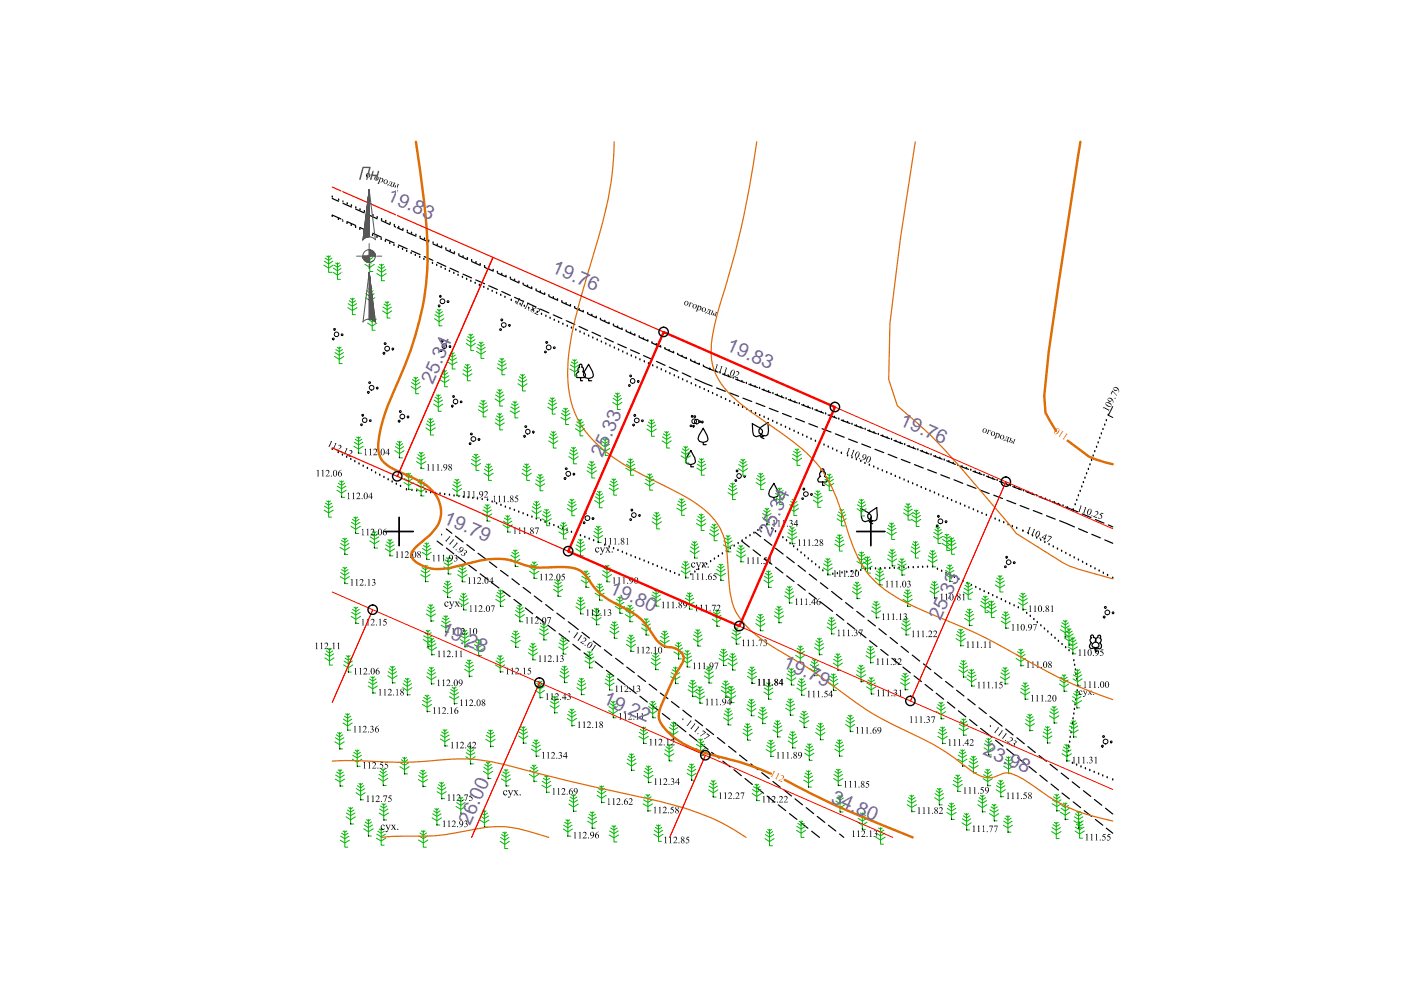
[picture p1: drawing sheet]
<svg xmlns="http://www.w3.org/2000/svg" width="297mm" height="210mm" viewBox="0 0 297 210" stroke-linecap="round" stroke-linejoin="round" font-family="sans-serif">
<defs><g id="words">
<g font-size="4.1" fill="#735cb8">
<text x="81.9" y="42.5" transform="rotate(24 81.9 42.5)">19.83</text>
<text x="116.8" y="57.7" transform="rotate(24 116.8 57.7)">19.76</text>
<text x="153.8" y="74.2" transform="rotate(24 153.8 74.2)">19.83</text>
<text x="91.7" y="81.5" transform="rotate(-66 91.7 81.5)">25.34</text>
<text x="190.6" y="90.1" transform="rotate(24 190.6 90.1)">19.76</text>
<text x="127.8" y="97.2" transform="rotate(-66 127.8 97.2)">25.33</text>
<text x="93.9" y="110.8" transform="rotate(24 93.9 110.8)">19.79</text>
<text x="129" y="125.6" transform="rotate(24 129 125.6)">19.80</text>
<text x="199.4" y="131.7" transform="rotate(-66 199.4 131.7)">25.33</text>
<text x="93.2" y="134.4" transform="rotate(24 93.2 134.4)">19.28</text>
<text x="165.8" y="141.5" transform="rotate(24 165.8 141.5)">19.79</text>
<text x="127.7" y="149.1" transform="rotate(24 127.7 149.1)">19.22</text>
<text x="208.2" y="159.9" transform="rotate(24 208.2 159.9)">23.98</text>
<text x="176" y="170.1" transform="rotate(24 176 170.1)">34.80</text>
<text x="99.7" y="175.1" transform="rotate(-66 99.7 175.1)">26.00</text>
</g>
</g></defs>
<path d="M235 88.1l.9 .4" fill="none" stroke="#000" stroke-width=".21"/>
<g fill="none" stroke="#000" stroke-width=".3">
<path d="M70.4 45.9h.1M70.4 41.8h.1M71.8 46.5h.1M71.8 42.4h.1M72.6 46.9h.1M72.7 42.8h.1M73.6 47.4h.1M73.6 43.2h.1M74.5 47.8h.1M74.5 43.6h.1M75.4 48.2h.1M75.4 44.1h.1"/>
<path d="M76.3 48.6h.1M76.3 44.5h.1M77.2 49.1h.1M77.3 44.9h.1M78.1 49.5h.1M78.1 45.3h.1M79 49.9h.1M79.1 45.7h.1M79.9 50.3h.1M80 46.1h.1M80.8 50.8h.1M80.9 46.6h.1"/>
<path d="M81.7 51.2h.1M81.8 46.9h.1M82.6 51.6h.1M82.7 47.4h.1M83.5 52h.1M83.6 47.8h.1M84.5 52.5h.1M84.5 48.2h.1M85.3 52.9h.1M85.4 48.6h.1M86.2 53.3h.1M86.4 49h.1"/>
<path d="M87.2 53.7h.1M87.2 49.4h.1M88.1 54.1h.1M88.2 49.9h.1M89 54.6h.1M89.1 50.3h.1M89.9 55h.1M90 50.7h.1M90.8 55.4h.1M90.9 51.1h.1M91.7 55.8h.1M91.8 51.5h.1"/>
<path d="M92.6 56.3h.1M92.7 51.9h.1M93.5 56.7h.1M93.6 52.4h.1M94.4 57.1h.1M94.5 52.7h.1M95.3 57.5h.1M95.5 53.2h.1M96.2 58h.1M96.4 53.6h.1M97.1 58.4h.1M97.3 54h.1"/>
<path d="M98 58.8h.1M98.2 54.4h.1M98.9 59.2h.1M99.1 54.8h.1M99.8 59.6h.1M100 55.2h.1M100.9 55.7h.1M101.8 56.1h.1M102.7 56.5h.1M103.6 56.9h.1M104.6 57.3h.1M105.5 57.7h.1"/>
<path d="M106.4 58.2h.1M107.3 58.6h.1M108.2 59h.1M109.1 59.4h.1M110 59.8h.1M100.8 60.1h.1M101.6 60.5h.1M102.6 60.9h.1M103.5 61.3h.1M104.4 61.8h.1M105.3 62.2h.1M106.2 62.6h.1"/>
<path d="M107.1 63h.1M108.4 63.7h.1M109.4 64.1h.1M110.3 64.5h.1M110.9 60.2h.1M111.2 64.9h.1M111.8 60.7h.1M112.1 65.4h.1M112.7 61h.1M113 65.8h.1M113.7 61.5h.1M113.9 66.2h.1"/>
<path d="M114.6 61.9h.1M114.8 66.6h.1M115.5 62.3h.1M115.7 67.1h.1M116.4 62.7h.1M116.6 67.5h.1M117.3 63.1h.1M117.5 67.9h.1M118.2 63.5h.1M118.4 68.3h.1M119.1 64h.1M119.3 68.7h.1"/>
<path d="M120 64.4h.1M120.3 69.2h.1M120.9 64.8h.1M121.2 69.6h.1M121.8 65.2h.1M122.1 70h.1M122.8 65.6h.1M123 70.4h.1M123.7 66h.1M123.9 70.8h.1M124.6 66.5h.1M124.8 71.2h.1"/>
<path d="M125.5 66.8h.1M125.7 71.7h.1M126.4 67.3h.1M126.6 72.1h.1M127.3 67.7h.1M127.5 72.5h.1M128.2 68.1h.1M128.4 72.9h.1M129.1 68.5h.1M129.3 73.4h.1M130 68.9h.1M130.3 73.8h.1"/>
<path d="M130.9 69.3h.1M131.1 74.2h.1M131.9 69.8h.1M132 74.6h.1M132.8 70.2h.1M133 75.1h.1M133.7 70.6h.1M133.9 75.5h.1M134.6 71h.1M134.8 75.9h.1M135.5 71.4h.1M135.7 76.3h.1"/>
<path d="M136.4 71.8h.1M136.6 76.7h.1M137.3 72.3h.1M137.5 77.1h.1M138.2 72.7h.1M138.4 77.6h.1M139.1 73.1h.1M139.3 78h.1M140 73.5h.1M140.2 78.4h.1M141 73.9h.1M141.1 78.8h.1"/>
<path d="M141.9 74.3h.1M142 79.2h.1M142.8 74.7h.1M143 79.7h.1M143.7 75.1h.1M144.6 75.6h.1M145.5 76h.1M146.4 76.4h.1M147.3 76.8h.1M148.3 77.2h.1M149.1 77.6h.1M150.5 78.3h.1"/>
<path d="M151.7 78.7h.1M152.7 79.1h.1M153.6 79.5h.1M154.5 79.8h.1M70.4 95.3h.1M71.7 96h.1M72.6 96.5h.1M73.5 96.9h.1M74.4 97.4h.1M75.2 97.9h.1M76.1 98.4h.1M77 98.8h.1"/>
<path d="M77.9 99.3h.1M78.8 99.8h.1M143.8 80.1h.1M144.7 80.5h.1M145.7 80.9h.1M146.6 81.4h.1M147.5 81.8h.1M148.4 82.2h.1M149.3 82.6h.1M150.2 83h.1M151.1 83.4h.1M152 83.9h.1"/>
<path d="M152.9 84.3h.1M153.8 84.7h.1M154.7 85.1h.1M155.4 80.2h.1M155.7 85.6h.1M156.4 80.6h.1M156.5 86h.1M157.3 80.9h.1M157.4 86.4h.1M158.2 81.3h.1M158.4 86.8h.1M159.2 81.6h.1"/>
<path d="M159.3 87.2h.1M160.1 82h.1M160.2 87.7h.1M161 82.3h.1M161.1 88.1h.1M162 82.7h.1M162 88.5h.1M162.9 88.9h.1M162.9 83.1h.1M163.8 89.3h.1M163.9 83.4h.1M164.7 89.7h.1"/>
<path d="M164.8 83.8h.1M165.6 90.2h.1M165.7 84.2h.1M166.5 90.6h.1M166.7 84.5h.1M167.4 91h.1M167.6 84.9h.1M168.4 91.4h.1M168.5 85.3h.1M169.2 91.9h.1M169.5 85.6h.1M170.2 92.3h.1"/>
<path d="M170.4 86h.1M171.1 92.7h.1M171.3 86.3h.1M172 93.1h.1M172.3 86.7h.1M172.9 93.6h.1M173.2 87h.1M173.8 94h.1M174.1 87.4h.1M174.7 94.4h.1M175 87.8h.1M175.6 94.8h.1"/>
<path d="M176 88.1h.1M176.5 95.2h.1M176.9 88.5h.1M177.4 95.6h.1M177.8 88.9h.1M178.4 96.1h.1M178.8 89.2h.1M179.7 96.6h.1M179.7 89.6h.1M180.6 97.1h.1M180.6 90h.1M181.6 97.5h.1"/>
<path d="M181.6 90.3h.1M182.5 97.8h.1M182.5 90.7h.1M183.4 98.3h.1M183.4 91h.1M184.3 98.6h.1M184.4 91.4h.1M185.3 99h.1M185.3 91.7h.1M186.1 99.4h.1M186.2 92.1h.1M187.1 99.8h.1"/>
<path d="M187.2 92.5h.1M188.1 92.8h.1M189 93.2h.1M189.9 93.6h.1M190.9 93.9h.1M191.8 94.3h.1M192.7 94.7h.1M193.7 95h.1M194.6 95.4h.1M195.5 95.7h.1M196.5 96.1h.1M197.4 96.4h.1"/>
<path d="M198.3 96.8h.1M199.3 97.2h.1M200.2 97.5h.1M201.2 97.9h.1M202.1 98.3h.1M203 98.6h.1M204 99h.1M204.9 99.4h.1M205.8 99.7h.1M230.8 99.5h.1M231.1 98.6h.1M231.4 97.6h.1"/>
<path d="M231.8 96.7h.1M232.1 95.8h.1M232.5 94.8h.1M232.8 93.9h.1M233.2 92.9h.1M233.5 92h.1M233.8 91.1h.1M234.2 90.1h.1M234.6 89.2h.1M235 88.1h.1M79.6 100.3h.1M80.5 100.8h.1"/>
<path d="M81.4 101.2h.1M82.3 101.7h.1M83.1 102.2h.1M84 102.7h.1M84.9 103.1h.1M86.2 103.8h.1M87.3 104h.1M88.3 104.1h.1M89.3 104.2h.1M90.3 104.4h.1M91.3 104.5h.1M92.3 104.6h.1"/>
<path d="M93.3 104.7h.1M94.3 104.9h.1M95.3 105h.1M96.3 105.2h.1M97.3 105.3h.1M98.3 105.4h.1M99.3 105.5h.1M100.2 105.7h.1M101.2 105.8h.1M102.2 105.9h.1M103.4 106h.1M104.4 106.4h.1"/>
<path d="M105.3 106.8h.1M106.2 107.1h.1M107.1 107.5h.1M108.1 107.9h.1M109.1 108.2h.1M110 108.6h.1M110.9 108.9h.1M111.8 109.3h.1M112.8 109.6h.1M113.7 110h.1M114.6 110.4h.1M115.6 110.7h.1"/>
<path d="M116.5 111.1h.1M117.4 111.4h.1M118.4 111.8h.1M119.3 112.1h.1M120.2 112.5h.1M121.2 112.9h.1M122.1 113.2h.1M123.1 113.6h.1M124 113.9h.1M124.9 114.3h.1M125.9 114.6h.1M126.8 115h.1"/>
<path d="M128.2 115.6h.1M129.2 116h.1M130.1 116.3h.1M131 116.7h.1M132 117.1h.1M132.8 117.5h.1M133.8 117.9h.1M134.7 118.2h.1M135.6 118.6h.1M136.6 119h.1M137.5 119.3h.1M138.4 119.7h.1"/>
<path d="M149.8 119.6h.1M150.7 119.1h.1M151.5 118.5h.1M152.3 118h.1M153.2 117.4h.1M154 116.9h.1M154.8 116.3h.1M155.7 115.8h.1M156.5 115.2h.1M157.4 114.7h.1M158.2 114.1h.1M159 113.6h.1"/>
<path d="M159.9 113h.1M160.7 112.5h.1M161.5 112h.1M162.6 111.3h.1M163.7 112.1h.1M164.4 112.7h.1M165.2 113.4h.1M166 114h.1M166.8 114.6h.1M167.5 115.3h.1M168.3 115.9h.1M169.1 116.6h.1"/>
<path d="M169.8 117.2h.1M170.6 117.9h.1M171.4 118.5h.1M172.1 119.1h.1M172.9 119.8h.1M188 100.2h.1M188.9 100.6h.1M189.8 101h.1M190.8 101.4h.1M191.7 101.8h.1M192.6 102.2h.1M193.5 102.6h.1"/>
<path d="M194.4 103h.1M195.3 103.4h.1M196.3 103.8h.1M197.2 104.1h.1M198.1 104.5h.1M199 104.9h.1M199.9 105.3h.1M200.9 105.7h.1M201.8 106.1h.1M202.7 106.5h.1M203.6 106.9h.1M204.6 107.3h.1"/>
<path d="M205.4 107.7h.1M206.4 108.1h.1M206.8 100.1h.1M207.3 108.5h.1M207.7 100.4h.1M208.2 108.9h.1M208.6 100.8h.1M209.1 109.3h.1M209.6 101.1h.1M210.1 109.6h.1M210.5 101.5h.1M211 110.1h.1"/>
<path d="M211.4 101.9h.1M211.9 110.4h.1M212.3 102.2h.1M212.8 110.8h.1M213.3 102.6h.1M213.7 111.3h.1M214.2 103h.1M214.6 111.6h.1M215.1 103.3h.1M215.6 112h.1M216.1 103.7h.1M216.9 112.6h.1"/>
<path d="M217 104.1h.1M217.9 104.4h.1M218 113.2h.1M218.9 104.8h.1M218.9 113.6h.1M219.8 114.1h.1M219.8 105.1h.1M220.6 114.6h.1M220.7 105.5h.1M221.5 115h.1M221.7 105.8h.1M222.4 115.5h.1"/>
<path d="M222.6 106.2h.1M223.3 116h.1M223.5 106.6h.1M224.2 116.4h.1M224.5 106.9h.1M225.1 116.9h.1M225.4 107.3h.1M226 117.3h.1M226.3 107.7h.1M226.9 117.8h.1M227.5 108.1h.1M227.8 118.3h.1"/>
<path d="M228 107h.1M228.3 106.1h.1M228.6 118.7h.1M228.6 105.1h.1M229 104.2h.1M229.4 103.3h.1M229.5 119.2h.1M229.7 102.3h.1M230 101.4h.1M230.4 119.7h.1M230.4 100.5h.1M139.4 120.1h.1"/>
<path d="M140.3 120.5h.1M141.2 120.9h.1M142.1 121.2h.1M143 121.6h.1M144 122h.1M145.4 122.5h.1M146.5 121.8h.1M147.3 121.3h.1M148.1 120.7h.1M149 120.2h.1M173.7 120.4h.1M174.5 121h.1"/>
<path d="M175.5 121.9h.1M176.6 121.8h.1M177.5 121.6h.1M178.5 121.5h.1M179.5 121.3h.1M180.5 121.2h.1M181.5 121.1h.1M182.5 120.9h.1M183.5 120.8h.1M184.5 120.7h.1M185.6 120.6h.1M186.6 120.6h.1"/>
<path d="M187.6 120.5h.1M188.6 120.5h.1M189.6 120.5h.1M190.6 120.4h.1M191.6 120.4h.1M192.6 120.4h.1M193.6 120.4h.1M194.6 120.3h.1M195.6 120.3h.1M196.6 120.2h.1M197.7 120.2h.1M198.8 120.7h.1"/>
<path d="M199.6 121.1h.1M200.6 121.5h.1M201.5 122h.1M202.4 122.4h.1M203.3 122.9h.1M204.2 123.3h.1M205.1 123.7h.1M206 124.1h.1M206.9 124.5h.1M207.8 125h.1M208.7 125.4h.1M209.6 125.9h.1"/>
<path d="M210.5 126.3h.1M211.4 126.7h.1M212.3 127.1h.1M213.2 127.6h.1M214.1 128h.1M215 128.4h.1M215.9 128.9h.1M216.9 129.3h.1M217.7 130h.1M218.4 130.7h.1M219.2 131.4h.1M219.9 132h.1"/>
<path d="M220.7 132.7h.1M221.4 133.4h.1M222.2 134h.1M222.9 134.7h.1M223.7 135.3h.1M224.4 136h.1M225.2 136.7h.1M225.9 137.3h.1M226.7 138h.1M227.5 138.6h.1M231.3 120.1h.1M232.2 120.6h.1"/>
<path d="M233 121.1h.1M233.9 121.5h.1M234.8 122h.1M235.9 122.6h.1M226.5 159.3h.1M226.6 158.3h.1M226.8 157.4h.1M226.9 156.3h.1M227.1 155.4h.1M227.2 154.3h.1M227.4 153.4h.1M227.5 152.4h.1"/>
<path d="M227.7 140.1h.1M227.7 151.4h.1M227.8 150.4h.1M227.8 141.1h.1M227.9 149.4h.1M228 142h.1M228.1 148.4h.1M228.1 143h.1M228.2 147.4h.1M228.3 144h.1M228.4 146.5h.1M228.5 145.4h.1"/>
<path d="M226.2 161.3h.1M226.3 160.3h.1M227.4 161.8h.1M228.3 162.2h.1M229.2 162.6h.1M230.1 163h.1M231.1 163.4h.1M232 163.7h.1M232.9 164.1h.1M233.8 164.5h.1M234.7 164.9h.1M235.9 165.4h.1"/>
</g>
<g fill="none" stroke="#00b800" stroke-width=".21">
<path d="M75 94.6l1 .6 1-.6M75.1 93.8l.9 .5 .9-.5M75.3 93.1l.7 .5 .7-.5M75.6 92.7l.4 .3 .4-.3M76 92.6v3.5h.7M83.7 95.5l1 .7 1-.7M83.8 94.7l.9 .6 .9-.6M84 94.1l.7 .4 .7-.4M84.3 93.6l.4 .3 .4-.3M84.7 93.6v3.5h.6M88.3 97.9l1 .6 1-.6M88.4 97l.9 .6 .9-.6"/>
<path d="M88.6 96.4l.7 .5 .7-.5M88.9 95.9l.4 .3 .4-.3M89.3 95.9v3.5h.6M68.7 108.2l1 .6 1-.6M68.8 107.3l.9 .6 .9-.6M69 106.7l.7 .4 .7-.4M69.3 106.2l.4 .3 .4-.3M69.7 106.2v3.4h.6M71.4 103.9l1 .7 1-.7M71.5 103.1l.9 .5 .9-.5M71.7 102.4l.7 .5 .7-.5M72 102l.4 .3 .4-.3"/>
<path d="M72.1 116.1l1 .6 1-.6M72.2 115.2l.9 .6 .9-.6M72.4 114.6l.7 .4 .7-.4M72.4 101.9v3.6h.7M72.7 114.1l.4 .3 .4-.3M73.1 114.1v3.5h.6M74.4 111.6l1 .6 1-.6M74.5 110.7l.9 .6 .9-.6M74.7 110.1l.7 .5 .7-.5M75 109.6l.4 .3 .4-.3M75.4 109.6v3.5h.7M78.4 114.7l1 .6 1-.6"/>
<path d="M78.5 113.8l.9 .6 .9-.6M78.7 113.2l.7 .5 .7-.5M79 112.7l.4 .3 .4-.3M79.4 112.7v3.5h.7M81.7 116.4l1 .6 1-.6M81.8 115.5l.9 .6 .9-.6M82 114.9l.7 .5 .7-.5M82.3 114.4l.4 .3 .4-.3M82.7 114.4v3.5h.6M85.7 102.3l1 .6 .9-.6M85.8 101.5l.9 .5 .8-.5M86 100.8l.7 .5 .6-.5"/>
<path d="M86.2 100.4l.5 .2 .3-.2M86.7 100.3v3.5h.6M88.3 103.6l1 .7 1-.7M88.4 102.8l.9 .6 .9-.6M88.6 102.2l.7 .4 .7-.4M88.9 101.7l.4 .3 .4-.3M89.3 101.6v3.6h.6M89.5 117.1l1 .6 .9-.6M89.6 116.3l.9 .5 .9-.5M89.8 115.7l.7 .4 .6-.4M89.8 119.9l.4 .3 .4-.3M90.1 115.1l.4 .3 .4-.3"/>
<path d="M90.2 119.8v3.5h.6M90.5 115.1v3.5h.6M94.1 119.3l.9 .6 .9-.6M94.4 118.7l.6 .5 .7-.5M94.6 118.2l.4 .3 .4-.3M95 118.2v3.5h.7M95.9 103.6l1 .6 1-.6M96 102.8l.9 .5 .9-.5M96.2 102.2l.7 .4 .7-.4M96.5 101.6l.4 .3 .4-.3M96.9 101.6v3.5h.6M97.6 119.9l.4 .3 .4-.3"/>
<path d="M98 119.8v3.6h.6M102.3 109l1 .6 1-.6M102.4 108.1l.9 .6 .9-.6M102.6 107.5l.7 .5 .7-.5M102.9 107l.4 .3 .4-.3M103.3 107v3.5h.6M106.6 111.3l1.1 .6 .9-.6M106.7 110.5l1 .5 .8-.5M106.9 109.9l.8 .4 .6-.4M107.2 109.3l.5 .3 .3-.3M107.7 109.3v3.5h.6M108.2 118.6l1 .6 1-.6"/>
<path d="M108.3 117.7l.9 .6 .9-.6M108.5 117.1l.7 .5 .7-.5M108.8 116.6l.4 .3 .4-.3M109.2 116.6v3.5h.7M112.6 119.7l.6 .4 .8-.4M112.9 119.2l.3 .3 .5-.3M113.2 119.1v3.5h.7M122.1 116.3l1 .7 1-.7M122.2 115.5l.9 .6 .9-.6M122.4 114.9l.7 .4 .7-.4M122.7 114.4l.4 .3 .4-.3M123.1 114.3v3.6h.6"/>
<path d="M125.9 113.5l.9 .6 1-.6M125.9 112.7l.9 .5 .9-.5M126.2 112.1l.6 .4 .7-.4M126.4 111.6l.4 .3 .5-.3M126.8 111.5v3.5h.7M128.3 119.9l.4 .3 .4-.3M128.7 119.8v3.6h.6M144.7 119.5l.7 .5 .7-.5M145 119.1l.4 .3 .4-.3M145.4 119v3.5h.6M146.3 116.8l1 .6 1-.6M146.4 116l.9 .5 .9-.5"/>
<path d="M146.6 115.3l.7 .5 .7-.5M146.9 114.9l.4 .2 .4-.2M147.3 114.8v3.5h.6M152.4 119.6l.4 .3 .4-.3M152.8 119.6v3.5h.7M153.4 115.5l.9 .6 1-.6M153.5 114.7l.8 .5 .9-.5M153.7 114l.6 .5 .7-.5M154 113.6l.3 .2 .5-.2M154.3 113.5v3.5h.7M156.1 117.6l1 .6 1-.6M156.2 116.8l.9 .5 .9-.5"/>
<path d="M156.4 116.2l.7 .4 .7-.4M156.7 115.7l.4 .3 .4-.3M157.1 115.7v3.4h.6M161.6 109.7l1 .7 1-.7M161.7 108.9l.9 .5 .9-.5M161.9 108.2l.7 .5 .7-.5M162.2 107.8l.4 .3 .4-.3M162.6 107.7v3.6h.6M167 113.8l.9 .6 1.1-.6M167 112.9l.9 .6 1-.6M167.3 112.3l.6 .5 .8-.5M167.6 111.8l.3 .3 .5-.3"/>
<path d="M167.9 111.8v3.5h.7M174.6 119.5l.9 .6 .9-.6M174.8 118.9l.7 .4 .7-.4M175.1 118.4l.4 .3 .4-.3M175.5 118.4v3.5h.6M183 119.2l.9 .5 .9-.5M183.3 118.5l.6 .5 .7-.5M183.6 118.1l.3 .3 .5-.3M183.9 118v3.5h.7M188.2 118.5l.9 .6 1-.6M188.3 117.6l.8 .6 .9-.6M188.5 117l.6 .5 .7-.5"/>
<path d="M188.8 116.5l.3 .3 .5-.3M189.1 116.5v3.5h.7M190.3 119.6l.9 .5 .9-.5M190.5 119l.7 .4 .7-.4M190.8 118.5l.4 .2 .4-.2M191.2 118.4v3.5h.7M196.8 118.7l.9 .6 1-.6M196.9 117.9l.8 .5 .9-.5M197.1 117.2l.6 .5 .7-.5M197.3 116.8l.4 .3 .4-.3M197.7 116.7v3.5h.7M201 119.8l.4 .3 .4-.3"/>
<path d="M201.4 119.8v3.5h.6M68.9 139.5l1 .6 .9-.6M69 138.6l.9 .6 .8-.6M69.2 138l.7 .5 .6-.5M69.5 137.5l.4 .3 .4-.3M69.9 137.5v3.5h.6M72.1 122.3l1 .6 1-.6M72.2 121.4l.9 .6 .9-.6M72.4 120.8l.7 .4 .7-.4M72.7 120.3l.4 .3 .4-.3M73.1 120.3v3.4h.6M73.2 139.5l.6 .5 .7-.5"/>
<path d="M73.4 139l.4 .3 .5-.3M73.8 139v3.5h.7M74.5 130.7l.9 .6 1.1-.6M74.5 129.8l.9 .6 1-.6M74.8 129.2l.6 .5 .8-.5M75.1 128.7l.3 .3 .5-.3M75.4 128.7v3.5h.7M89.2 121.8l1 .6 1-.6M89.3 121l.9 .5 .9-.5M89.5 120.4l.7 .4 .7-.4M89.7 135.6l1 .6 1-.6M89.8 134.8l.9 .5 .9-.5"/>
<path d="M90 134.2l.7 .4 .7-.4M90.3 133.6l.4 .3 .4-.3M90.4 130.2l1 .6 .9-.6M90.5 129.3l.9 .6 .8-.6M90.6 137.3l.9 .6 1-.6M90.6 136.5l.9 .5 .9-.5M90.7 128.7l.7 .5 .6-.5M90.7 133.6v3.5h.7M90.8 135.8l.7 .5 .7-.5M90.9 128.2l.5 .3 .3-.3M91.1 135.3l.4 .3 .4-.3M91.4 128.2v3.5h.6"/>
<path d="M91.5 135.3v3.5h.7M93.5 132.5l1 .6 1-.6M93.6 131.7l.9 .5 .9-.5M93.8 131.1l.7 .4 .7-.4M93.9 125.2l1 .6 1-.6M94 124.3l.9 .6 .9-.6M94.1 120.2l.9 .6 1-.6M94.1 130.6l.4 .3 .4-.3M94.2 123.7l.7 .5 .7-.5M94.5 123.2l.4 .3 .4-.3M94.5 130.5v3.5h.7M94.9 123.2v3.5h.6"/>
<path d="M97 121.8l1 .7 1-.7M97.1 121l.9 .6 .9-.6M97.3 127.8l1 .6 1-.6M97.3 120.4l.7 .4 .7-.4M97.4 127l.9 .5 .9-.5M97.6 135.6l1 .6 .9-.6M97.6 126.3l.7 .5 .7-.5M97.7 134.8l.9 .5 .8-.5M97.9 134.2l.7 .4 .6-.4M97.9 125.9l.4 .3 .4-.3M98.2 133.6l.4 .3 .4-.3M98.3 125.8v3.5h.6"/>
<path d="M98.6 133.6v3.5h.6M99.1 140l.4 .2 .4-.2M99.5 139.9v3.5h.6M100.5 137.5l1 .6 .9-.6M100.6 136.7l.9 .5 .9-.5M100.8 136.1l.7 .4 .7-.4M101.1 135.6l.4 .2 .4-.2M101.5 135.6v3.4h.6M105.1 127.1l1 .6 1-.6M105.2 126.2l.9 .6 .9-.6M105.4 139.5l.6 .5 .7-.5M105.4 125.6l.7 .4 .7-.4"/>
<path d="M105.6 139l.4 .3 .4-.3M105.7 125.1l.4 .3 .4-.3M106 139v3.5h.7M106.1 125.1v3.5h.6M108.3 135.8l1 .6 1-.6M108.5 134.9l.8 .6 .9-.6M108.6 134.3l.7 .4 .7-.4M108.9 133.8l.4 .3 .4-.3M109.2 130.3l1 .6 1-.6M109.3 129.5l.9 .5 .9-.5M109.3 133.8v3.4h.7M109.5 128.8l.7 .5 .7-.5"/>
<path d="M109.8 128.4l.4 .3 .4-.3M110.2 128.3v3.5h.7M112 138.4l1 .6 1-.6M112.1 137.6l.9 .5 .9-.5M112.3 121.1l.9 .7 1.1-.7M112.3 136.9l.7 .5 .7-.5M112.4 120.3l.8 .6 .9-.6M112.6 136.4l.4 .3 .4-.3M113 136.4v3.5h.6M114.3 134.2l1 .6 1-.6M114.4 133.4l.9 .5 .9-.5M114.6 132.7l.7 .4 .7-.4"/>
<path d="M114.9 132.2l.4 .3 .4-.3M115.3 132.2v3.5h.7M117.3 125l1 .6 1-.6M117.4 124.1l.9 .6 .9-.6M117.6 123.5l.7 .4 .7-.4M117.9 123l.4 .3 .4-.3M118.3 122.9v3.5h.7M118.4 137.2l1 .6 1-.6M118.5 136.3l.9 .6 .9-.6M118.7 135.7l.7 .4 .7-.4M119 135.2l.4 .3 .4-.3M119.4 135.2v3.5h.7"/>
<path d="M122.1 128.7l1 .6 1-.6M122.2 127.8l.9 .6 .9-.6M122.4 127.2l.7 .4 .7-.4M122.7 126.7l.4 .3 .4-.3M123.1 126.7v3.5h.6M123.2 123l1 .7 1-.7M123.4 122.2l.8 .5 .9-.5M123.5 121.5l.7 .5 .7-.5M123.8 121.1l.4 .3 .4-.3M124.1 139.3l.9 .5 .9-.5M124.2 121v3.5h.7M124.3 138.6l.7 .5 .7-.5"/>
<path d="M124.6 138.2l.4 .2 .4-.2M125 138.1v3.5h.6M125.5 130.9l.9 .7 1-.7M125.6 130.1l.8 .6 .9-.6M125.8 129.5l.6 .4 .7-.4M126.1 129l.3 .3 .5-.3M126.2 125.8l.9 .6 1-.6M126.2 124.9l.9 .6 .9-.6M126.4 124.3l.7 .5 .7-.5M126.4 128.9v3.6h.7M126.7 123.8l.4 .3 .5-.3M127.1 123.8v3.5h.7"/>
<path d="M127.7 121.8l1 .7 1-.7M127.8 121l.9 .6 .9-.6M128 120.4l.7 .4 .7-.4M129.3 133.8l1 .7 .9-.7M129.4 133l.9 .6 .8-.6M129.6 132.4l.7 .4 .6-.4M129.8 131.9l.5 .3 .3-.3M130.3 131.8v3.5h.6M130.4 128.6l1 .6 1-.6M130.5 127.7l.9 .6 .9-.6M130.7 127.1l.7 .4 .7-.4M131 126.6l.4 .3 .4-.3"/>
<path d="M131.4 126.5v3.5h.6M132.6 130.3l1 .6 .9-.6M132.7 129.5l.9 .5 .9-.5M132.8 136.6l1 .6 .9-.6M132.9 135.8l.9 .5 .9-.5M132.9 128.8l.7 .5 .6-.5M133.1 135.1l.7 .5 .7-.5M133.1 128.4l.5 .3 .3-.3M133.4 134.7l.4 .3 .4-.3M133.6 128.3v3.5h.6M133.8 134.6v3.5h.6M136 133.1l1 .7 1-.7"/>
<path d="M136.1 132.3l.9 .5 .9-.5M136.3 131.7l.7 .4 .7-.4M136.6 131.2l.4 .3 .4-.3M137 131.1v3.6h.6M138.1 127l1 .6 1-.6M138.1 139.6l.9 .6 .9-.6M138.2 126.2l.9 .5 .9-.5M138.3 139l.7 .4 .7-.4M138.4 125.5l.7 .5 .7-.5M138.6 138.5l.4 .3 .4-.3M138.7 125.1l.4 .2 .4-.2M139 138.5v3.5h.7"/>
<path d="M139.1 125v3.5h.6M140 135.8l.9 .6 1-.6M140 134.9l.9 .6 .9-.6M140.3 134.3l.6 .4 .7-.4M140.5 133.8l.4 .3 .5-.3M140.9 133.8v3.5h.7M142.9 138.2l.9 .6 1-.6M143 137.4l.8 .5 .9-.5M143.2 136.7l.6 .5 .7-.5M143.5 136.3l.3 .2 .5-.2M143.8 136.2v3.5h.7M144.4 121l1 .7 .9-.7"/>
<path d="M144.5 120.2l.9 .5 .9-.5M144.7 139.9l1 .6 1-.6M144.8 139.1l.9 .6 .9-.6M145 138.5l.7 .4 .7-.4M145.2 127.7l1 .6 1-.6M145.3 126.8l.9 .6 .9-.6M145.3 138l.4 .3 .4-.3M145.5 126.2l.7 .4 .7-.4M145.7 137.9v3.5h.6M145.8 125.7l.4 .3 .4-.3M146.2 125.7v3.5h.6M147 135.5l1 .6 .9-.6"/>
<path d="M147.1 134.6l.9 .6 .8-.6M147.3 134l.7 .5 .6-.5M147.5 133.5l.5 .3 .3-.3M148 133.5v3.5h.6M151 131.3l1 .6 1-.6M151.1 130.4l.9 .6 .9-.6M151.3 129.8l.7 .5 .7-.5M151.6 129.3l.4 .3 .4-.3M151.8 121.6l1 .6 1-.6M151.9 120.7l.9 .6 .9-.6M152 129.3v3.5h.6M152.1 120.1l.7 .4 .7-.4"/>
<path d="M152.4 139.6l1 .6 1-.6M152.5 138.8l.9 .5 .9-.5M152.7 138.1l.7 .5 .7-.5M153 137.7l.4 .3 .4-.3M153.4 137.6v3.5h.7M154.4 139.7l.9 .6 .9-.6M154.6 139.1l.7 .4 .7-.4M154.9 138.6l.4 .3 .4-.3M155.1 135l1 .7 1-.7M155.2 134.2l.9 .5 .9-.5M155.3 138.6v3.5h.7M155.4 133.6l.7 .4 .7-.4"/>
<path d="M155.7 133.1l.4 .3 .4-.3M156.1 133.1v3.5h.6M160.2 132.2l1 .6 1-.6M160.3 131.4l.9 .5 .9-.5M160.5 130.7l.7 .5 .7-.5M160.8 130.3l.4 .3 .4-.3M161.2 130.2v3.5h.6M162 123l.9 .7 1-.7M162.1 122.2l.8 .5 .9-.5M162.3 121.5l.6 .5 .7-.5M162.5 121.1l.4 .3 .4-.3M162.9 121v3.5h.7"/>
<path d="M164.2 130.6l.9 .5 1.1-.5M164.3 129.7l.8 .6 .9-.6M164.5 129.1l.6 .4 .8-.4M164.8 128.6l.3 .3 .5-.3M165.1 128.6v3.4h.7M166.4 126.3l.9 .7 1.1-.7M166.5 125.5l.8 .5 .9-.5M166.7 124.8l.6 .5 .7-.5M167 124.4l.3 .3 .5-.3M167.3 124.3v3.5h.7M168.7 138.9l1 .7 .9-.7M168.8 138.1l.9 .5 .9-.5"/>
<path d="M169 137.5l.7 .4 .6-.4M169.3 137l.4 .3 .4-.3M169.7 136.9v3.6h.6M172.3 139.8l.4 .3 .4-.3M172.7 139.8v3.5h.6M172.7 137.3l1 .6 1-.6M172.8 136.5l.9 .5 .9-.5M173 135.8l.7 .5 .7-.5M173.3 135.3l.4 .3 .4-.3M173.7 135.3v3.5h.6M174.5 120.4l1 .6 1-.6M175.3 132.9l1 .6 1-.6"/>
<path d="M175.4 132.1l.9 .5 .9-.5M175.6 131.4l.7 .5 .7-.5M175.9 131l.4 .2 .4-.2M176.3 130.9v3.5h.7M176.7 139.8l.9 .5 .9-.5M177 139.1l.6 .5 .7-.5M177.2 138.6l.4 .3 .5-.3M177.6 138.6v3.5h.7M180.7 125.4l1 .6 1-.6M180.8 124.6l.9 .5 .9-.5M181 124l.7 .4 .7-.4M181.3 123.4l.4 .3 .4-.3"/>
<path d="M181.7 123.4v3.5h.6M183 120l.9 .6 1-.6M183.6 139l1 .6 .9-.6M183.7 138.2l.9 .5 .9-.5M183.9 137.5l.7 .5 .7-.5M184.2 137.1l.4 .2 .4-.2M184.6 137v3.5h.6M184.8 129.5l1 .6 .9-.6M184.9 128.7l.9 .5 .8-.5M185.1 128l.7 .4 .6-.4M185.3 127.6l.5 .2 .3-.2M185.5 122.6l1 .5 1-.5"/>
<path d="M185.6 121.7l.9 .6 .9-.6M185.8 127.5v3.5h.6M185.8 121.1l.7 .4 .7-.4M186.1 120.6l.4 .3 .4-.3M186.5 120.6v3.4h.7M190.2 120.4l1 .6 1-.6M191.1 133.1l1 .6 1-.6M191.2 132.2l.9 .6 .9-.6M191.4 131.6l.7 .5 .7-.5M191.4 127l1 .7 1-.7M191.6 126.2l.8 .5 .9-.5M191.7 131.1l.4 .3 .4-.3"/>
<path d="M191.7 125.6l.7 .4 .7-.4M192 125.1l.4 .3 .4-.3M192.1 131.1v3.5h.6M192.4 125.1v3.5h.7M197.1 125.3l1 .6 1-.6M197.2 124.5l.9 .5 .9-.5M197.4 123.8l.7 .4 .7-.4M197.7 123.4l.4 .2 .4-.2M198.1 123.3v3.5h.7M200.4 121.8l1 .6 1-.6M200.5 120.9l.9 .6 .9-.6M200.7 120.3l.7 .4 .7-.4"/>
<path d="M202.7 135.4l1 .6 1-.6M202.8 134.5l.9 .6 .9-.6M203 133.9l.7 .5 .7-.5M203.3 133.4l.4 .3 .4-.3M203.7 133.4v3.5h.6M204.5 131.1l1 .6 1-.6M204.6 130.3l.9 .5 .9-.5M204.8 129.6l.7 .5 .7-.5M205.1 129.2l.4 .3 .4-.3M205.5 129.1v3.5h.7M212.3 131.7l.9 .6 1-.6M212.3 130.9l.9 .5 .9-.5"/>
<path d="M212.6 130.2l.6 .4 .7-.4M212.9 129.8l.3 .2 .5-.2M213.2 129.7v3.5h.7M215.4 139.6l1.1 .7 .9-.7M215.5 138.8l1 .6 .8-.6M215.7 138.2l.8 .4 .6-.4M215.9 127.8l1 .6 1-.6M216 126.9l.9 .6 .9-.6M216 137.7l.5 .3 .3-.3M216.2 126.3l.7 .4 .7-.4M216.5 137.6v3.5h.6M216.5 125.8l.4 .3 .4-.3"/>
<path d="M216.9 125.8v3.4h.7M224.8 133.5l1 .7 1-.7M225 132.7l.8 .5 .9-.5M225.1 132l.7 .5 .7-.5M225.4 131.6l.4 .3 .4-.3M225.7 135.3l1 .6 .9-.6M225.8 134.4l.9 .6 .8-.6M225.8 131.5v3.5h.7M226 133.8l.7 .4 .6-.4M226.3 133.3l.4 .3 .4-.3M226.4 137.2l1.1 .6 .9-.6M226.5 136.3l1 .6 .8-.6"/>
<path d="M226.7 133.3v3.5h.6M226.7 135.7l.8 .4 .6-.4M227 135.2l.5 .3 .3-.3M227.5 135.2v3.4h.6M71 157.3l1 .6 1-.6M71.1 156.4l.9 .6 .9-.6M71.3 155.8l.7 .5 .7-.5M71.6 155.3l.4 .3 .4-.3M72 155.3v3.5h.6M72.7 153.3l1 .6 1-.6M72.8 152.5l.9 .5 .9-.5M72.9 141l.9 .6 1-.6"/>
<path d="M72.9 140.2l.9 .5 .9-.5M73 151.8l.7 .5 .7-.5M73.3 151.3l.4 .3 .4-.3M73.7 151.3v3.5h.6M75 159.5l.7 .5 .7-.5M75.3 159l.4 .3 .4-.3M75.7 159v3.5h.7M78.1 145.5l.9 .6 1-.6M78.1 144.6l.9 .6 .9-.6M78.4 144l.6 .4 .7-.4M78.6 143.5l.4 .3 .4-.3M79 143.5v3.4h.7"/>
<path d="M82.2 143.3l1 .6 1-.6M82.3 142.4l.9 .6 .9-.6M82.5 141.8l.7 .4 .7-.4M82.8 141.3l.4 .3 .4-.3M83.2 141.3v3.5h.6M85.4 145.8l1 .6 .9-.6M85.5 144.9l.9 .6 .8-.6M85.7 144.3l.7 .5 .6-.5M85.9 143.8l.5 .3 .3-.3M86.4 143.8v3.5h.6M89.5 149.4l1.1 .5 .9-.5M89.6 148.5l1 .6 .8-.6"/>
<path d="M89.8 147.9l.8 .4 .6-.4M90.1 147.4l.5 .3 .3-.3M90.5 143.5l.9 .6 1.1-.6M90.6 142.6l.8 .6 .9-.6M90.6 147.4v3.4h.6M90.8 142l.6 .5 .8-.5M91.1 141.5l.3 .3 .5-.3M91.4 141.5v3.5h.7M93.3 156.7l1 .6 1-.6M93.4 155.8l.9 .6 1-.6M93.6 155.2l.7 .4 .7-.4M93.9 154.7l.4 .3 .4-.3"/>
<path d="M94.3 154.7v3.5h.7M95.3 147.7l1 .6 1-.6M95.4 146.9l.9 .5 .9-.5M95.6 146.2l.7 .4 .7-.4M95.9 145.8l.4 .2 .4-.2M96.3 145.7v3.5h.6M98.5 141.9l1 .6 1-.6M98.6 141.1l.9 .5 .9-.5M98.8 140.4l.7 .4 .7-.4M98.8 159.6l.9 .5 1-.5M99.1 159l.6 .4 .8-.4M99.4 158.5l.3 .3 .5-.3"/>
<path d="M99.7 158.5v3.5h.7M103 156.8l1 .6 1-.6M103.1 155.9l.9 .6 .9-.6M103.3 155.3l.7 .4 .7-.4M103.6 154.8l.4 .3 .4-.3M104 154.8v3.4h.6M105 141l1 .6 1-.6M105.2 140.1l.8 .6 .9-.6M109.9 156l1.1 .7 .9-.7M110 155.2l1 .5 .8-.5M110.2 154.6l.8 .4 .6-.4M110.5 154.1l.5 .3 .3-.3"/>
<path d="M111 154.1v3.5h.6M112.6 158.8l1.1 .6 .9-.6M112.8 158l.9 .5 .9-.5M113 157.4l.7 .4 .6-.4M113.2 156.9l.5 .3 .3-.3M113.5 146.4l1 .6 .9-.6M113.6 145.5l.9 .6 .9-.6M113.7 156.8v3.5h.6M113.8 144.9l.7 .5 .6-.5M114.1 144.4l.4 .3 .4-.3M114.5 144.4v3.5h.6M116.6 149.6l1 .6 1-.6"/>
<path d="M116.7 148.8l.9 .5 .9-.5M116.9 148.1l.7 .5 .7-.5M117.2 147.7l.4 .3 .4-.3M117.6 147.6v3.5h.6M118.7 143.2l1 .6 1-.6M118.8 142.4l.9 .6 .9-.6M119 141.8l.7 .4 .7-.4M119.3 141.3l.4 .3 .4-.3M119.7 141.2v3.5h.6M120.3 152.3l.9 .7 1.1-.7M120.4 151.5l.8 .6 .9-.6M120.6 150.8l.6 .5 .8-.5"/>
<path d="M120.9 150.4l.3 .3 .5-.3M121.2 150.3v3.5h.7M122.3 145.8l1 .6 .9-.6M122.4 144.9l.9 .6 .9-.6M122.6 144.3l.7 .4 .7-.4M122.9 143.8l.4 .3 .4-.3M123.3 143.8v3.5h.6M124 140.1l1 .6 1-.6M128.3 144.8l.9 .6 1-.6M128.4 144l.8 .5 .9-.5M128.6 143.3l.6 .5 .7-.5M128.8 142.9l.4 .2 .4-.2"/>
<path d="M129 150.7l1 .6 1-.6M129.1 149.8l.9 .6 .9-.6M129.2 142.8v3.5h.7M129.3 149.2l.7 .4 .7-.4M129.6 148.7l.4 .3 .4-.3M130 148.7v3.5h.6M133.5 159.9l.4 .2 .4-.2M133.9 159.8v3.5h.6M135.5 156.1l.9 .7 1.1-.7M135.6 155.3l.8 .5 .9-.5M135.8 154.6l.6 .5 .8-.5M136.1 154.2l.3 .3 .5-.3"/>
<path d="M136.4 154.1v3.5h.7M137.4 150.7l1 .6 1-.6M137.5 149.8l.9 .6 .9-.6M137.7 149.2l.7 .4 .7-.4M138 148.7l.4 .3 .4-.3M138 140.5l1 .6 1-.6M138.4 148.7v3.5h.6M140.9 159.8l1 .6 1-.6M141 159l.9 .5 .8-.5M141.2 158.3l.7 .5 .7-.5M141.5 157.9l.4 .3 .4-.3M141.8 155.1l1 .6 1-.6"/>
<path d="M141.9 157.8v3.5h.6M141.9 154.3l.9 .5 .9-.5M142.1 153.6l.7 .5 .7-.5M142.2 143.5l1 .6 1-.6M142.3 142.6l.9 .6 .9-.6M142.4 153.2l.4 .3 .4-.3M142.5 142l.7 .4 .7-.4M142.8 141.5l.4 .3 .4-.3M142.8 153.1v3.5h.6M143.2 141.4v3.5h.6M145.9 146.2l1 .6 .9-.6M146 145.4l.9 .5 .8-.5"/>
<path d="M146.2 144.7l.7 .5 .6-.5M146.5 144.3l.4 .2 .3-.2M146.9 144.2v3.5h.6M147.4 147.6l1 .6 1-.6M147.5 146.7l.9 .6 .9-.6M147.5 158.7l1 .6 1-.6M147.7 157.8l.8 .6 .9-.6M147.7 146.1l.7 .5 .7-.5M147.8 157.2l.7 .4 .7-.4M148 145.6l.4 .3 .4-.3M148.1 156.7l.4 .3 .4-.3M148.4 145.6v3.5h.6"/>
<path d="M148.5 156.7v3.5h.7M149.3 143.3l1 .6 1-.6M149.4 142.5l.9 .5 .9-.5M149.6 141.8l.7 .5 .7-.5M149.9 141.4l.4 .2 .4-.2M150.3 141.3v3.5h.7M152.9 146.3l1 .7 1-.7M153 145.5l.9 .6 .9-.6M153.2 144.9l.7 .4 .7-.4M153.4 152.2l1 .6 1-.6M153.5 151.3l.9 .6 .9-.6M153.5 144.4l.4 .3 .4-.3"/>
<path d="M153.7 150.7l.7 .5 .7-.5M153.9 144.4v3.5h.6M154 150.2l.4 .3 .4-.3M154 147.5l1 .6 1-.6M154.1 146.6l.9 .6 .9-.6M154.3 140.5l1 .7 1-.7M154.3 146l.7 .5 .7-.5M154.4 150.2v3.5h.6M154.6 145.5l.4 .3 .4-.3M155 145.5v3.5h.7M157.5 155.4l1 .6 1-.6M157.6 154.6l.9 .6 .9-.6"/>
<path d="M157.8 154l.7 .4 .7-.4M158.1 153.5l.4 .3 .4-.3M158.3 150.2l1 .7 1-.7M158.4 149.4l.9 .5 .9-.5M158.5 143.4l.9 .6 1-.6M158.5 153.4v3.5h.7M158.5 142.5l.9 .6 .9-.6M158.6 148.8l.7 .4 .7-.4M158.8 141.9l.6 .5 .7-.5M158.9 148.3l.4 .3 .4-.3M159 141.4l.4 .3 .5-.3M159.3 148.3v3.5h.6"/>
<path d="M159.4 141.4v3.5h.7M160.7 151.9l1 .6 1-.6M160.8 151.1l.9 .5 .9-.5M161 150.5l.7 .4 .7-.4M161.3 150l.4 .3 .4-.3M161.7 149.9v3.5h.6M162 146.7l.9 .7 1-.7M162.1 145.9l.8 .5 .9-.5M162.3 145.2l.6 .5 .7-.5M162.4 158.9l1 .6 1-.6M162.5 144.8l.4 .3 .4-.3M162.6 158.1l.8 .5 .9-.5"/>
<path d="M162.7 157.4l.7 .5 .7-.5M162.9 144.7v3.6h.7M163 157l.4 .2 .4-.2M163.4 156.9v3.5h.7M163.9 154.8l.9 .6 1-.6M164 153.9l.8 .6 .9-.6M164.2 153.3l.6 .5 .7-.5M164.5 152.8l.3 .3 .5-.3M164.8 152.8v3.5h.7M166.6 150.2l1 .5 .9-.5M166.7 149.3l.9 .6 .8-.6M166.8 143.7l1 .7 .9-.7"/>
<path d="M166.9 142.9l.9 .5 .9-.5M166.9 148.7l.7 .4 .6-.4M167.1 142.2l.7 .5 .6-.5M167.1 157.1l1 .6 .9-.6M167.1 148.2l.5 .3 .3-.3M167.2 156.3l.9 .5 .9-.5M167.4 141.8l.4 .3 .4-.3M167.4 155.6l.7 .4 .6-.4M167.6 148.2v3.4h.6M167.6 155.2l.5 .2 .3-.2M167.8 141.7v3.5h.6M168.1 155.1v3.5h.6"/>
<path d="M169 145.9l1 .6 .9-.6M169.1 145l.9 .6 .9-.6M169.2 144.4l.8 .5 .6-.5M169.5 152.8l1 .6 1-.6M169.5 143.9l.5 .3 .3-.3M169.6 151.9l.9 .6 .9-.6M169.8 151.3l.7 .4 .7-.4M170 143.9v3.5h.6M170.1 150.8l.4 .3 .4-.3M170.5 150.8v3.5h.6M170.6 159.7l1 .6 1-.6M170.7 158.8l.9 .6 .9-.6"/>
<path d="M170.9 158.2l.7 .5 .7-.5M171.2 157.7l.4 .3 .4-.3M171.6 157.7v3.5h.6M171.7 141.8l1 .6 1-.6M171.8 140.9l.9 .6 .9-.6M172 140.3l.7 .5 .7-.5M172.9 155.3l1 .7 1-.7M173.1 154.5l.8 .5 .9-.5M173.2 153.8l.7 .5 .7-.5M173.5 153.4l.4 .3 .4-.3M173.9 153.3v3.5h.7M175.7 144.9l1 .6 1-.6"/>
<path d="M175.8 144l.9 .6 .9-.6M176 143.4l.7 .4 .7-.4M176.3 142.9l.4 .3 .4-.3M176.7 140.6l.9 .6 1-.6M176.7 142.9v3.5h.6M177 158.8l1 .6 .9-.6M177.1 158l.9 .5 .9-.5M177.3 157.4l.7 .4 .6-.4M177.6 156.9l.4 .3 .4-.3M178 156.8v3.5h.6M179.3 153.6l1 .6 .9-.6M179.4 152.8l.9 .5 .8-.5"/>
<path d="M179.6 152.1l.7 .5 .6-.5M179.8 151.7l.5 .2 .3-.2M180.3 151.6v3.5h.6M181.6 143l.9 .6 1.1-.6M181.7 142.2l.8 .5 .9-.5M181.9 141.6l.6 .4 .8-.4M182.2 141.1l.3 .3 .5-.3M182.5 141v3.5h.7M183.7 145.6l1 .7 1-.7M183.8 144.8l.9 .6 .9-.6M184 144.2l.7 .4 .7-.4M184.3 143.7l.4 .3 .4-.3"/>
<path d="M184.7 143.6v3.6h.6M190.9 144.7l1 .6 1-.6M191 143.9l.9 .5 .9-.5M191.2 143.3l.7 .4 .7-.4M191.5 142.8l.4 .2 .4-.2M191.9 142.7v3.5h.6M198.5 150.9l1 .6 1-.6M198.6 150l.9 .6 .9-.6M198.8 149.4l.7 .5 .7-.5M198.8 156.1l1.1 .7 .9-.7M198.9 155.3l1 .5 .8-.5M199.1 148.9l.4 .3 .4-.3"/>
<path d="M199.1 154.6l.8 .5 .6-.5M199.4 154.2l.5 .3 .3-.3M199.5 148.9v3.5h.7M199.9 154.1v3.5h.6M203.3 142l1 .7 .9-.7M203.3 154.4l1 .6 1-.6M203.4 141.2l.9 .6 .8-.6M203.4 159.5l.6 .4 .7-.4M203.4 153.5l.9 .6 .9-.6M203.6 140.6l.7 .4 .6-.4M203.6 152.9l.7 .5 .7-.5M203.7 159l.3 .3 .5-.3"/>
<path d="M203.8 140.1l.5 .3 .3-.3M203.9 152.4l.4 .3 .4-.3M204 159v3.4h.7M204.3 140v3.6h.6M204.3 152.4v3.5h.6M205 143.9l1 .7 1-.7M205.1 143.1l.9 .6 .9-.6M205.3 142.5l.7 .4 .7-.4M205.6 142l.4 .3 .4-.3M206 141.9v3.6h.7M208.6 158.5l1 .7 1-.7M208.7 157.7l.9 .5 .9-.5"/>
<path d="M208.9 157.1l.7 .4 .7-.4M209.2 156.6l.4 .3 .4-.3M209.6 156.5v3.6h.6M212.1 143.5l1 .6 1-.6M212.2 142.7l.9 .5 .9-.5M212.4 142l.7 .5 .7-.5M212.7 141.6l.4 .3 .4-.3M213.1 141.5v3.5h.6M216.4 146.7l.9 .7 1.1-.7M216.5 145.9l.8 .6 .9-.6M216.7 145.3l.6 .4 .8-.4M217 144.8l.3 .3 .5-.3"/>
<path d="M217.3 144.7v3.6h.7M217.4 153.4l1 .6 .9-.6M217.5 152.6l.9 .5 .8-.5M217.7 151.9l.7 .5 .6-.5M217.9 151.5l.5 .3 .3-.3M218.4 151.4v3.5h.6M221.1 156l1 .6 1-.6M221.2 155.2l.9 .5 .9-.5M221.4 154.6l.7 .4 .7-.4M221.7 154.1l.4 .2 .4-.2M222.1 154.1v3.4h.6M222.5 151.8l1 .6 1-.6"/>
<path d="M222.6 150.9l.9 .6 .9-.6M222.8 150.3l.7 .4 .7-.4M223.1 149.8l.4 .3 .4-.3M223.5 149.8v3.5h.6M224.6 145l1 .7 1-.7M224.7 144.2l.9 .6 .9-.6M224.9 143.6l.7 .4 .7-.4M225.2 159.8l1 .6 1-.6M225.2 143.1l.4 .3 .4-.3M225.3 159l.9 .6 .9-.6M225.5 158.4l.7 .4 .7-.4M225.6 143v3.6h.6"/>
<path d="M225.8 157.9l.4 .3 .4-.3M226.2 157.8v3.5h.6M226.7 154.8l.9 .6 1-.6M226.7 153.9l.9 .6 .9-.6M226.9 153.3l.7 .5 .7-.5M227.2 152.8l.4 .3 .4-.3M227.3 148.5l1 .7 1-.7M227.4 147.7l.9 .6 .9-.6M227.5 143.9l1 .6 .9-.6M227.6 143.1l.9 .5 .9-.5M227.6 152.8v3.5h.7M227.6 147.1l.7 .4 .7-.4"/>
<path d="M227.8 142.5l.7 .4 .7-.4M227.9 146.6l.4 .3 .4-.3M228.1 142l.4 .2 .4-.2M228.3 146.6v3.5h.6M228.5 141.9v3.5h.6M71.1 165.2l1 .6 1-.6M71.2 164.3l.9 .6 .9-.6M71.4 163.7l.7 .4 .7-.4M71.7 163.2l.4 .3 .4-.3M72.1 163.2v3.5h.6M72.1 178.1l1 .6 1-.6M72.2 177.3l.9 .5 .9-.5"/>
<path d="M72.4 176.7l.7 .4 .7-.4M72.7 176.2l.4 .2 .4-.2M73.1 176.1v3.5h.6M73.4 173.2l.9 .6 1.1-.6M73.4 172.4l.9 .5 1-.5M73.7 171.7l.6 .5 .8-.5M74 171.2l.3 .3 .5-.3M74.3 171.2v3.5h.7M74.7 161l1 .6 1-.6M74.8 160.1l.9 .6 .9-.6M75.5 168.1l1 .6 .9-.6M75.6 167.2l.9 .6 .8-.6"/>
<path d="M75.8 166.6l.7 .4 .6-.4M76.1 166.1l.4 .3 .4-.3M76.5 166.1v3.5h.6M77.1 175.7l1 .7 1-.7M77.2 174.9l.9 .6 .9-.6M77.4 174.3l.7 .4 .7-.4M77.7 173.8l.4 .3 .4-.3M78.1 173.7v3.5h.6M79.8 177.7l1 .6 1-.6M79.9 176.9l.9 .5 .9-.5M80.1 176.2l.7 .5 .7-.5M80.3 165l.9 .7 1-.7"/>
<path d="M80.3 164.2l.9 .6 .9-.6M80.4 175.8l.4 .2 .4-.2M80.4 172.4l1 .6 1-.6M80.5 171.5l.9 .6 .9-.6M80.6 163.5l.6 .5 .7-.5M80.7 170.9l.7 .4 .6-.4M80.8 163.1l.4 .3 .4-.3M80.8 175.7v3.5h.6M81 170.4l.4 .3 .4-.3M81.2 163v3.5h.7M81.4 170.4v3.5h.6M84.8 162.6l1 .6 .9-.6"/>
<path d="M84.9 161.7l.9 .6 .9-.6M85.1 161.1l.7 .4 .6-.4M85.4 160.6l.4 .3 .4-.3M85.8 160.6v3.5h.6M88.7 165.3l1 .6 .9-.6M88.7 178.1l1 .6 1-.6M88.8 164.4l.9 .6 .9-.6M88.9 177.2l.8 .6 .9-.6M89 163.8l.7 .5 .6-.5M89 176.6l.7 .5 .7-.5M89.2 163.3l.5 .3 .3-.3M89.3 176.1l.4 .3 .4-.3"/>
<path d="M89.7 163.3v3.5h.6M89.7 176.1v3.5h.7M91.6 173.4l1 .6 1-.6M91.7 172.6l.9 .5 .9-.5M91.9 171.9l.7 .5 .7-.5M92.2 171.5l.4 .2 .4-.2M92.6 171.4v3.5h.7M92.7 167.9l.9 .5 1-.5M92.8 167l.8 .6 .9-.6M93 166.4l.6 .4 .7-.4M93.2 165.9l.4 .3 .4-.3M93.6 165.9v3.4h.7"/>
<path d="M96.7 171l1 .6 1-.6M96.8 170.2l.9 .5 .9-.5M97 169.5l.7 .5 .7-.5M97.3 169.1l.4 .2 .4-.2M97.7 169v3.5h.6M98.8 160.4l.9 .7 1.1-.7M101.7 173.9l1 .6 1-.6M101.8 173l.9 .6 .9-.6M102 172.4l.7 .4 .7-.4M102.3 171.9l.4 .3 .4-.3M102.5 163.5l1 .7 1-.7M102.6 162.7l.9 .6 .9-.6"/>
<path d="M102.7 171.8v3.5h.6M102.8 162.1l.7 .4 .7-.4M103.1 161.6l.4 .3 .4-.3M103.5 161.5v3.6h.6M106 178.4l1 .6 1-.6M106.1 177.5l.9 .6 .9-.6M106.3 165.1l1 .6 .9-.6M106.3 177l.7 .4 .7-.4M106.4 164.3l.9 .5 .9-.5M106.6 163.7l.7 .4 .7-.4M106.6 176.4l.4 .3 .4-.3M106.9 163.2l.4 .2 .4-.2"/>
<path d="M107 176.4v3.5h.7M107.3 163.1v3.5h.6M112.2 164.2l1 .6 1-.6M112.3 163.3l.9 .6 .9-.6M112.5 162.7l.7 .5 .7-.5M112.8 162.2l.4 .3 .4-.3M113.2 162.2v3.5h.6M114.9 166.5l1 .6 .9-.6M115 165.7l.9 .5 .9-.5M115.2 165l.7 .4 .6-.4M115.5 164.5l.4 .3 .4-.3M115.9 164.5v3.5h.6"/>
<path d="M119.4 175.8l1 .6 1-.6M119.5 175l.9 .5 .9-.5M119.7 174.3l.7 .5 .7-.5M120 173.8l.4 .3 .4-.3M120.4 173.8v3.5h.6M120.6 170.5l1 .6 1-.6M120.7 169.6l.9 .6 .9-.6M120.9 169l.7 .5 .7-.5M121.2 168.5l.4 .3 .4-.3M121.6 168.5v3.5h.6M124.6 174.1l1 .6 .9-.6M124.7 173.3l.9 .5 .8-.5"/>
<path d="M124.9 172.6l.7 .5 .6-.5M125.1 172.2l.5 .2 .3-.2M125.6 172.1v3.5h.6M126.6 168.6l1 .6 .9-.6M126.7 167.8l.9 .6 .8-.6M126.9 167.2l.7 .4 .6-.4M127.2 166.7l.4 .3 .4-.3M127.6 166.6v3.5h.6M129.2 177l1 .6 .9-.6M129.2 176.2l1 .5 .9-.5M129.5 175.6l.7 .4 .7-.4M129.8 175.1l.4 .2 .4-.2"/>
<path d="M130.2 175v3.5h.6M132.9 161.8l1 .6 1-.6M133 161l.9 .5 .9-.5M133.2 160.3l.7 .5 .7-.5M136.4 170.4l1 .6 .9-.6M136.4 169.6l1 .5 .9-.5M136.5 164.4l1 .6 1-.6M136.6 163.5l.9 .6 .9-.6M136.7 169l.7 .4 .6-.4M136.8 162.9l.7 .5 .7-.5M136.9 168.5l.5 .3 .4-.3M137.1 162.4l.4 .3 .4-.3"/>
<path d="M137.4 168.4v3.5h.6M137.5 162.4v3.5h.6M138.6 176.9l1 .6 1-.6M138.7 176.1l.9 .5 .9-.5M138.9 175.4l.7 .5 .7-.5M139.2 174.9l.4 .3 .4-.3M139.6 174.9v3.5h.7M145.7 164l.9 .5 1-.5M145.8 163.1l.8 .6 .9-.6M146 162.5l.6 .4 .7-.4M146.2 162l.4 .3 .4-.3M146.6 162v3.4h.7"/>
<path d="M150.2 167.5l1 .6 1-.6M150.3 166.7l.9 .5 .9-.5M150.5 166l.7 .5 .7-.5M150.8 165.5l.4 .3 .4-.3M151.2 165.5v3.5h.6M159.5 168.2l.9 .7 1.1-.7M159.6 167.4l.8 .6 .9-.6M159.8 166.8l.6 .4 .7-.4M160.1 166.3l.3 .3 .5-.3M160.4 166.2v3.6h.7M162.2 177.8l1 .6 .9-.6M162.3 177l.9 .5 .8-.5"/>
<path d="M162.5 176.3l.7 .5 .6-.5M162.8 175.9l.4 .2 .4-.2M163.2 175.8v3.5h.6M168.9 176.1l.9 .6 1-.6M169 175.2l.8 .6 .9-.6M169.2 174.6l.6 .4 .7-.4M169.4 174.1l.4 .3 .4-.3M169.8 174v3.5h.7M170.4 165.4l1 .6 1-.6M170.5 164.5l.9 .6 .9-.6M170.7 163.9l.7 .4 .7-.4M171 163.4l.4 .3 .4-.3"/>
<path d="M171.4 163.4v3.5h.6M176.7 165.1l1 .6 1-.6M176.8 164.2l.9 .6 .9-.6M177 163.6l.7 .4 .7-.4M177.1 170.6l1 .7 1-.7M177.2 169.8l.9 .6 .9-.6M177.3 163.1l.4 .3 .4-.3M177.4 169.2l.7 .4 .7-.4M177.7 168.7l.4 .3 .4-.3M177.7 163.1v3.4h.7M178.1 168.7v3.5h.6M181.9 174.3l.9 .7 1-.7"/>
<path d="M181.9 173.5l.9 .6 .9-.6M182.2 172.9l.6 .4 .7-.4M182.4 172.4l.4 .3 .4-.3M182.8 172.3v3.6h.7M185.7 177.5l1 .6 1-.6M185.8 176.7l.9 .5 .9-.5M186 176l.7 .4 .7-.4M186.3 175.6l.4 .2 .4-.2M186.7 175.5v3.5h.6M192.3 170.6l1 .6 1-.6M192.4 169.8l.9 .5 .9-.5M192.6 169.1l.7 .4 .7-.4"/>
<path d="M192.9 168.7l.4 .2 .4-.2M193.3 168.6v3.5h.7M198.2 169.1l.9 .7 1-.7M198.2 168.3l.9 .5 .9-.5M198.5 167.6l.6 .5 .7-.5M198.7 167.2l.4 .3 .4-.3M199.1 167.1v3.5h.7M200.7 172.3l1 .5 1-.5M200.8 171.4l.9 .6 .9-.6M201 170.8l.7 .4 .7-.4M201.3 170.3l.4 .3 .4-.3M201.7 170.3v3.4h.7"/>
<path d="M202.1 166.3l1 .6 .9-.6M202.1 165.5l1 .5 .9-.5M202.4 164.8l.7 .5 .7-.5M202.6 164.3l.5 .3 .4-.3M203.1 164.3v3.5h.6M203.1 161l.9 .5 1-.5M203.2 160.1l.8 .6 .9-.6M204 174.5l.9 .6 1-.6M204 173.6l.9 .6 .9-.6M204.3 173l.6 .4 .7-.4M204.5 172.5l.4 .3 .4-.3M204.9 172.5v3.5h.7"/>
<path d="M205.4 162.3l1 .6 1-.6M205.5 161.5l.9 .5 .9-.5M205.7 160.8l.7 .5 .7-.5M206 160.4l.4 .3 .4-.3M206.4 160.3v3.5h.7M207.3 170.6l1 .6 1-.6M207.4 169.8l.9 .5 .9-.5M207.6 169.1l.7 .5 .7-.5M207.9 168.7l.4 .3 .4-.3M208.3 168.6v3.5h.6M208.4 165.1l1 .6 1-.6M208.5 164.3l.9 .5 .9-.5"/>
<path d="M208.7 163.6l.7 .4 .7-.4M209 163.2l.4 .2 .4-.2M209.4 163.1v3.5h.7M209.8 172.5l1 .6 1-.6M209.9 171.7l.9 .6 .9-.6M210.1 171.1l.7 .4 .7-.4M210.4 170.6l.4 .3 .4-.3M210.8 170.5v3.5h.6M211.2 167.4l1 .7 .9-.7M211.3 166.6l.9 .5 .9-.5M211.5 165.9l.7 .5 .7-.5M211.8 165.5l.4 .3 .4-.3"/>
<path d="M212.2 165.4v3.5h.6M212.7 175l1 .6 1-.6M212.8 162.4l1 .7 1-.7M212.8 174.1l.9 .6 .9-.6M212.9 161.6l.9 .6 .9-.6M213 173.5l.7 .4 .7-.4M213.1 161l.7 .4 .7-.4M213.3 173l.4 .3 .4-.3M213.4 160.5l.4 .3 .4-.3M213.7 172.9v3.5h.6M213.8 160.4v3.6h.7M223 176.3l.9 .6 1.1-.6"/>
<path d="M223.1 170.4l1 .6 .9-.6M223.1 175.5l.8 .5 .9-.5M223.1 169.6l1 .5 .9-.5M223.3 174.8l.6 .5 .7-.5M223.4 169l.7 .4 .6-.4M223.6 174.4l.3 .2 .5-.2M223.6 168.4l.5 .3 .4-.3M223.9 174.3v3.5h.7M224.1 168.4v3.5h.6M224.8 172.2l1 .6 1-.6M225 171.4l.8 .6 .9-.6M225.1 170.8l.7 .4 .7-.4"/>
<path d="M225.4 170.3l.4 .3 .4-.3M225.8 170.2v3.5h.7M227.7 174l1 .6 1-.6M227.8 173.2l.9 .5 .9-.5M227.9 176.2l1 .6 1-.6M228 172.6l.7 .4 .7-.4M228 175.4l.9 .5 .9-.5M228.2 174.8l.7 .4 .7-.4M228.3 172.1l.4 .3 .4-.3M228.5 174.2l.4 .3 .4-.3M228.7 172v3.5h.6M228.9 174.2v3.5h.6"/>
</g>
<g fill="none" stroke="#000" stroke-width=".25">
<path d="M70.4 42.1l1.4 .6M70.4 45.6l2.2 1M72.7 43.1l1.8 .8M73.6 47l1.8 .8M75.4 44.3l1.8 .8M76.3 48.2l1.8 .9M78.1 45.6l1.9 .8M79 49.4l1.9 .9M80.9 46.8l1.8 .8M81.7 50.7l1.9 .8M83.6 48l1.8 .9M84.5 51.9l1.8 .8"/>
<path d="M86.3 49.3l1.9 .8M87.2 53.2l1.9 .8M89.1 50.5l1.8 .8M90 54.4l1.8 .8M91.8 51.7l1.8 .8M92.7 55.6l1.8 .9M94.5 53l1.9 .8M95.4 56.9l1.8 .8M97.3 54.2l1.8 .8M98.2 58.1l1.8 .8M100 55.5l1.8 .8M100.9 59.4l1.8 .8"/>
<path d="M102.7 56.7l1.9 .8M105.5 57.9l1.8 .8M108.2 59.1l1.8 .9M103.6 60.6l1.9 .8M106.4 61.8l1.8 .9M109.1 63l1.8 .9M111 60.4l1.8 .8M111.8 64.3l1.9 .8M113.7 61.6l1.8 .8M114.6 65.5l1.8 .8M116.4 62.9l1.8 .8M117.3 66.8l1.8 .8"/>
<path d="M119.1 64.1l1.8 .8M120.1 68l1.8 .8M121.9 65.3l1.8 .8M122.8 69.2l1.8 .9M124.6 66.5l1.8 .9M125.5 70.4l1.8 .9M127.3 67.8l1.9 .8M128.2 71.7l1.8 .8M130.1 69l1.8 .9M131 72.9l1.8 .8M132.8 70.3l1.8 .8M133.7 74.2l1.9 .8"/>
<path d="M135.6 71.5l1.8 .8M136.4 75.4l1.9 .8M138.3 72.7l1.8 .9M139.2 76.6l1.8 .9M141 74l1.8 .8M141.9 77.9l1.8 .8M143.8 75.2l1.8 .8M144.7 79.1l1.8 .8M146.5 76.5l1.8 .8M149.2 77.7l3 1.2M153.2 79.3l1.8 .7M147.4 80.3l3.6 1.6"/>
<path d="M151.9 82.3l1.9 .7M154.7 83.3l1.9 .7M156 80.4l1.8 .7M157.5 84.4l1.9 .7M158.8 81.4l1.8 .8M160.3 85.5l1.9 .7M161.5 82.6l1.9 .7M163.1 86.6l1.9 .7M164.3 83.6l1.9 .8M165.9 87.7l1.9 .7M167.1 84.7l1.9 .7M168.7 88.7l1.9 .8"/>
<path d="M170 85.8l1.8 .7M171.5 89.8l1.9 .8M172.8 86.9l1.8 .7M174.3 90.9l1.9 .7M175.6 88l1.8 .7M177.1 92l1.9 .7M178.4 89.1l1.8 .7M179.9 93.1l1.9 .7M181.1 90.1l1.9 .7M182.7 94.1l1.9 .8M183.9 91.2l1.9 .7M185.5 95.3l1.9 .7"/>
<path d="M186.7 92.3l1.9 .7M188.3 96.3l1.9 .8M189.5 93.4l1.9 .7M191.1 97.4l1.9 .7M192.3 94.5l1.9 .7M193.9 98.5l1.8 .7M195.1 95.5l1.9 .8M196.7 99.6l1.8 .7M197.9 96.6l1.9 .8M200.7 97.7l1.9 .8M203.5 98.8l1.9 .7M206.3 99.9l1.9 .7"/>
<path d="M92.7 114.7l1.2 .9M94.6 112.1l1.2 1M94.7 116.2l1.5 1.2M96.6 113.7l1.6 1.2M97 118l1.6 1.3M99 115.5l1.6 1.2M99.4 119.8l1.6 1.2M101.3 117.3l1.7 1.2M103.8 119.1l1.5 1.2M157.3 114.7l1.6 1.3M159.7 116.6l1.5 1.2M160.1 112.9l1.2 .9"/>
<path d="M162.1 118.4l1.5 1.2M162.1 114.4l1.6 1.2M164.4 116.2l1.6 1.3M166.8 118.1l1.6 1.2M169.2 119.9l1.6 1.2M199.5 100.7l1.8 .7M202.3 101.7l1.8 .8M205.1 102.8l1.8 .7M207.9 103.9l1.8 .7M209.1 101l1.9 .7M210.7 105l1.9 .7M211.9 102.1l1.9 .7"/>
<path d="M213.5 106.1l1.8 .7M214.7 103.2l1.9 .7M216.3 107.2l1.8 .7M217.5 104.2l1.9 .7M219.1 108.2l1.8 .8M220.3 105.3l1.9 .7M221.9 109.3l1.8 .8M223.1 106.4l1.9 .7M224.7 110.4l3.1 1.3M225.9 107.5l2.7 1M228.7 112.1l1.8 .8M229.4 109l1.9 .7"/>
<path d="M231.5 113.3l1.8 .7M232.2 110.2l1.9 .7M234.2 114.5l1.7 .7M235 111.3l.9 .4M101.8 121.7l1.6 1.2M104.2 123.5l1.6 1.2M106.1 120.9l1.6 1.2M106.6 125.3l1.6 1.2M108.5 122.7l1.6 1.3M109 127.1l1.6 1.2M110.9 124.5l1.6 1.3M111.4 128.9l1.5 1.2"/>
<path d="M113.3 126.4l1.6 1.2M113.7 130.7l1.7 1.3M115.7 128.2l1.6 1.2M116.1 132.5l1.6 1.3M118.1 130l1.6 1.2M118.5 134.4l2.2 1.6M120.5 131.8l2.1 1.7M121.5 136.6l1.5 1.2M123.4 134.1l1.6 1.2M123.8 138.4l1.6 1.3M125.8 135.9l1.5 1.2M128.1 137.8l1.6 1.2"/>
<path d="M130.5 139.6l1.6 1.2M164.4 120.3l1.6 1.2M166.8 122.1l1.6 1.2M169.2 123.9l1.5 1.2M171.5 125.8l1.6 1.2M171.6 121.8l1.5 1.2M173.9 127.6l2.6 2M173.9 123.6l1.6 1.2M176.3 125.4l2.2 1.7M177.3 130.3l1.6 1.2M179.3 127.8l1.5 1.2M179.7 132.1l1.5 1.3"/>
<path d="M181.7 129.6l1.5 1.3M182 134l1.6 1.2M184 131.5l1.6 1.2M184.4 135.8l1.5 1.3M186.4 133.3l1.5 1.3M186.7 137.7l1.6 1.2M188.7 135.2l1.6 1.2M189.1 139.6l1.6 1.2M191.1 137l1.5 1.3M193.4 138.9l1.6 1.3M126.2 140.3l1.6 1.2M128.6 142.1l1.5 1.2"/>
<path d="M130.9 143.9l1.6 1.3M132.9 141.4l1.6 1.2M133.3 145.8l1.6 1.2M135.3 143.3l1.6 1.2M135.7 147.6l1.5 1.2M137.6 145.1l1.6 1.2M138 149.4l1.7 1.3M140 146.9l1.6 1.2M140.4 151.3l1.6 1.2M142.4 148.8l1.6 1.2M142.8 153.1l2.6 2.1M144.8 150.6l1.8 1.4"/>
<path d="M146.2 155.8l1.5 1.2M147.4 152.7l1.6 1.2M148.5 157.6l1.6 1.3M149.7 154.5l1.6 1.2M150.9 159.5l1.5 1.2M152.1 156.4l1.6 1.2M154.5 158.2l1.5 1.3M191.4 141.4l1.6 1.3M193.8 143.3l1.6 1.2M195.8 140.8l1.6 1.2M196.1 145.1l1.6 1.3M198.1 142.6l1.6 1.2"/>
<path d="M198.5 147l1.6 1.3M200.5 144.5l1.6 1.2M200.9 148.8l1.5 1.3M202.8 146.3l1.6 1.3M203.2 150.7l1.6 1.3M205.2 148.2l1.6 1.2M205.6 152.6l1.5 1.2M207.6 150.1l1.5 1.2M207.9 154.4l2.4 1.9M209.9 151.9l2.6 2.1M211.1 156.9l1.5 1.3M213.2 154.6l1.6 1.2"/>
<path d="M213.4 158.8l1.6 1.3M215.6 156.4l1.6 1.3M217.9 158.3l1.6 1.3M153.2 161.4l1.6 1.2M155.6 163.2l1.6 1.3M156.8 160.1l1.6 1.2M157.9 165.1l1.6 1.2M159.2 162l1.5 1.2M160.3 166.9l1.6 1.3M161.5 163.8l1.6 1.3M162.6 168.8l1.6 1.3M163.9 165.7l1.5 1.2"/>
<path d="M165 170.6l1.6 1.3M166.2 167.5l1.6 1.3M167.4 172.5l1.6 1.2M168.6 169.4l1.5 1.2M169.7 174.4l1.6 1.2M170.9 171.2l1.6 1.3M172.1 176.2l1.6 1.3M173.3 173.1l1.6 1.3M175.6 175l1.6 1.2M178 176.8l.9 .7M215.8 160.7l1.5 1.2M218.1 162.5l1.6 1.3"/>
<path d="M220.3 160.2l1.6 1.2M220.5 164.4l1.5 1.3M222.6 162.1l1.6 1.2M222.8 166.2l1.6 1.3M225 163.9l1.6 1.2M225.2 168.1l1.5 1.3M227.3 165.8l1.6 1.2M227.5 170l1.6 1.2M229.7 167.6l1.6 1.3M229.9 171.9l1.5 1.2M232 169.5l1.6 1.2M232.2 173.7l1.6 1.3"/>
<path d="M234.4 171.4l1.5 1.2M234.6 175.6l1.3 1.1"/>
</g>
<g fill="none" stroke="#000" stroke-width=".21">
<path d="M108.4 63.7h.1M150.5 78.3h.1M76 96.1h.1M84.7 97.1h.1M89.3 99.4h.1M178.4 96.1h.1M235 88.1h.1M72.4 105.4h.1M73.1 117.6h.1M75.4 113.1h.1M79.4 116.2h.1M82.7 117.9h.1"/>
<path d="M86.2 103.8h.1M86.7 103.8h.1M89.3 105.2h.1M90.5 118.6h.1M93.6 113.5h.1M96.9 105.1h.1M103.3 110.5h.1M103.3 106h.1M107.7 112.8h.1M123.1 117.9h.1M126.9 115.1h.1M147.3 118.3h.1"/>
<path d="M154.3 117h.1M157.1 119.2h.1M162.6 111.3h.1M168 115.4h.1M216.9 112.6h.1M227.5 108.1h.1M73.1 123.7h.1M75.4 132.2h.1M90.2 123.4h.1M90.8 137.2h.1M91.4 131.8h.1M91.6 138.9h.1"/>
<path d="M94.6 134.1h.1M94.9 126.7h.1M95 121.7h.1M98 123.4h.1M98.3 129.3h.1M98.6 137.2h.1M101.5 139.1h.1M106.1 128.6h.1M109.3 120.1h.1M109.3 137.2h.1M110.2 131.8h.1M113 139.9h.1"/>
<path d="M113.2 122.6h.1M115.3 135.7h.1M118.3 126.4h.1M119.4 138.7h.1M120.7 134h.1M123.1 130.2h.1M124.2 124.5h.1M126.5 132.5h.1M127.1 127.3h.1M128.7 123.4h.1M130.3 135.3h.1M131.4 130h.1"/>
<path d="M133.6 131.8h.1M133.8 138.1h.1M137 134.7h.1M139.1 128.5h.1M140.9 137.3h.1M143.8 139.7h.1M145.4 122.6h.1M146.2 129.2h.1M148 137h.1M152 132.8h.1M152.9 123.1h.1M156.1 136.6h.1"/>
<path d="M161.2 133.7h.1M163 124.6h.1M165.2 132.1h.1M167.4 127.9h.1M173.7 138.9h.1M175.5 121.9h.1M176.3 134.5h.1M181.7 127h.1M184.5 120.7h.1M185.8 131.1h.1M186.6 124.1h.1M189.2 120.1h.1"/>
<path d="M191.3 122h.1M192.1 134.7h.1M192.4 128.6h.1M197.7 120.2h.1M198.2 126.9h.1M201.4 123.4h.1M203.7 137h.1M205.5 132.7h.1M213.3 133.3h.1M216.9 129.3h.1M225.8 135.1h.1M226.7 136.9h.1"/>
<path d="M227.5 138.6h.1M72.1 158.8h.1M73.7 154.9h.1M73.9 142.6h.1M79.1 147h.1M83.3 144.9h.1M86.4 147.4h.1M90.6 151h.1M91.5 145.1h.1M94.4 158.2h.1M96.4 149.3h.1M99.5 143.5h.1"/>
<path d="M104 158.4h.1M106.1 142.6h.1M111 157.6h.1M114.5 148h.1M117.6 151.2h.1M119.7 144.7h.1M121.3 154h.1M123.3 147.3h.1M125 141.6h.1M129.2 146.3h.1M130 152.2h.1M136.5 157.6h.1"/>
<path d="M138.4 152.2h.1M139 142h.1M142.8 156.6h.1M143.2 144.9h.1M144.8 152.6h.1M145.7 141.4h.1M146.9 147.7h.1M148.4 149.1h.1M150.3 144.8h.1M153.4 141.1h.1M153.9 147.9h.1M154.4 153.7h.1"/>
<path d="M155 149h.1M155.4 142.1h.1M158.5 156.9h.1M159.3 151.8h.1M159.4 144.9h.1M159.5 144.9h.1M161.7 153.5h.1M162.9 148.3h.1M164.9 156.3h.1M167.6 151.7h.1M167.8 145.2h.1M168.1 158.6h.1"/>
<path d="M169.7 140.5h.1M170 147.4h.1M170.5 154.3h.1M172.7 143.3h.1M173.9 156.8h.1M176.7 146.4h.1M177.7 142.2h.1M180.3 155.2h.1M182.6 144.6h.1M184.6 140.6h.1M184.7 147.2h.1M191.9 146.3h.1"/>
<path d="M199.6 152.4h.1M199.9 157.7h.1M204.3 143.6h.1M204.3 156h.1M206 145.5h.1M210 154.1h.1M213.1 145.1h.1M216.5 141.2h.1M217.4 148.3h.1M218.4 155h.1M222.1 157.6h.1M223.5 153.4h.1"/>
<path d="M225.6 146.6h.1M227.6 156.4h.1M228.3 150.2h.1M228.5 145.4h.1M72.1 166.8h.1M74.4 174.8h.1M75.8 162.6h.1M76.5 169.6h.1M78.1 177.3h.1M81.3 166.6h.1M81.4 173.9h.1M85.8 164.1h.1"/>
<path d="M89.7 166.8h.1M92.7 175h.1M93.7 169.4h.1M97.7 172.6h.1M99.8 162h.1M102.7 175.4h.1M103.5 165.1h.1M107.3 166.7h.1M113.2 165.8h.1M113.7 160.4h.1M115.9 168.1h.1M120.4 177.3h.1"/>
<path d="M121.6 172.1h.1M125.6 175.7h.1M127.6 170.2h.1M133.9 163.4h.1M137.4 172h.1M137.5 166h.1M141.9 161.3h.1M146.6 165.5h.1M148.5 160.2h.1M151.2 169h.1M160.4 169.8h.1M163.4 160.4h.1"/>
<path d="M171.4 166.9h.1M171.6 161.2h.1M177.8 166.6h.1M178 160.4h.1M178.1 172.2h.1M182.8 175.9h.1M193.3 172.1h.1M199.2 170.7h.1M201.8 173.8h.1M203.1 167.9h.1M204.1 162.5h.1M205 176h.1"/>
<path d="M206.4 163.9h.1M208.3 172.2h.1M209.4 166.6h.1M209.6 160.1h.1M210.8 174.1h.1M212.2 169h.1M213.7 176.5h.1M213.8 164h.1M224.1 172h.1M225.8 173.8h.1M226.2 161.4h.1M228.7 175.6h.1"/>
</g>
<g fill="#000">
<path d="M78.7 36.9l.8 .3-.1 .2-.1-.2-.3-.1-.3 .7 .2 .1-.5-.1 .3-.2 .1-.4zM109.9 63.2l.4 .1-.6 1 .1 .3-.5-.3h.3l.4-.8v-.2zM110.8 63.7l.4 .1-.6 1.1 .1 .2-.5-.3h.2l.5-.9zM111.7 64.2h.4l-.6 1.1 .1 .2-.5-.2h.2l.5-.8v-.2zM113.7 65.5l.5-.2 .3 .3v.3l-.3 .2-.7 .3 .7 .2-.2 .2-.8-.4 .9-.4 .2-.3a.29 .29 0 0 0-.3-.3 .29 .29 0 0 0-.3 .1zM146.2 64.1l.7 .2-.1 .3-.1-.3-.2-.1-.3 .7 .1 .2-.4-.2h.1l.3-.7zM151.8 77.3h.4l-.4 1.2 .1 .2-.5-.2 .2-.1 .3-.8 .1-.2zM152.8 77.6h.4l-.4 1.1 .1 .3-.5-.2h.2l.4-1zM153.8 78l.3-.1-.3 1.2 .1 .2-.5-.1 .2-.1 .3-1zM156 78.8l.4-.1 .3 .2v.4l-.8 .5 .6 .2-.1 .2-.8-.3 .9-.7-.1-.3-.4 .1zM67.1 99.8l.4-.2v1.4h.2h-.5l.2-.1v-1zM68.2 99.8l.3-.2v1.3l.2 .1h-.5h.2v-1.2z"/>
<path d="M70 93.5h.4l-.5 1.2 .1 .1-.5-.2 .3-.1 .3-.8zM71 93.9h.3l-.5 1.2 .1 .2-.5-.3h.3l.3-.7zM71.7 94.4l.4-.1 .3 .3-.1 .4-.9 .4 .7 .2-.2 .2-.7-.4 .8-.4a.32 .32 0 0 0 .1-.4 .32 .32 0 0 0-.5-.1zM73.3 95l.4 .1-.6 1.2 .1 .1-.4-.3 .2 .1 .4-.9zM74 95.6l.5-.2 .2 .3-.2 .4-.8 .4 .7 .2-.1 .2-.8-.4 .8-.3 .2-.2a.28 .28 0 0 0-.1-.4 .28 .28 0 0 0-.4 .1zM77.3 95.2l.3-.1v1.2l.2 .2h-.5l.2-.2v-.9zM78.3 95.2l.4-.1v1.3l.1 .1h-.5l.2-.1v-1.1zM79.2 95.3l.2-.2h.3l.2 .2-.1 .5-.5 .6 .7-.2-.1 .3h-.8l.6-.7a.31 .31 0 0 0-.1-.5 .31 .31 0 0 0-.4 .2zM90.5 98.6l.4-.2v1.3l.2 .1h-.5l.1-.1v-1.1zM91.6 98.6l.3-.2v1.3l.2 .1h-.5l.1-.1v-1.1zM92.6 98.6l.4-.2v1.3l.1 .1h-.5l.2-.1v-1.1zM179.8 95h.4l-.5 1.2 .1 .2-.4-.2h.1l.4-.9 .1-.2z"/>
<path d="M180.8 95.4h.3l-.4 1.1 .1 .3-.5-.2 .3-.1 .3-.9zM209.4 91.1l.7 .2v.3l-.1-.3-.3-.1-.2 .7 .1 .2-.5-.2h.2l.3-.6zM233.9 86.3l1.2 .6 .1-.2-.2 .5v-.2l-.8-.4-.2-.1-.1 .2zM235.8 82.8l1 1.1-.9-.9-.2 .4v.3l-.2-.3zM69.1 99.8l.4-.2 .3 .3-.2 .6-.4 .4 .7-.1-.1 .2h-.8l.6-.8a.32 .32 0 0 0-.1-.4 .32 .32 0 0 0-.5 .2zM73.7 104.6l.3-.2v1.3l.2 .1h-.5l.2-.2-.1-1zM74.7 104.6l.4-.2v1.3l.1 .1h-.5l.2-.1v-1.1zM75.6 104.6l.5-.2 .2 .2-.1 .6-.5 .5 .7-.1-.1 .2h-.8l.6-.7a.31 .31 0 0 0-.1-.5 .31 .31 0 0 0-.4 .2zM76.7 112.3l.3-.2v1.1l.2 .3h-.5l.2-.2v-.9zM77.7 112.3l.4-.2v1.3l.1 .1h-.5l.2-.1v-1.1zM78.6 112.3l.5-.2 .2 .2-.1 .5-.5 .5 .7-.1-.1 .3h-.8l.6-.8a.31 .31 0 0 0-.1-.4 .31 .31 0 0 0-.4 .2zM83.9 117.1l.4-.2v1.3l.2 .1h-.6l.2-.1v-1.1z"/>
<path d="M85 117.1l.3-.2v1.3l.2 .1h-.5l.2-.1v-1.1zM85.9 117l.2-.1a.46 .46 0 0 1 .5 .3 .46 .46 0 0 1-.3 .6l-.3 .3 .7-.1-.1 .3h-.8l.6-.9v-.3l-.2-.1-.3 .3zM91.7 117.8l.4-.2v1.3l.1 .1h-.5h.2v-1.2zM92.8 117.8l.3-.2v1.4h.2h-.5l.2-.1v-1zM93.8 117.8l.3-.2v1.3l.2 .1h-.5h.2v-1.2zM95.1 113.7h.4l-.8 1v.2l-.4-.3h.2l.8-.8zM95.9 114.3l.4 .2-.8 .9v.2l-.4-.4 .2 .1 .7-.8zM96.3 117.8a.32 .32 0 0 1 .5-.1 .32 .32 0 0 1-.1 .5l.3 .2v.3l-.4 .3a.18 .18 0 0 1-.2 .1 .18 .18 0 0 1-.1-.2h.1a.3 .3 0 0 0 .5-.1 .3 .3 0 0 0-.4-.4l.1-.2a.24 .24 0 0 0 0-.4 .24 .24 0 0 0-.3 .1zM96.7 115l.4 .1-.9 1 .1 .2-.4-.4h.3l.6-.7zM98.1 104.3l.4-.2v1.4h.2h-.5l.1-.1v-1zM98.4 116.7h.1a.33 .33 0 0 1 .5 .2 .33 .33 0 0 1-.4 .4v.3l-.2 .3h-.4l-.3-.3v-.1h.2l.1 .3h.3l.2-.2-.1-.4a.27 .27 0 0 0 .4 0 .27 .27 0 0 0 0-.4 .27 .27 0 0 0-.4 0zM99.1 104.3l.4-.2v1.3l.2 .1h-.5l.2-.1v-1.1z"/>
<path d="M100.2 104.3l.3-.2v1.2l.3 .2h-.6l.2-.1v-1zM102.7 104.3l.2-.2 .5 .2-.1 .5-.5 .6 .7-.2-.1 .3h-.8l.6-.8-.1-.4-.5 .2zM104.6 105.2l.3-.1v1.1l.3 .3h-.6l.2-.2v-.9zM105.6 105.2l.4-.1v1.3l.2 .1h-.5l.1-.1v-1.1zM106.7 105.2l.3-.1v1.2l.2 .2h-.5l.1-.1v-1.2zM108.9 112l.4-.2v1.4h.1h-.5h.2v-1.2zM109.4 105.1h.5l-.1 .1h-.4l-.1 .3h.3l.3 .4-.1 .4-.2 .1a.19 .19 0 0 1-.3 .1 .19 .19 0 0 1-.1-.2 .34 .34 0 0 0 .6-.2 .34 .34 0 0 0-.4-.4l-.3-.1zM109.9 112l.4-.2v1.3l.2 .1h-.6l.3-.2-.1-1zM111 112l.3-.2v1.4h.2h-.5l.2-.1v-1.1zM113.5 111.8h.8l-.5 1.4h-.1l.4-1.2h-.5l-.2 .2zM128.1 114.2l.4-.2v1.4h.2h-.6l.2-.1v-1zM129.1 114.2l.4-.2v1.4h.2h-.5h.1v-1.1z"/>
<path d="M130.2 114.2l.3-.2v1.3l.2 .1h-.5l.2-.2-.1-1zM132.8 114.2l.3-.2v1.2l.2 .2h-.5l.2-.1v-1zM158.4 118.3l.3-.1v1.3h.2h-.5h.1v-1.2zM159.4 118.3l.4-.1v1.3h.1h-.5h.2v-1.1zM160.4 118.3l.4-.1v1.3h.2h-.6h.2v-1.1zM162.1 118.2h.5l-.5 .3 .5 .3v.4l-.4 .4-.3-.1v-.1a.37 .37 0 0 0 .6-.3 .37 .37 0 0 0-.6-.4zM163 118.3l.4-.1v1.3h.1h-.5h.2v-1.1zM163.8 110.4l.4-.2v1.3l.2 .1h-.5l.1-.1v-1.1zM164.9 110.4l.3-.2v1.3l.2 .1h-.5l.2-.1v-.9zM165.9 110.4l.4-.2v1.3l.2 .1h-.6l.2-.1v-1.1zM167.3 110.4l.3-.2 .4 .2-.2 .4 .3 .2v.4l-.5 .3-.3-.2h.3a.3 .3 0 0 0 .3-.2 .3 .3 0 0 0-.3-.3l.2-.2a.26 .26 0 0 0-.1-.4 .26 .26 0 0 0-.4 .1zM169.2 114.5l.4-.2v1.4h.2h-.6h.2v-1.1z"/>
<path d="M170.3 114.5l.3-.2v1.4h.2h-.5l.2-.1v-1zM171.3 114.5l.4-.2v1.4h.1h-.5h.2v-1.1zM172.8 114.5l.4-.2 .3 .4-.1 .4-.6 .5 .8-.1-.2 .2h-.8l.6-.6 .1-.3a.3 .3 0 0 0-.3-.3 .3 .3 0 0 0-.3 .2zM218.1 111.8h.4l-.5 1.1 .1 .2-.5-.2 .3-.1 .3-.7 .1-.3zM219.1 112.2h.4l-.6 1.1 .1 .2-.4-.2h.2l.4-.9zM222.4 113.5l.7 .4-1 1h-.1l.8-1-.7-.1zM228.9 107.2h.4l-.4 1.2 .1 .2-.4-.2 .2-.1 .3-.8zM229.9 107.6h.4l-.4 1.2 .1 .1-.5-.1 .2-.1 .4-1zM232.2 108.4l.4-.1 .3 .3-.2 .4-.7 .5 .5 .1h.2l-.2 .2-.8-.2 1-.7v-.3l-.3-.1-.2 .1zM233.1 109.1l.4-.4 .5 .2-.7 .1 .3 .2 .1 .5-.5 .3a.24 .24 0 0 1-.3 0 .24 .24 0 0 1 0-.3l.1 .2a.39 .39 0 0 0 .5-.4 .39 .39 0 0 0-.4-.4zM66.9 136.4l.3-.2v1.3l.2 .1h-.5h.2v-1.2zM67.9 136.4l.4-.2v1.4h.2h-.6l.2-.1v-1z"/>
<path d="M68.8 136.4l.4-.2 .4 .3-.1 .4-.5 .6 .6-.1v.2h-.9l.6-.7a.32 .32 0 0 0-.1-.5 .32 .32 0 0 0-.4 .3zM70.5 136.4l.4-.2v1.4h.1h-.5l.2-.1v-1zM71.5 136.4l.4-.2v1.3l.2 .1h-.6h.2v-1.2zM74.3 122.9l.4-.1v1.3l.2 .1h-.5l.1-.2v-1zM75.4 122.9l.3-.1v1.2l.2 .2h-.5l.2-.1v-1.2zM76.7 131.4l.3-.2v1.3l.2 .1h-.5l.2-.1v-1.1zM76.3 122.9l.5-.1 .2 .3-.1 .4-.5 .5 .7-.1-.1 .3h-.8l.7-1a.32 .32 0 0 0-.3-.3 .32 .32 0 0 0-.4 .2zM77.7 131.4l.4-.2v1.3l.2 .1h-.5l.1-.1v-1.1zM78 122.9l.3-.1v1.2l.2 .2h-.5l.1-.1v-1.2zM78.9 122.9l.1-.1a.32 .32 0 0 1 .5 .1 .32 .32 0 0 1-.1 .5l.2 .1v.4l-.3 .3-.5-.1 .2-.1a.3 .3 0 0 0 .5-.2 .3 .3 0 0 0-.4-.3l.3-.3a.25 .25 0 0 0-.2-.3 .25 .25 0 0 0-.3 .2zM78.7 131.3l.4-.1a.56 .56 0 0 1 .3 .6 .56 .56 0 0 1-.4 .4l-.2 .3 .7-.2-.1 .3h-.8l.6-.9a.31 .31 0 0 0-.2-.4 .31 .31 0 0 0-.4 .3zM80.3 131.4l.4-.2v1.3l.2 .1h-.6l.2-.1v-1.1z"/>
<path d="M81.5 131.2h.5l-.6 .4 .6 .3v.4l-.3 .2a.2 .2 0 0 1-.3 .2 .2 .2 0 0 1-.1-.3h.1a.33 .33 0 0 0 .5-.2 .33 .33 0 0 0-.4-.4l-.3-.1zM92.8 138.1l.4-.2v1.3l.1 .1h-.5l.2-.1v-1.1zM93.9 138.1l.3-.2v1.3l.2 .1h-.5l.2-.1v-1.1zM94.9 138l.2-.1a.52 .52 0 0 1 .4 .5 .52 .52 0 0 1-.4 .5l-.2 .2h.7l-.1 .2h-.8l.6-.8a.32 .32 0 0 0-.1-.4 .32 .32 0 0 0-.5 .2zM95.8 133.3l.4-.2v1.4h.2h-.6h.2v-1.1zM96.4 138.1l.4-.2v1.3l.2 .1h-.5l.1-.1v-1.1zM96.8 133.3l.4-.2v1.4h.2h-.5h.1v-1.2zM97.5 138.1l.3-.2v1.3l.2 .1h-.5l.2-.1v-1.1zM97.8 133.2l.5-.1 .2 .3-.2 .5-.4 .5 .7-.1-.1 .2h-.8l.6-.9-.3-.3-.3 .2zM99.3 122.5l.3-.1v1.3l.2 .1h-.5l.1-.1v-1.1zM99.4 133.3l.4-.2v1.4h.1h-.5h.2v-1.2zM99.6 128.5l.3-.2v1.2l.2 .2h-.5l.2-.2-.1-1z"/>
<path d="M100.3 122.5l.4-.1v1.3l.1 .1h-.5l.2-.1v-1.1zM100.6 128.5l.4-.2v1.3l.1 .1h-.5l.2-.1v-1.1zM101.3 122.5l.4-.1 .2 .2v.5l-.6 .5 .7-.1-.1 .3h-.8l.6-.8a.3 .3 0 0 0-.1-.5 .3 .3 0 0 0-.4 .3zM101.6 128.4h.2a.47 .47 0 0 1 .5 .4 .47 .47 0 0 1-.4 .5l-.3 .3 .7-.1-.1 .2h-.8l.6-.8a.31 .31 0 0 0-.1-.4 .31 .31 0 0 0-.4 .2zM104.2 128.4h.7l-.5 1.4 .3-1.3h-.5l-.1 .2zM111.5 131l.3-.2v1.4h.2h-.5h.2v-1.2zM112.5 131l.4-.2v1.3l.1 .1h-.5h.2v-1.2zM113.5 130.9h.5l.2 .2-.1 .4-.5 .5h.7l-.2 .2h-.8l.7-.8-.2-.4-.4 .2zM114.3 139.1l.3-.2v1.3l.2 .1h-.5h.1v-1.2zM114.5 121.8l.4-.2v1.3l.1 .1h-.5h.2v-1.2zM115.3 139.1l.4-.2v1.4h.1h-.5l.2-.1v-1.1zM115.5 121.8l.4-.2v1.3l.2 .1h-.5l.1-.1v-1z"/>
<path d="M116.1 130.9h.7l-.4 1.3h-.2l.5-1.2h-.5l-.2 .2zM116.5 121.8l.4-.2 .3 .3-.1 .4-.5 .6 .7-.1-.1 .2h-.8l.6-.9a.3 .3 0 0 0-.2-.3 .3 .3 0 0 0-.4 .2zM117.9 139.1l.3-.2v1.4h.2h-.5l.2-.1v-1.1zM118.8 139.1l.2-.2a.33 .33 0 0 1 .4 .2 .33 .33 0 0 1-.1 .4l.2 .2v.3l-.3 .3a.19 .19 0 0 1-.3 .1 .19 .19 0 0 1-.1-.2 .31 .31 0 0 0 .5-.2 .31 .31 0 0 0-.3-.3l.1-.1a.26 .26 0 0 0 .1-.5 .26 .26 0 0 0-.4 .1zM119.3 121.7h.5l-.6 .3 .4 .2 .2 .4-.3 .4h-.5l.2-.1a.37 .37 0 0 0 .4-.4 .37 .37 0 0 0-.5-.3zM122.2 134.1l.4 .1-.7 .9v.3l-.4-.4 .2 .1 .6-.8v-.2zM123 134.7h.4l-.7 1.1 .1 .2-.5-.4 .3 .1 .5-.8zM123.7 135.2h.3l.3 .2v.4l-.3 .2-.8 .1 .7 .3-.2 .2-.7-.5 .8-.1 .3-.3a.3 .3 0 0 0-.1-.4 .3 .3 0 0 0-.4 0zM124.3 129.3l.4-.1v1.3l.2 .1h-.5l.1-.1v-1.1zM125.3 129.3l.4-.1v1.3l.2 .1h-.5l.2-.1v-1.1zM126 136.8h.4l-.8 1.1 .1 .2-.4-.3h.2l.6-.8zM126.3 129.4l.1-.2h.4l.2 .2v.4l-.6 .6 .7-.1-.1 .3h-.8l.6-.8-.1-.4-.2-.1-.3 .3z"/>
<path d="M127.9 129.3l.4-.1v1.3l.2 .1h-.5l.1-.1v-1.1zM128.9 129.3l.2-.1a.33 .33 0 0 1 .4 .2 .33 .33 0 0 1-.1 .4l.2 .1-.1 .5-.3 .2h-.3v-.2a.33 .33 0 0 0 .6-.1 .33 .33 0 0 0-.4-.4v-.1a.27 .27 0 0 0 .3-.2 .27 .27 0 0 0-.2-.3 .27 .27 0 0 0-.3 .2zM130 122.5l.3-.1v1.3h.2h-.5h.1v-1.1zM131 122.5l.4-.1v1.3h.1h-.5h.2v-1.1zM132 122.5l.4-.1v1.3h.1h-.5h.2v-1.1zM135 137.3l.4-.2v1.3l.2 .1h-.6h.2v-1.2zM136.1 137.3l.3-.2v1.4h.2h-.5l.2-.1v-1zM137 137.3l.4-.2 .3 .3-.1 .5-.5 .5 .7-.1-.1 .2h-.8l.6-.7a.31 .31 0 0 0-.1-.5 .31 .31 0 0 0-.5 .2zM138.6 137.3l.4-.2v1.4h.2h-.5l.2-.1v-1zM140.3 127.7l.4-.1v1.3h.2h-.5l.1-.1v-1.1zM141.4 127.7l.3-.1v1.2l.2 .1h-.5h.2v-1.2zM142.4 127.7l.4-.1v1.3h.2h-.5l.1-.1v-1z"/>
<path d="M146.6 121.7l.4-.2v1.3l.2 .1h-.6l.3-.1v-.9zM147.4 128.4l.4-.2v1.3l.2 .1h-.6l.2-.1v-1.1zM147.7 121.7l.3-.2v1.4h.2h-.5h.2v-1.1zM148.5 128.4l.3-.2v1.3l.2 .1h-.5l.2-.1v-1.1zM148.7 121.7l.4-.2v1.4h.1h-.5h.2v-1.1zM149.5 128.4l.4-.2v1.3l.1 .1h-.5l.2-.1v-1.1zM151 128.2h.8l-.5 1.4h-.1l.4-1.2h-.6l-.1 .2zM151.5 121.6h.4l-.6 .3 .4 .1 .2 .4-.1 .3-.3 .3a.17 .17 0 0 1-.2 0 .17 .17 0 0 1 0-.2 .37 .37 0 0 0 .5-.3 .37 .37 0 0 0-.5-.4h-.1zM152.1 128.3l.3-.1 .3 .2v.4l-.6 .7 .7-.2-.1 .3h-.8l.6-.7a.33 .33 0 0 0-.1-.5 .33 .33 0 0 0-.5 .2zM157.4 135.8l.3-.2v1.3l.2 .1h-.5l.2-.1v-1.1zM158.4 135.8l.4-.2v1.3l.1 .1h-.5l.2-.1v-1.1zM159.4 135.8l.4-.2v1.2l.2 .2h-.6l.2-.2v-.9z"/>
<path d="M161 135.6h.7l-.5 1.4 .3-1.2h-.5l-.2 .1zM161.9 135.7l.2-.1a.31 .31 0 0 1 .4 .2 .31 .31 0 0 1-.2 .4l.3 .2v.3l-.3 .3-.5-.1h.3a.3 .3 0 0 0 .4-.3 .3 .3 0 0 0-.4-.3l.1-.1a.27 .27 0 0 0 .1-.4 .27 .27 0 0 0-.4 .1zM168.6 127l.4-.1v1.3l.2 .1h-.5l.1-.1v-1.1zM169.6 127l.4-.1v1.3l.2 .1h-.5l.1-.1v-1.1zM170.7 127l.3-.1v1.2l.2 .2h-.5l.2-.2v-.9zM176.7 121.1l.4-.2v1.3l.2 .1h-.5l.2-.1v-1.1zM177.6 133.6l.3-.1v1.2l.2 .2h-.5l.2-.2v-.9zM177.8 121.1l.3-.2v1.2l.3 .2h-.6l.2-.1v-1.1zM178.6 133.6l.4-.1v1.3l.2 .1h-.6l.2-.1v-1.2zM178.8 121.1l.4-.2v1.3l.2 .1h-.5l.1-.1v-1.1zM179.7 133.6l.3-.1v1.2l.2 .2h-.5l.1-.1v-1.2zM181.1 133.6l.5-.1 .1 .1-.1 .5 .2 .1v.3l-.3 .4a.19 .19 0 0 1-.3 .1 .19 .19 0 0 1-.1-.3l.3 .1a.33 .33 0 0 0 .2-.4 .33 .33 0 0 0-.3-.2v-.1a.25 .25 0 0 0 .3-.2 .25 .25 0 0 0-.2-.3 .25 .25 0 0 0-.3 .2z"/>
<path d="M180.3 121l.5-.1 .2 .2-.1 .4-.5 .6 .7-.1-.1 .3h-.8l.5-.5 .1-.4a.28 .28 0 0 0-.2-.4 .28 .28 0 0 0-.3 .3zM182.2 133.5h.7l-.4 1.4 .3-1.3h-.6l-.1 .2zM185.8 139.7l.4-.1v1.3l.2 .1h-.6l.3-.2v-.9zM186.9 139.7l.3-.1v1.3l.2 .1h-.5l.2-.1v-1.1zM187 130.2l.4-.2v1.4h.2h-.5h.1v-1.1zM187.8 123.3l.4-.2v1.3l.1 .1h-.5l.2-.1v-1.1zM187.9 139.7l.4-.1v1.2l.1 .2h-.5l.2-.1v-1.2zM188 130.2l.4-.2v1.4h.2h-.5h.2v-1.1zM188.8 123.3l.4-.2v1.4h.2h-.5l.2-.1v-1zM189.1 130.2l.4-.2v1.4h.2h-.6l.2-.1v-1zM189.4 139.7h.1a.31 .31 0 0 1 .5 0 .31 .31 0 0 1-.2 .5l.3 .2-.1 .4-.4 .2-.3-.1 .2-.1a.26 .26 0 0 0 .3 0 .26 .26 0 0 0 .1-.3l-.4-.2a.3 .3 0 0 0 .3-.3 .3 .3 0 0 0-.2-.3l-.3 .2zM189.9 123.3l.3-.2v1.3l.2 .1h-.5l.2-.1v-1.1z"/>
<path d="M190.7 130.2l.3-.2v1.4h.2h-.5h.1v-1.1zM191.6 130.2l.4-.2 .2 .3-.1 .3 .2 .3-.1 .4-.3 .2-.4-.1 .1-.1 .3 .1a.31 .31 0 0 0 .3-.4 .31 .31 0 0 0-.4-.2l.2-.2a.25 .25 0 0 0-.1-.4 .25 .25 0 0 0-.3 .1zM192.4 123.2l.3-.1a.31 .31 0 0 1 .3 .2 .31 .31 0 0 1-.2 .4l.2 .2 .1 .3-.4 .3a.18 .18 0 0 1-.2 .1 .18 .18 0 0 1-.1-.2 .31 .31 0 0 0 .5-.2 .31 .31 0 0 0-.4-.4h.1a.27 .27 0 0 0 .3-.2 .27 .27 0 0 0-.2-.3 .27 .27 0 0 0-.3 .1zM193.4 133.9l.3-.2v1.3l.2 .1h-.5l.1-.1v-1.1zM194.4 133.9l.4-.2v1.3l.1 .1h-.5l.2-.1v-1.1zM195.4 133.9l.4-.2v1.3l.2 .1h-.5l.1-.1v-1.1zM196.9 133.8l.5-.1 .2 .2-.1 .5-.5 .5 .7-.1-.1 .3h-.8l.6-.8a.32 .32 0 0 0-.2-.4 .32 .32 0 0 0-.4 .2zM198 133.8l.4-.1 .2 .2-.1 .5-.5 .5 .7-.1-.1 .3h-.8l.7-.8-.3-.5-.3 .3zM199.4 126l.4-.1v1.3l.1 .1h-.5l.2-.1v-1.1zM200.4 126l.4-.1v1.3l.2 .1h-.6l.2-.1v-1.1zM204 126l.4-.1v1.3l.2 .1h-.5l.2-.1v-1.1zM204.9 136.1l.4-.1v1.3l.2 .1h-.5l.1-.1v-1.2z"/>
<path d="M206 136.1l.4-.1v1.3l.1 .1h-.5l.2-.2v-.9zM207 136.1l.4-.1v1.3l.2 .1h-.5l.1-.1v-1.1zM208.6 136.1l.4-.1v1.3l.1 .1h-.5l.2-.2v-1zM209.6 136.1l.4-.1v1.3l.1 .1h-.5l.2-.1v-1.1zM214.5 132.5l.4-.2v1.3l.2 .1h-.6l.2-.2v-.9zM215.5 132.5l.4-.2v1.3l.2 .1h-.5l.1-.1v-1.1zM218.1 128.5l.4-.1v1.3l.2 .1h-.5l.2-.1v-1.1zM219.1 132.3h.7l-.4 1.4 .3-1.2-.7 .1zM219.2 128.5l.3-.1v1.2l.3 .2h-.6l.2-.1v-1.2zM222.8 128.5l.4-.1v1.3l.2 .1h-.6l.2-.1v-1.1zM228.7 137.8l.4-.1v1.3l.1 .1h-.5l.2-.2v-1zM229.7 137.8l.4-.1v1.3l.2 .1h-.6l.2-.1v-1.1z"/>
<path d="M233.5 137.7h.5l-.6 .3 .3 .1 .3 .4-.1 .4-.3 .2a.21 .21 0 0 1-.2 0 .21 .21 0 0 1-.1-.2l.3 .1 .2-.3-.2-.4-.4-.1zM75 154.1l.4-.2v1.3l.1 .1h-.5l.2-.1v-1.1zM75.1 141.8l.4-.2v1.3l.1 .1h-.5l.2-.1v-1.1zM76 154.1l.4-.2v1.3l.2 .1h-.5l.1-.1v-1.1zM76.2 141.8l.3-.2v1.3l.2 .1h-.5l.2-.1v-1.1zM77 154l.4-.1 .3 .2-.1 .5-.5 .6 .7-.2-.1 .3h-.8l.6-.9a.31 .31 0 0 0-.2-.3 .31 .31 0 0 0-.4 .2zM77.1 141.8l.5-.2 .2 .2-.1 .5-.5 .5 .7-.1-.1 .3h-.8l.6-.9a.3 .3 0 0 0-.2-.4 .3 .3 0 0 0-.4 .3zM78.5 154.1l.5-.2 .2 .4a.19 .19 0 0 0-.2 .2 .19 .19 0 0 0 .2 .1v.4l-.3 .3a.21 .21 0 0 1-.3 .1 .21 .21 0 0 1-.1-.3l.2 .1a.3 .3 0 0 0 .4-.3 .3 .3 0 0 0-.4-.3l.2-.2a.25 .25 0 0 0 0-.4 .25 .25 0 0 0-.4 .2zM80.3 146.2l.4-.1v1.3h.2h-.6h.2v-1.1zM81.4 146.2l.3-.1v1.2l.2 .1h-.5h.1v-1.2zM82.3 146.1h.5l.2 .2v.3l-.6 .7 .7-.1-.1 .2h-.8l.6-.7v-.3a.32 .32 0 0 0-.3-.2 .32 .32 0 0 0-.3 .2zM83.9 146.2l.4-.1v1.2l.2 .1h-.6l.3-.2v-.8z"/>
<path d="M91.8 150.1l.4-.2v1.4h.2h-.5h.1v-1.1zM92.8 144.2l.3-.1v1.2l.2 .2h-.5l.1-.1v-1.2zM92.8 150.1l.4-.2v1.4h.2h-.5h.1v-1.1zM93.8 144.2l.3-.1v1.3l.2 .1h-.5l.2-.1v-1.1zM93.9 150l.3-.1 .3 .3-.1 .5-.5 .5 .7-.1-.1 .2h-.8l.6-.7-.1-.5-.5 .2zM95.4 150.1l.4-.2v1.4h.2h-.5h.1v-1.1zM94.7 144.2l.4-.1 .3 .2v.4l-.6 .6 .7-.1-.1 .3h-.8l.6-.8a.31 .31 0 0 0-.1-.5 .31 .31 0 0 0-.4 .2zM95.6 157.4l.4-.1v1.2l.1 .2h-.5l.2-.1v-1.2zM96.6 157.4l.4-.1v1.3l.2 .1h-.5l.2-.1v-1.1zM97.6 148.5l.4-.2v1.3l.1 .1h-.5l.2-.1v-1.1zM97.7 157.4l.3-.1 .3 .2-.1 .5-.5 .5 .7-.1-.1 .3h-.8l.6-.8a.32 .32 0 0 0-.2-.5 .32 .32 0 0 0-.4 .2zM98.6 148.5l.4-.2v1.3l.1 .1h-.5l.2-.1v-1.1z"/>
<path d="M99.6 148.4h.1a.45 .45 0 0 1 .5 .2 .45 .45 0 0 1-.3 .6l-.2 .3 .7-.1-.2 .3h-.8l.7-.8a.32 .32 0 0 0-.2-.4 .32 .32 0 0 0-.4 .2zM100.2 157.4l.3-.1a.52 .52 0 0 1 .4 .5 .52 .52 0 0 1-.4 .5l-.2 .2 .7-.1-.1 .3h-.8l.6-.7v-.4a.31 .31 0 0 0-.3-.2 .31 .31 0 0 0-.3 .2zM107.3 141.7l.4-.1v1.3l.2 .1h-.5l.1-.2v-1zM108.3 141.7l.4-.1v1.3l.2 .1h-.5l.1-.1v-1.1zM109.3 141.7l.4-.1 .3 .2-.1 .5-.5 .5 .7-.1-.1 .3h-.8l.6-.8a.32 .32 0 0 0-.1-.5 .32 .32 0 0 0-.5 .2zM110.9 141.7l.4-.1v1.3l.2 .1h-.5l.1-.1v-1.1zM112.1 141.6h.5l-.5 .3 .5 .5-.2 .5a.29 .29 0 0 1-.3 .1 .29 .29 0 0 1-.3-.2h.2a.32 .32 0 0 0 .5-.2 .32 .32 0 0 0-.4-.4l-.2-.1zM114.9 159.6l.4-.2v1.4h.2h-.5l.1-.1v-1zM115.7 147.2l.4-.2v1.3l.2 .1h-.5l.2-.1v-1.1zM116 159.6l.3-.2v1.3l.2 .1h-.5l.2-.1v-1.1zM116.8 147.2l.3-.2v1.3l.2 .1h-.5l.2-.1v-1.1zM116.3 139l.4-.1 .2 .2-.1 .5-.5 .6 .7-.2-.1 .3h-.8l.7-.8v-.3l-.3-.1-.3 .2z"/>
<path d="M118.5 159.5h.2a.29 .29 0 0 1 .4 .1 .29 .29 0 0 1-.2 .4l.3 .3v.2l-.4 .3a.16 .16 0 0 1-.2 .1 .16 .16 0 0 1-.1-.2 .32 .32 0 0 0 .5-.2 .32 .32 0 0 0-.4-.4h.2a.26 .26 0 0 0 .1-.5 .27 .27 0 0 0-.5 .2zM117.7 147.1l.5-.1 .2 .3v.3l-.6 .7 .7-.2-.1 .3h-.8l.5-.5 .2-.5a.33 .33 0 0 0-.3-.3 .33 .33 0 0 0-.4 .3zM120.3 147.2l.4-.2 .2 .4a.21 .21 0 0 0-.1 .2 .21 .21 0 0 0 .2 .2l-.1 .4-.2 .2a.21 .21 0 0 1-.3 .1 .21 .21 0 0 1-.1-.3l.2 .1a.3 .3 0 0 0 .4-.3 .3 .3 0 0 0-.3-.3l.1-.2a.25 .25 0 0 0-.1-.4 .25 .25 0 0 0-.3 .2zM122.6 153.1l.3-.1v1.3h.2h-.5h.1v-1.2zM123.6 153.1l.4-.1v1.3h.1h-.5l.2-.1v-1zM124.6 153h.4l.2 .2-.1 .4-.5 .6 .7-.1-.1 .2h-.8l.7-.8-.2-.4h-.3l-.1 .2zM125.6 154.2h.2l-.1 .2zM126.2 153.1l.3-.1v1.3h.2h-.5h.2v-1.1zM130.5 145.5l.4-.2v1.3l.1 .1h-.5l.2-.1v-1.1zM131.3 151.3l.4-.1v1.3l.1 .1h-.5l.2-.2v-1zM131.5 145.5l.4-.2v1.3l.1 .1h-.5l.2-.1v-1.1zM132.3 151.3l.4-.1v1.3l.1 .1h-.5l.2-.1v-1.1z"/>
<path d="M132.5 145.5l.4-.2 .3 .3-.1 .4-.6 .6 .8-.1-.2 .2h-.8l.7-.9a.33 .33 0 0 0-.3-.3 .33 .33 0 0 0-.3 .2zM133.2 151.3l.5-.1 .2 .2v.5l-.5 .5 .6-.1-.1 .3h-.8l.7-.8-.2-.5-.4 .3zM134.1 145.5l.4-.2v1.3l.1 .1h-.5l.2-.1v-1.1zM134.9 151.3l.4-.1v1.3l.1 .1h-.5l.2-.1v-1.1zM135.1 145.4h.5l.1 .3a.19 .19 0 0 0-.2 .2 .19 .19 0 0 0 .2 .2v.4l-.3 .2a.19 .19 0 0 1-.3 .1 .19 .19 0 0 1-.1-.2h.2a.3 .3 0 0 0 .4-.2 .3 .3 0 0 0-.4-.3l.1-.1a.27 .27 0 0 0 .2-.5 .27 .27 0 0 0-.5 .1zM135.9 151.3l.4-.1v1.2l.1 .2h-.5l.2-.1v-1.2zM137.7 156.8l.4-.2v1.3l.2 .1h-.6l.2-.1v-1zM138.7 156.8l.4-.2v1.3l.2 .1h-.5l.1-.1v-1.1zM139.7 156.8l.3-.2a.54 .54 0 0 1 .4 .6 .54 .54 0 0 1-.4 .5l-.2 .2 .7-.1-.1 .2h-.8l.6-.7a.31 .31 0 0 0-.1-.5 .31 .31 0 0 0-.5 .2zM141.3 156.8l.4-.2v1.3l.2 .1h-.5l.1-.1v-1.1zM142.3 156.7l.2-.1a.54 .54 0 0 1 .5 .6 .54 .54 0 0 1-.5 .5l-.1 .2 .6-.1v.2h-.8l.6-.7a.33 .33 0 0 0-.2-.5 .33 .33 0 0 0-.4 .2zM146.3 152.7l.3 .1-.8 1 .1 .2-.4-.3h.3l.5-.7z"/>
<path d="M146.9 140.6l.4-.1v1.3l.2 .1h-.5l.2-.1v-1.2zM147.1 153.4l.3 .1-.8 1 .1 .2-.4-.4 .2 .1 .6-.7 .1-.2zM147.9 154l.4 .1-.9 1 .1 .2-.4-.3h.2l.7-.7zM148 140.6l.4-.1v1.3l.1 .1h-.5l.2-.2v-1zM149 140.6l.4-.1v1.3l.2 .1h-.5l.1-.1v-1.1zM148.8 155l.3-.1 .6 .4-1.2 .8-.1-.1 1.1-.7-.4-.3zM149.6 148.3l.4-.2v1.3l.2 .1h-.5l.2-.1v-1.1zM149.6 155.7l.3-.2 .6 .5-1.2 .8-.1-.1 1.1-.7-.4-.3zM150.7 148.3l.3-.2v1.3l.2 .1h-.5l.2-.1v-1.1zM151.6 140.5h.7l-.5 1.4h-.1l.4-1.3h-.4l-.3 .2zM151.7 148.3l.4-.2v1.2l.2 .2h-.6l.2-.1v-1zM160.7 144.1l.3-.2v1.3l.2 .1h-.5l.2-.1v-1.1z"/>
<path d="M160.7 144.1l.4-.2v1.3l.1 .1h-.5l.2-.1v-1.1zM161.7 144.1l.4-.2v1.3l.1 .1h-.5l.2-.1v-1.1zM161.7 144.1l.4-.2v1.3l.2 .1h-.5l.1-.1v-1.1zM162.7 144.1l.4-.2v1.3l.2 .1h-.5l.1-.1v-1.1zM162.8 144.1l.4-.2v1.3l.1 .1h-.5l.2-.1v-1zM164.7 159.6l.4-.2v1.3l.1 .1h-.5l.2-.1v-1.1zM165.7 159.6l.4-.2v1.3l.2 .1h-.5l.1-.1v-1zM166.8 159.6l.3-.2v1.3l.2 .1h-.5l.2-.1v-1.1zM171.2 146.6l.4-.2v1.3l.1 .1h-.5l.2-.1v-1.1zM172.3 146.6l.3-.2v1.3l.2 .1h-.5l.2-.1v-1zM173.3 146.6l.4-.2v1.3l.1 .1h-.5l.2-.1v-1.1zM175 146.5h.5l-.6 .3 .6 .4-.1 .4-.3 .2a.19 .19 0 0 1-.2 .1 .19 .19 0 0 1-.1-.2h.1a.38 .38 0 0 0 .4-.4 .38 .38 0 0 0-.5-.3z"/>
<path d="M181.5 154.3l.4-.2v1.4h.2h-.5l.1-.1v-1zM182.5 154.3l.4-.2v1.4h.2h-.5h.2v-1.2zM183.6 154.3l.3-.2v1.3l.3 .1h-.6h.2v-1.2zM186 146.3l.4-.1v1.3l.1 .1h-.5l.2-.1v-1.1zM187 146.3l.4-.1v1.3l.1 .1h-.5l.2-.1v-1.1zM188 146.3l.4-.1v1.3l.2 .1h-.5l.2-.1v-1.1zM189.5 146.4l.2-.1a.3 .3 0 0 1 .4 0 .3 .3 0 0 1-.2 .5l.3 .2v.4l-.3 .2h-.5l.2-.2a.32 .32 0 0 0 .5-.2 .32 .32 0 0 0-.4-.3h.1a.27 .27 0 0 0 .1-.5 .27 .27 0 0 0-.4 .1zM190.6 146.3l.4-.1v1.3l.2 .1h-.5l.1-.1v-1.1zM190.4 139.7h.1a.43 .43 0 0 1 .6 .2 .43 .43 0 0 1-.3 .6l-.3 .3 .7-.1-.1 .3h-.8l.5-.6 .1-.4a.31 .31 0 0 0-.3-.3 .31 .31 0 0 0-.3 .3zM192.9 152l.4-.2v1.4h.2h-.5h.1v-1.1zM194 152l.3-.2v1.2l.2 .2h-.5l.2-.1v-1zM195 152l.4-.2v1.4h.1h-.5h.2v-1.1z"/>
<path d="M196.4 152.1l.3-.3 .4 .3-.2 .3 .2 .3v.4l-.4 .2-.3-.2 .4 .1a.33 .33 0 0 0 .2-.4 .33 .33 0 0 0-.4-.2l.2-.2a.25 .25 0 0 0 0-.4 .25 .25 0 0 0-.4 .1zM197.5 151.9h.8l-.5 1.4h-.1l.4-1.2h-.5l-.2 .1zM201.1 156.8l.4-.1v1.3l.1 .1h-.5l.2-.1v-1.1zM202.1 156.8l.4-.1v1.3l.2 .1h-.6l.3-.2v-.9zM203.2 156.8l.3-.1v1.3l.2 .1h-.5l.2-.1v-1.1zM205.7 156.8l.5-.1 .2 .2-.1 .4-.5 .6 .7-.1-.1 .3h-.8l.5-.6a.33 .33 0 0 0 0-.6 .33 .33 0 0 0-.5 .2zM207.3 144.7l.3-.2v1.3l.2 .1h-.5h.2v-1.2zM208.3 144.7l.4-.2v1.4h.2h-.5l.1-.1v-1.1zM209.3 144.7l.4-.2v1.3l.2 .1h-.5l.2-.1v-1.1zM210.9 144.7l.4-.2v1.4h.2h-.6l.2-.1v-1.1zM211.5 154.2l.3 .1-.7 .9v.3l-.4-.3h.2l.6-.8zM212.3 154.8l.3 .1-.7 1v.2l-.4-.3h.3l.5-.7z"/>
<path d="M212.1 144.6h.5l-.6 .3 .6 .3-.1 .5-.4 .3-.3-.1v-.1h.2a.4 .4 0 0 0 .4-.4 .4 .4 0 0 0-.5-.3zM213.1 155.4l.4 .1-.8 1 .1 .3-.5-.4 .3 .1 .6-.8zM214 156.5l.5-.2 .3 .3-.3 .5-.8 .2 .5 .3-.2 .1-.6-.4 .7-.2 .4-.2a.32 .32 0 0 0-.1-.4 .32 .32 0 0 0-.4 0zM214.9 157.1l.4-.1a.31 .31 0 0 1 .2 .4 .31 .31 0 0 1-.4 .2l.1 .4-.3 .2h-.3l-.3-.2 .1-.2 .2 .3h.3l.1-.4-.2-.2h.3a.27 .27 0 0 0 .2-.3 .27 .27 0 0 0-.4-.1zM217.7 140.4l.4-.2v1.3l.1 .1h-.5l.2-.1v-1.1zM218.6 147.5l.4-.2v1.3l.2 .1h-.5l.1-.1v-1.1zM218.7 140.4l.4-.2v1.2l.2 .2h-.6l.2-.2v-.9zM219.7 147.5l.3-.2v1.3l.2 .1h-.5h.1v-1.2zM219.8 140.4l.3-.2v1.3l.2 .1h-.5l.2-.1v-1.1zM220.7 147.5l.4-.2v1.3l.1 .1h-.5l.2-.1v-1zM222.2 147.4l.3-.1 .3 .2v.5l-.6 .6 .7-.1-.1 .2h-.8l.7-.8a.32 .32 0 0 0-.2-.4 .32 .32 0 0 0-.4 .2zM229.8 144.6l.3-.2v1.2l.2 .2h-.5l.2-.1v-1z"/>
<path d="M230.8 144.6l.4-.2v1.4h.2h-.6h.2v-1.2zM231.9 144.6l.3-.2v1.3l.2 .1h-.5h.1v-1.2zM77 161.7l.4-.2v1.4h.2h-.6h.2v-1.1zM77.8 168.8l.3-.1v1.2l.2 .2h-.5l.1-.1v-1.2zM78 161.7l.4-.2v1.4h.2h-.5h.1v-1.1zM78.8 168.8l.4-.1v1.3l.1 .1h-.5l.2-.2v-1zM79 161.8l.4-.3 .3 .4-.2 .5-.4 .4 .7-.1-.1 .2h-.8l.5-.5 .1-.4a.3 .3 0 0 0-.3-.3 .3 .3 0 0 0-.3 .2zM79.8 168.7h.4l.2 .2v.3l-.6 .7 .7-.1-.1 .3h-.8l.6-.8a.31 .31 0 0 0-.1-.5 .31 .31 0 0 0-.4 .2zM80.8 161.6h.5l-.6 .3 .5 .2v.5l-.3 .4-.4-.1 .2-.1a.37 .37 0 0 0 .4-.4 .37 .37 0 0 0-.5-.3zM81.3 168.7h.8l-.5 1.4h-.1l.4-1.3h-.5l-.2 .2zM81.8 161.6h.5v.2h-.5l-.1 .1 .6 .4-.1 .5-.3 .1a.17 .17 0 0 1-.2 .1 .17 .17 0 0 1-.1-.2h.1a.33 .33 0 0 0 .5-.2 .33 .33 0 0 0-.4-.4l-.2-.1zM82.6 168.7h.5l-.1 .1h-.4l-.1 .2 .5 .4v.4l-.3 .2a.18 .18 0 0 1-.3 .1 .18 .18 0 0 1 0-.3l.3 .2 .2-.2-.1-.5-.5-.1z"/>
<path d="M93.9 174.1l.4-.2v1.4h.1h-.5h.2v-1.1zM94.9 168.6l.4-.2v1.4h.2h-.6l.2-.1v-1zM94.9 174.1l.4-.2v1.4h.2h-.5h.1v-1.1zM95.9 168.6l.4-.2v1.3l.2 .1h-.5l.1-.1v-1.1zM95.8 174.2l.5-.3 .3 .4-.6 .9 .6-.1v.2h-.8l.6-.7a.32 .32 0 0 0-.2-.5 .32 .32 0 0 0-.4 .3zM96.9 168.5l.4-.1 .3 .2-.1 .5-.5 .6 .7-.2-.1 .3h-.8l.6-.8a.31 .31 0 0 0-.2-.4 .31 .31 0 0 0-.4 .2zM98.5 174.1l.3-.2 .3 .3-.2 .3 .3 .4-.1 .3-.3 .1a.18 .18 0 0 1-.2 .1 .18 .18 0 0 1-.1-.2h.1a.29 .29 0 0 0 .4-.1 .29 .29 0 0 0-.3-.4l-.1-.1a.26 .26 0 0 0 .3-.2 .26 .26 0 0 0-.2-.3 .26 .26 0 0 0-.3 .2zM98.5 168.4h.7l-.4 1.4h-.2l.5-1.2h-.5l-.3 .2zM99.7 168.4h.5l-.5 .4 .3 .2 .2 .2-.1 .5-.3 .1a.17 .17 0 0 1-.3 .1 .17 .17 0 0 1 0-.3h.1a.36 .36 0 0 0 .5-.3 .36 .36 0 0 0-.5-.3h-.2zM117.1 167.3l.4-.2v1.3l.2 .1h-.5l.1-.1v-1.1zM117 159.5h.4l.2 .3-.2 .5-.4 .4 .7-.1-.1 .2h-.8l.6-.7a.32 .32 0 0 0-.1-.5 .32 .32 0 0 0-.5 .2zM118.2 167.3l.3-.2v1.3l.2 .1h-.5l.2-.1v-1.1z"/>
<path d="M119.2 167.2l.4-.1 .2 .3-.1 .5-.5 .4 .7-.1-.1 .3h-.8l.6-.9a.3 .3 0 0 0-.2-.4 .3 .3 0 0 0-.4 .3zM121.7 176.5l.3-.1v1.2l.2 .2h-.5l.1-.1v-1.2zM122.7 176.5l.4-.1v1.3l.1 .1h-.5l.2-.1v-1.1zM123.7 176.4h.2a.52 .52 0 0 1 .4 .5 .52 .52 0 0 1-.3 .5l-.3 .2 .7-.1-.1 .3h-.8l.7-.8a.32 .32 0 0 0-.2-.5 .32 .32 0 0 0-.4 .2zM128.8 169.4l.4-.2v1.2l.2 .2h-.6l.2-.2v-.9zM129.8 169.4l.4-.2v1.4h.2h-.5h.1v-1.2zM130.8 169.3l.5-.1 .2 .3-.1 .4-.5 .6 .7-.2-.1 .3h-.8l.6-.8a.31 .31 0 0 0-.2-.4 .31 .31 0 0 0-.4 .2zM133.4 169.3l.5-.1 .2 .2-.1 .5-.5 .6 .7-.2-.1 .3h-.8l.6-.8a.31 .31 0 0 0-.2-.4 .31 .31 0 0 0-.4 .2zM138.6 171.2l.4-.2v1.3l.1 .1h-.5l.2-.1v-1.1zM138.7 165.2l.4-.2v1.3l.2 .1h-.5l.1-.1v-1.1zM139.7 171.2l.3-.2v1.3l.2 .1h-.5h.1v-1.2zM139.8 165.2l.3-.2v1.3l.2 .1h-.5l.2-.1v-1.1z"/>
<path d="M140.8 177.5l.4-.1v1.3l.2 .1h-.5l.2-.1v-1.1zM140.6 171.1l.5-.1 .2 .3-.2 .5-.4 .5 .7-.1-.1 .2h-.8l.6-.8a.32 .32 0 0 0-.2-.4 .32 .32 0 0 0-.4 .2zM140.7 165.1l.5-.1 .2 .3-.1 .4-.5 .5h.7l-.1 .2h-.8l.5-.6 .1-.5a.35 .35 0 0 0-.6 .1zM141.9 177.5l.3-.1v1.3l.2 .1h-.5l.2-.1v-1.1zM142.3 165.1h.2a.31 .31 0 0 1 .4 .1 .31 .31 0 0 1-.2 .4l.3 .2v.3l-.4 .3a.19 .19 0 0 1-.2 .1 .19 .19 0 0 1-.1-.3l.2 .1a.3 .3 0 0 0 .3-.3 .3 .3 0 0 0-.4-.3 .28 .28 0 0 0 .3-.2 .28 .28 0 0 0-.2-.4 .28 .28 0 0 0-.3 .2zM142.4 171.1h.5l-.6 .3 .5 .3 .1 .3-.4 .4-.4-.1h.1a.36 .36 0 0 0 .6-.3 .36 .36 0 0 0-.5-.4h-.2zM142.9 177.5l.4-.1 .3 .3-.1 .4-.6 .5 .7-.1-.1 .3h-.8l.6-.8a.32 .32 0 0 0-.1-.4 .32 .32 0 0 0-.5 .2zM145.7 177.4h.5l-.6 .4 .5 .4v.2l-.2 .3a.26 .26 0 0 1-.3 .1 .26 .26 0 0 1-.2-.2l.2 .1a.38 .38 0 0 0 .4-.5 .38 .38 0 0 0-.6-.2zM152.5 168.1l.3-.1v1.3l.2 .1h-.5l.2-.1v-1.1zM153.5 168.1l.4-.1v1.3l.2 .1h-.6l.2-.1v-1.1zM154.5 168.1l.3-.1 .4 .2-.1 .4-.5 .6 .6-.1v.3h-.9l.5-.5 .2-.4a.3 .3 0 0 0-.3-.4 .3 .3 0 0 0-.3 .3zM156.1 168.1l.3-.1a.62 .62 0 0 1 .3 .6 .62 .62 0 0 1-.5 .5l-.1 .1 .7-.1-.1 .3h-.8l.6-.9-.1-.4-.5 .3z"/>
<path d="M157.1 168h.7l-.4 1.4 .2-1.2h-.5l-.1 .2zM161.7 168.9l.4-.2v1.4h.1h-.5h.2v-1.1zM162.7 168.9l.4-.2v1.4h.2h-.5h.1v-1.1zM163.7 168.9l.3-.2 .4 .3-.1 .4-.5 .6 .7-.1-.1 .2h-.8l.6-.7a.32 .32 0 0 0-.1-.5 .32 .32 0 0 0-.5 .3zM165.3 168.8h.4l.2 .2v.4l-.5 .6 .6-.1-.1 .2h-.8l.6-.7a.32 .32 0 0 0-.1-.5 .32 .32 0 0 0-.5 .3zM166.3 168.9l.3-.2 .4 .3-.1 .4-.5 .6 .6-.1v.2h-.8l.4-.4 .2-.5a.3 .3 0 0 0-.3-.3 .3 .3 0 0 0-.3 .3zM179 165.7l.4-.1v1.3l.1 .1h-.5l.2-.1v-1.1zM180 165.7l.4-.1v1.3l.2 .1h-.5l.2-.1v-1.1zM180.7 176.2l.4-.1v1.2l.1 .2h-.5l.2-.1v-1.2zM181.1 165.7l.3-.1v1.3l.2 .1h-.5l.2-.1v-1.1zM181.7 176.2l.4-.1v1.3l.2 .1h-.5l.1-.2v-1zM182.7 176.2l.1-.1 .5 .1v.5l-.5 .6 .7-.1-.1 .3h-.8l.6-.8-.1-.5h-.2l-.3 .2z"/>
<path d="M183.8 165.6h.5l-.6 .3 .6 .4-.1 .5-.3 .2a.18 .18 0 0 1-.2 .1 .18 .18 0 0 1-.1-.3h.1a.37 .37 0 0 0 .4-.4 .37 .37 0 0 0-.5-.2zM184.3 176.2l.4-.1v1.3l.2 .1h-.5l.1-.2v-1.1zM185.3 176.2l.5-.1 .1 .2-.2 .4 .2 .1 .1 .4-.4 .3a.19 .19 0 0 1-.2 0 .19 .19 0 0 1-.1-.2h.1a.3 .3 0 0 0 .5-.2 .3 .3 0 0 0-.5-.3v-.1a.28 .28 0 0 0 .3-.2 .28 .28 0 0 0-.1-.3 .28 .28 0 0 0-.4 .2zM194.6 171.3l.3-.1v1.2l.2 .2h-.5l.2-.1v-1.2zM195.6 171.3l.4-.1v1.3l.2 .1h-.6l.2-.2v-1zM196.6 171.3l.4-.1v1.3l.2 .1h-.5l.2-.1v-1.2zM199.2 171.2h.4l.3 .2-.2 .5-.4 .5 .6-.1v.3h-.8l.5-.9a.29 .29 0 0 0-.1-.4 .29 .29 0 0 0-.4 .2zM204.3 167l.4-.1v1.2l.2 .2h-.6l.2-.1v-1.2zM205.4 167l.3-.1v1.3l.2 .1h-.5l.2-.1v-1.1zM206.2 175.2l.4-.2v1.4h.2h-.6l.2-.1v-1zM206.4 167l.4-.1v1.2l.1 .2h-.5l.2-.1v-1.2zM207.2 175.2l.4-.2v1.3l.2 .1h-.5l.1-.1v-1.1z"/>
<path d="M208.3 175.2l.3-.2v1.2l.2 .2h-.5l.2-.2v-.9zM208.1 166.9h.5l-.1 .1h-.4l-.1 .3 .4 .1 .2 .2-.1 .4-.3 .3a.2 .2 0 0 1-.2 0 .2 .2 0 0 1-.1-.2l.3 .1 .2-.2-.1-.4-.4-.2zM209.8 175h.7l-.4 1.4 .3-1.2h-.6l-.1 .2zM210.8 175h.7l-.4 1.4h-.1l.4-1.2h-.5l-.2 .2zM213.4 168.1l.4-.1v1.3l.2 .1h-.5l.2-.1v-1.1zM214.5 168.1l.3-.1v1.3l.2 .1h-.5l.2-.1v-1.1zM215.5 168.1l.4-.1v1.3l.2 .1h-.5l.1-.1v-1.1zM217.2 168h.5l-.1 .2h-.4l-.1 .2 .4 .1 .2 .4-.1 .3-.3 .2a.2 .2 0 0 1-.2 .1 .2 .2 0 0 1-.1-.3l.3 .1 .3-.1-.1-.4-.5-.2zM227.4 160.6l.4-.2v1.4h.2h-.5l.1-.1v-1.1zM228.5 160.6l.3-.2v1.3l.2 .1h-.5h.1v-1.2zM229.5 160.6l.4-.2v1.4h.1h-.5l.2-.1v-1zM230.2 177l.3-.2v1.3l.2 .1h-.5l.2-.1v-1z"/>
<path d="M230.9 160.6l.3-.2a.3 .3 0 0 1 .4 .2 .3 .3 0 0 1-.2 .4l.2 .2v.3l-.3 .3a.19 .19 0 0 1-.2 .1 .19 .19 0 0 1-.1-.2h.1a.31 .31 0 0 0 .4-.2 .31 .31 0 0 0-.4-.3l.1-.1a.27 .27 0 0 0 .2-.5 .27 .27 0 0 0-.5 .1zM231.2 177l.4-.2v1.3l.1 .1h-.5l.2-.1v-1.1zM232.1 160.6l.4-.2v1.4h.1h-.5l.2-.1v-1zM232.2 177l.4-.2v1.3l.1 .1h-.5l.2-.1v-1.1zM233.9 176.8h.5l-.6 .4 .6 .3v.5l-.3 .2a.19 .19 0 0 1-.3 .1 .19 .19 0 0 1-.1-.3h.1a.35 .35 0 0 0 .5-.3 .35 .35 0 0 0-.5-.3zM235 176.8h.5l-.6 .4 .5 .2 .1 .4-.4 .4-.4-.1 .1-.1a.32 .32 0 0 0 .5-.2 .32 .32 0 0 0-.3-.4l-.3-.1z"/>
<path d="M77.6 37.1a.47 .47 0 0 1 .9 0 .47 .47 0 0 1-.9 0zM78 36.7l-.2 .5a.28 .28 0 0 0 .3 .4 .28 .28 0 0 0 .2-.4 .3 .3 0 0 0 0-.3 .3 .3 0 0 0-.3-.2z"/>
<path d="M79.4 37.8a.47 .47 0 0 1 .9 0 .47 .47 0 0 1-.9 0zM79.7 37.5l-.1 .3a.27 .27 0 0 0 .2 .4 .27 .27 0 0 0 .3-.3 .29 .29 0 0 0 0-.4 .29 .29 0 0 0-.4 0z"/>
<path d="M80.4 37.6h.4l-.1 .2h.4l.2 .2-.3 .6-.4 .1-.1-.2-.1 .5-.4-.1 .2-.1 .4-1zM80.7 37.9l-.1 .3a.27 .27 0 0 0 .2 .4 .27 .27 0 0 0 .2-.3 .26 .26 0 0 0 0-.4 .26 .26 0 0 0-.3 0z"/>
<path d="M81.3 38.5a.48 .48 0 0 1 .9 0 .48 .48 0 0 1-.9 0zM81.7 38.1l-.2 .6a.24 .24 0 0 0 .2 .3 .24 .24 0 0 0 .3-.3v-.1a.29 .29 0 0 0 0-.4 .29 .29 0 0 0-.3-.1z"/>
<path d="M82.6 38.4l.8 .3h-.3l-.2 1.1-.2-.4-.5-.2-.2 .2 .1-.3 .4-.2zM82.8 38.5l-.5 .7 .4 .1 .4-.7z"/>
<path d="M84.2 38.9l.5 .2-.2 .1-.3 .6 .1 .2-.4-.2h.2l.2-.6zM83.4 38.7l.5 .1h-.2l-.1 .4 .3 .1a.26 .26 0 0 1 0 .4 .26 .26 0 0 1-.4 0l-.4-.2h.2l.2-.6zM83.6 39.2l-.2 .3a.21 .21 0 0 0 .4 0 .21 .21 0 0 0-.2-.3z"/>
<path d="M112.9 65l.2-.1h.4l.1 .3-.2 .3a.23 .23 0 0 0-.2 .2 .23 .23 0 0 0 .1 .2l-.1 .3h-.4a.35 .35 0 0 1-.3-.5 .35 .35 0 0 1 .4-.2zM113 65.2a.27 .27 0 0 0 .5 0 .27 .27 0 0 0-.5 0zM112.8 65.6l-.1 .1a.27 .27 0 0 0 0 .4 .27 .27 0 0 0 .4 0 .27 .27 0 0 0-.1-.4z"/>
<path d="M145.1 64.3a.46 .46 0 0 1 .9 0 .46 .46 0 0 1-.9 0zM145.5 63.9l-.2 .3a.27 .27 0 0 0 0 .4 .27 .27 0 0 0 .4 0l.1-.5z"/>
<path d="M146.8 64.9a.48 .48 0 0 1 .9 0 .48 .48 0 0 1-.9 0zM147.2 64.6l-.2 .3a.3 .3 0 0 0 .3 .5 .3 .3 0 0 0 .2-.5 .25 .25 0 0 0 0-.3 .25 .25 0 0 0-.3 0z"/>
<path d="M147.9 64.8h.4l-.1 .2 .3-.1 .2 .2v.4l-.2 .2-.4 .1-.2-.2-.1 .4 .1 .1-.5-.1 .3-.1 .3-.9zM148.1 65l-.1 .4a.21 .21 0 0 0 .1 .3 .21 .21 0 0 0 .3-.1l.1-.2a.27 .27 0 0 0 0-.3 .27 .27 0 0 0-.4-.1z"/>
<path d="M148.7 65.6a.5 .5 0 0 1 1 0 .5 .5 0 0 1-1 0zM149.2 65.2l-.2 .4a.28 .28 0 0 0 .1 .5 .28 .28 0 0 0 .3-.4h.1a.3 .3 0 0 0 0-.3 .3 .3 0 0 0-.3-.2z"/>
<path d="M150 65.4l.8 .3-.4 .7v.4l-.1-.3-.4-.1-.4 .1 .1-.2 .4-.3zM150.2 65.6l-.4 .7 .4 .1 .3-.7z"/>
<path d="M151.7 66.1l.4 .2h-.2l-.2 .5 .1 .3-.5-.2 .3-.1 .2-.5zM150.9 65.8l.4 .2h-.2l-.1 .3 .3 .1a.26 .26 0 0 1 .1 .4 .26 .26 0 0 1-.4 0l-.4-.2h.1l.3-.6zM151 66.3l-.1 .4a.23 .23 0 0 0 .3 .1 .23 .23 0 0 0 .1-.3 .23 .23 0 0 0-.3-.2z"/>
<path d="M155.1 78.5l.4-.1 .3 .3-.1 .6-.4 .5-.4-.1-.1-.3 .1-.4zM155.4 78.5l-.4 .8a.25 .25 0 0 0 .1 .4 .25 .25 0 0 0 .3-.3l.2-.5a.26 .26 0 0 0 0-.3 .26 .26 0 0 0-.2-.1z"/>
<path d="M71.8 99.9l.7-.3-.3 .1-.3 .5h.4l.2 .3v.3l-.3 .2h-.3l-.2-.2zM71.8 100.3l.1 .5a.28 .28 0 0 0 .4 .1 .28 .28 0 0 0 0-.5l-.2-.2z"/>
<path d="M80.9 95.2l.4-.1 .3 .4-.1 .7-.3 .3h-.3l-.2-.5zM81 95.2l-.1 1a.24 .24 0 0 0 .3 .3 .24 .24 0 0 0 .2-.4v-.7l-.2-.2z"/>
<path d="M82.3 95.1l.1 .9h.2v.1h-.2v.4h-.1v-.4h-.6zM82.3 95.3l-.5 .7h.5z"/>
<path d="M94 98.6l.5-.2 .3 .3-.1 .7-.4 .4h-.3l.4-.2 .2-.4h-.1a.41 .41 0 0 1-.5-.1 .41 .41 0 0 1 0-.5zM94.3 98.5l-.2 .3a.3 .3 0 0 0 .2 .3 .3 .3 0 0 0 .4-.1 .3 .3 0 0 0-.1-.4z"/>
<path d="M95.2 98.4a.34 .34 0 0 1 .6 .1 .34 .34 0 0 1-.3 .5l.3 .2v.4l-.2 .2h-.3a.34 .34 0 0 1-.3-.4 .34 .34 0 0 1 .3-.3l-.2-.3zM95.3 98.5l-.1 .3 .3 .2 .1-.2a.26 .26 0 0 0 0-.3 .26 .26 0 0 0-.3 0zM95.3 99.2l-.1 .2a.26 .26 0 0 0 .1 .3 .26 .26 0 0 0 .4-.1 .26 .26 0 0 0-.2-.4z"/>
<path d="M181.5 96l.2-.2a.47 .47 0 0 1 .6 .2 .47 .47 0 0 1-.1 .6l-.3 .4h-.5l-.1-.6zM181.8 95.8l-.4 .8a.27 .27 0 0 0 .1 .4 .27 .27 0 0 0 .4-.3l.2-.4a.28 .28 0 0 0 0-.3 .28 .28 0 0 0-.3-.2z"/>
<path d="M182.9 96.6l.3-.3 .3 .1 .2 .5-.4 .6-.6 .1-.2-.1h.5l.3-.3-.4-.2zM183.2 96.4l-.2 .4a.27 .27 0 0 0 .4 .3 .27 .27 0 0 0 .1-.4l-.1-.3z"/>
<path d="M184 96.8l.4-.1 .3 .4-.2 .6-.3 .3a.47 .47 0 0 1-.5-.2 .47 .47 0 0 1 .1-.6zM184.2 96.9l-.3 .6a.27 .27 0 0 0 0 .5 .27 .27 0 0 0 .4-.3l.1-.5a.24 .24 0 0 0 .1-.3 .24 .24 0 0 0-.3 0z"/>
<path d="M208.3 91.3a.48 .48 0 0 1 .9 0 .48 .48 0 0 1-.9 0zM208.7 90.9l-.2 .4a.28 .28 0 0 0 .2 .4 .28 .28 0 0 0 .3-.3v-.1a.29 .29 0 0 0 0-.3 .29 .29 0 0 0-.3-.1z"/>
<path d="M210.1 91.9a.49 .49 0 0 1 .9 0 .49 .49 0 0 1-.9 0zM210.4 91.6l-.1 .3a.28 .28 0 0 0 0 .4 .28 .28 0 0 0 .4-.1l.1-.3a.26 .26 0 0 0 0-.3 .26 .26 0 0 0-.4 0z"/>
<path d="M211.2 91.8h.3l-.1 .2 .3-.1 .3 .2-.1 .4-.2 .3h-.4l-.1-.2-.2 .4 .2 .1-.5-.1 .2-.1 .3-.9zM211.4 92l-.1 .4a.24 .24 0 0 0 .1 .4 .24 .24 0 0 0 .3-.3l.1-.1a.26 .26 0 0 0-.1-.3 .26 .26 0 0 0-.3-.1z"/>
<path d="M212 92.7a.5 .5 0 0 1 1 0 .5 .5 0 0 1-1 0zM212.4 92.3l-.2 .3a.28 .28 0 0 0 .1 .5 .28 .28 0 0 0 .4-.3v-.1a.28 .28 0 0 0 0-.3 .28 .28 0 0 0-.3-.1z"/>
<path d="M213.3 92.5l.8 .3h-.2l-.2 1.1-.2-.3-.4-.2-.4 .2 .2-.3 .3-.3 .2-.3zM213.5 92.6l-.5 .7 .4 .2 .3-.8z"/>
<path d="M214.9 93.1l.4 .2h-.1l-.2 .6 .1 .2-.5-.2 .2-.1 .2-.5zM214.1 92.8l.5 .2h-.2l-.1 .3h.1a.28 .28 0 0 1 .3 .4 .28 .28 0 0 1-.5 .1l-.4-.1 .2-.1 .2-.6zM214.2 93.3l-.1 .4a.2 .2 0 0 0 .4 0 .2 .2 0 0 0-.2-.3z"/>
<path d="M234.4 85.4l.6-.1 .4 .1 .3 .4v.3l-.2 .2-.8-.2-.3-.4zM234.5 85.4v.3l.6 .4a.26 .26 0 0 0 .5 0 .26 .26 0 0 0-.3-.4l-.4-.3z"/>
<path d="M234.9 84.5l.6-.2 .4 .3 .2 .4-.1 .6-.2-.8-.1-.1-.2 .5h-.3l-.3-.3zM235 84.5a.32 .32 0 0 0 .2 .5 .32 .32 0 0 0 .3-.4z"/>
<path d="M236.1 82.2l.5-.2 .4 .3 .3 .5-.1 .4v.1v-.5l-.3-.4v.4l-.4 .1-.4-.3zM236.2 82.2a.31 .31 0 0 0 .2 .5 .31 .31 0 0 0 .4-.4z"/>
<path d="M70.7 99.8l.5-.1 .3 .3v.6l-.4 .4h-.3l-.2-.4zM71 99.7l-.2 .4v.7a.25 .25 0 0 0 .4 .1 .25 .25 0 0 0 0-.4v-.7z"/>
<path d="M77.3 104.6l.4-.2 .2 .3 .1 .7-.3 .4h-.3l-.3-.3v-.5zM77.4 104.5l-.1 1a.24 .24 0 0 0 .3 .3 .24 .24 0 0 0 .2-.4v-.5a.29 .29 0 0 0 0-.3 .29 .29 0 0 0-.3-.1z"/>
<path d="M78.7 104.4l.1 .9h.2v.2h-.2v.3h-.1v-.3h-.6zM78.7 104.6l-.5 .7h.5z"/>
<path d="M80.2 112.3l.5-.2 .2 .3 .1 .7-.3 .4h-.3l-.3-.3zM80.4 112.2l-.1 1a.24 .24 0 0 0 .3 .2 .24 .24 0 0 0 .2-.3v-.7l-.2-.3z"/>
<path d="M81.4 112.3l.6-.2-.5 .3-.1 .3a.44 .44 0 0 1 .6 .3 .44 .44 0 0 1-.5 .5 .44 .44 0 0 1-.3-.6zM81.4 112.8v.4a.27 .27 0 0 0 .4 .1 .27 .27 0 0 0 0-.4l-.2-.2z"/>
<path d="M87.5 117.1l.5-.2 .2 .3 .1 .6-.4 .5-.4-.2-.1-.7zM87.7 117l-.1 .8a.28 .28 0 0 0 .2 .4 .28 .28 0 0 0 .3-.4l-.1-.7z"/>
<path d="M88.6 116.9h.5a.34 .34 0 0 1 .1 .4 .34 .34 0 0 1-.3 .2l.3 .3v.4l-.3 .1a.38 .38 0 0 1-.4-.3 .38 .38 0 0 1 .2-.4l-.2-.3zM88.7 117l-.1 .3 .3 .2a.28 .28 0 0 0 .2-.4 .28 .28 0 0 0-.4-.1zM88.7 117.7l-.1 .2a.27 .27 0 0 0 .2 .3 .27 .27 0 0 0 .3-.1 .27 .27 0 0 0-.2-.4z"/>
<path d="M95.3 117.8l.3-.2 .2 .1 .3 .6-.5 .7h-.4l.4-.2 .2-.4a.41 .41 0 0 1-.5 0 .41 .41 0 0 1 0-.6zM95.5 117.7l-.1 .1 .1 .6a.32 .32 0 0 0 .4-.2 .32 .32 0 0 0-.2-.4z"/>
<path d="M97.5 116.2l.5-.2 .3 .2v.4l-.4 .4-.7 .1-.3-.2 .5 .1 .4-.2h-.2a.34 .34 0 0 1-.1-.6zM97.8 116.1l-.1 .2a.28 .28 0 0 0 0 .5 .28 .28 0 0 0 .4-.3 .23 .23 0 0 0 0-.4 .23 .23 0 0 0-.3 0z"/>
<path d="M101.6 104.3l.5-.2 .3 .4-.1 .7-.5 .3h-.2l.3-.1 .3-.5-.4 .1-.2-.2zM101.9 104.2l-.1 .3a.3 .3 0 0 0 .1 .4 .3 .3 0 0 0 .4-.2 .3 .3 0 0 0-.1-.3l-.1-.2z"/>
<path d="M108.2 105.2l.1-.1a.35 .35 0 0 1 .5 .1 .35 .35 0 0 1-.2 .5l.2 .2 .1 .4-.2 .2h-.3a.38 .38 0 0 1-.3-.4 .38 .38 0 0 1 .3-.4l-.3-.2zM108.3 105.2v.3l.2 .2 .1-.1a.26 .26 0 0 0 .1-.4 .26 .26 0 0 0-.4 0zM108.4 105.8v.1a.28 .28 0 0 0-.2 .3 .28 .28 0 0 0 .3 .2 .28 .28 0 0 0 .2-.4z"/>
<path d="M112.5 111.9l.3-.1a.32 .32 0 0 1 .4 .3 .32 .32 0 0 1-.3 .4l.3 .3-.3 .4a.37 .37 0 0 1-.5-.2 .37 .37 0 0 1 .2-.5l-.2-.3zM112.6 111.9v.3l.2 .2a.28 .28 0 0 0 .2-.3 .28 .28 0 0 0-.4-.2zM112.7 112.6l-.1 .2a.28 .28 0 0 0 .1 .4 .28 .28 0 0 0 .4-.2 .28 .28 0 0 0-.3-.4z"/>
<path d="M131.7 114.1h.5a.3 .3 0 0 1 .2 .3 .3 .3 0 0 1-.3 .3l.2 .3a.38 .38 0 0 1-.2 .4 .38 .38 0 0 1-.5-.2 .38 .38 0 0 1 .3-.5l-.3-.2zM131.7 114.4a.3 .3 0 0 0 .6 0 .3 .3 0 0 0-.6 0zM131.9 114.8l-.1 .2a.26 .26 0 0 0 0 .4 .26 .26 0 0 0 .4-.2 .26 .26 0 0 0-.2-.3z"/>
<path d="M168.9 110.2h.1v.9h.2v.2h-.2v.3h-.1v-.3h-.6zM168.9 110.4l-.5 .7h.5z"/>
<path d="M173.9 114.4h.4a.33 .33 0 0 1 .2 .3 .33 .33 0 0 1-.3 .3l.3 .3a.37 .37 0 0 1-.2 .5 .37 .37 0 0 1-.5-.3 .37 .37 0 0 1 .2-.4l-.2-.3zM173.9 114.7a.27 .27 0 0 0 .5 0 .27 .27 0 0 0-.5 0zM174 115.1l-.1 .4a.26 .26 0 0 0 .3 .2 .26 .26 0 0 0 .2-.3 .26 .26 0 0 0-.2-.2z"/>
<path d="M219.7 112.9l.4-.3 .4 .2v.6l-.5 .5a.56 .56 0 0 1-.5-.4 .56 .56 0 0 1 .2-.6zM220.1 112.6l-.4 .9a.23 .23 0 0 0 .1 .4 .23 .23 0 0 0 .3-.3l.2-.5a.28 .28 0 0 0 .1-.3 .28 .28 0 0 0-.3-.2z"/>
<path d="M220.9 113.8l1.1-.5-.4 .8 .2 .1-.1 .1h-.2l-.1 .3h-.2l.2-.4-.5-.2zM221 113.9l.4 .2 .3-.6z"/>
<path d="M230.7 108.1l.1-.1a.51 .51 0 0 1 .7 .2 .51 .51 0 0 1-.2 .6l-.4 .4-.4-.1v-.5zM231.1 107.9l-.4 .8a.27 .27 0 0 0-.1 .3 .27 .27 0 0 0 .4 .1 .27 .27 0 0 0 .1-.3l.2-.7z"/>
<path d="M100.5 133.3l.3-.2 .3 .4v.7l-.3 .3h-.2l-.3-.3v-.6zM100.6 133.2l-.1 1a.21 .21 0 0 0 .3 .3 .21 .21 0 0 0 .1-.3l.1-.7-.2-.3z"/>
<path d="M102.8 122.6l.5-.2 .2 .3 .1 .6-.3 .5-.3-.1-.3-.3zM103.1 122.4l-.2 .9a.27 .27 0 0 0 .3 .4 .27 .27 0 0 0 .2-.4l-.1-.7z"/>
<path d="M103.1 128.5l.4-.2 .4 .4v.6l-.3 .4a.56 .56 0 0 1-.5-.3 .56 .56 0 0 1-.1-.5zM103.4 128.4l-.2 .9a.28 .28 0 0 0 .1 .3 .28 .28 0 0 0 .3 0l.1-1z"/>
<path d="M104.4 122.4v.9h.2v.1h-.2v.4h-.1v-.4h-.6zM104.3 122.6l-.5 .7h.5z"/>
<path d="M115.1 130.9l.3-.1 .3 .2 .1 .4-.1 .6a.51 .51 0 0 1-.7 0 .51 .51 0 0 1-.1-.6zM115.2 130.9l-.1 .9a.27 .27 0 0 0 .3 .4 .27 .27 0 0 0 .2-.4v-.7l-.2-.2z"/>
<path d="M118.1 121.8l.3-.2 .4 .5v.6l-.3 .4-.3-.1-.2-.3-.1-.5zM118.3 121.7l-.1 .3v.6a.27 .27 0 0 0 .3 .4 .27 .27 0 0 0 .1-.4v-.7z"/>
<path d="M124.7 136.5l.4-.3a.47 .47 0 0 1 .5 .3 .47 .47 0 0 1-.3 .6l-.3 .3h-.4l-.1-.4zM125.1 136.3l-.4 .6a.25 .25 0 0 0-.1 .4 .25 .25 0 0 0 .4-.1l.4-.5a.23 .23 0 0 0 .1-.4 .23 .23 0 0 0-.4 0z"/>
<path d="M133.6 122.4h.5l.2 .6-.4 .7-.5 .1 .5-.2 .1-.5-.1 .1a.44 .44 0 0 1-.5-.3 .44 .44 0 0 1 .2-.5zM133.7 122.4l-.1 .5a.25 .25 0 0 0 .3 .2 .25 .25 0 0 0 .2-.3l-.2-.3z"/>
<path d="M134.6 122.5l.4-.1 .3 .4v.6l-.3 .4-.3-.1-.2-.3v-.6zM134.7 122.5v.9a.24 .24 0 0 0 .2 .3 .24 .24 0 0 0 .2-.4v-.5a.25 .25 0 0 0-.1-.3 .25 .25 0 0 0-.3 0z"/>
<path d="M139.6 137.3l.4-.2 .3 .3 .1 .7-.1 .2a.5 .5 0 0 1-.7 0 .5 .5 0 0 1-.1-.6zM139.9 137.2l-.2 .9a.26 .26 0 0 0 .3 .4 .27 .27 0 0 0 .2-.5l-.1-.7z"/>
<path d="M144 127.6h.2a.32 .32 0 0 1 .4 .2 .32 .32 0 0 1-.3 .4 .38 .38 0 0 1 .3 .5 .38 .38 0 0 1-.6 .1 .38 .38 0 0 1 .1-.6l-.3-.3zM144.1 127.6v.4l.2 .1 .1-.1a.24 .24 0 0 0 0-.3 .24 .24 0 0 0-.3-.1zM144.1 128.3l-.1 .1a.27 .27 0 0 0 .1 .5 .27 .27 0 0 0 .4-.2 .27 .27 0 0 0-.3-.3z"/>
<path d="M144.9 127.7l.2-.1h.3l.3 .4-.1 .6-.5 .3h-.2l.4-.2 .2-.4-.3 .1-.3-.1zM145.1 127.7l-.1 .2a.3 .3 0 0 0 .2 .4 .3 .3 0 0 0 .4-.1 .3 .3 0 0 0-.1-.4l-.2-.2z"/>
<path d="M150.3 121.8l.6-.3-.4 .3-.1 .3a.43 .43 0 0 1 .5 .5 .43 .43 0 0 1-.5 .4 .43 .43 0 0 1-.3-.7zM150.3 122.3v.3l.2 .3 .2-.1 .1-.3a.29 .29 0 0 0-.2-.3 .29 .29 0 0 0-.3 .1z"/>
<path d="M172.6 126.9h.2v.9h.1l-.1 .1v.4h-.2v-.4h-.6zM172.6 127.1l-.5 .7h.5z"/>
<path d="M173.3 127.2l.3-.3h.3l-.5 .5v.1l.4-.1 .1 .2 .1 .3-.3 .4h-.2l-.3-.2-.1-.5zM173.3 127.6v.2a.27 .27 0 0 0 .1 .4 .27 .27 0 0 0 .4-.2v-.2a.27 .27 0 0 0-.2-.3 .27 .27 0 0 0-.3 .1z"/>
<path d="M181.4 121.1l.4-.2 .3 .3v.6l-.3 .5a.57 .57 0 0 1-.6-.8zM181.6 121l-.1 1a.24 .24 0 0 0 .3 .3 .24 .24 0 0 0 .1-.4v-.5a.29 .29 0 0 0 0-.3 .29 .29 0 0 0-.3-.1z"/>
<path d="M191.3 123.4l.1-.1a.5 .5 0 0 1 .6 0 .5 .5 0 0 1 .2 .7l-.3 .5h-.4l-.2-.5zM191.6 123.2l-.1 .3v.7a.2 .2 0 0 0 .2 .3 .2 .2 0 0 0 .2-.3v-.8l-.1-.2z"/>
<path d="M201.4 126.1a.46 .46 0 0 1 .6-.1 .46 .46 0 0 1 .2 .6l-.2 .6-.5 .1-.2-.5zM201.7 125.9l-.2 .3v.6a.28 .28 0 0 0 .3 .4 .28 .28 0 0 0 .2-.5l-.1-.6z"/>
<path d="M202.9 126l.6-.1 .1 .4a.26 .26 0 0 0-.2 .3 .26 .26 0 0 0 .3 .2v.1a.38 .38 0 0 1-.3 .4 .38 .38 0 0 1-.5-.3 .38 .38 0 0 1 .3-.4l-.3-.3zM203.2 125.9l-.1 .3 .2 .3 .2-.2a.25 .25 0 0 0-.1-.3 .25 .25 0 0 0-.2-.1zM203.1 126.7l.1 .5a.29 .29 0 0 0 .4-.2 .29 .29 0 0 0-.4-.3z"/>
<path d="M216.6 132.4l.4-.1 .2 .2 .1 .6-.3 .6h-.3l-.2-.3-.1-.7zM216.7 132.4l-.1 1a.25 .25 0 0 0 .3 .2 .25 .25 0 0 0 .2-.3l-.1-.9z"/>
<path d="M218.1 132.4h.6l.1 .6-.3 .6-.5 .1 .3-.1 .3-.5-.4 .1-.2-.1zM218.2 132.4l-.1 .1a.29 .29 0 0 0 .1 .5 .29 .29 0 0 0 .4-.1v-.1a.28 .28 0 0 0-.1-.4 .28 .28 0 0 0-.3 0z"/>
<path d="M220.2 128.5l.4-.1 .3 .3v.6l-.3 .4a.63 .63 0 0 1-.5-.9zM220.4 128.4l-.1 .4v.6a.24 .24 0 0 0 .3 .3 .24 .24 0 0 0 .1-.4v-.6z"/>
<path d="M221.7 128.5l.2-.1h.4l.1 .3-.3 .3 .2 .1a.39 .39 0 0 1 0 .6 .39 .39 0 0 1-.6-.1 .39 .39 0 0 1 .2-.6l-.2-.2zM221.9 128.4v.4l.2 .1 .2-.1a.25 .25 0 0 0-.1-.3 .25 .25 0 0 0-.3-.1zM222 129.1l-.1 .1a.28 .28 0 0 0 0 .5 .28 .28 0 0 0 .4-.3z"/>
<path d="M230.8 137.8l.3-.1 .3 .2 .1 .6-.3 .6-.4-.1-.2-.2v-.7zM230.9 137.8l-.1 .9a.22 .22 0 0 0 .2 .3 .22 .22 0 0 0 .2-.1l.1-.9-.2-.2z"/>
<path d="M232.3 137.8h.5l.2 .6-.3 .5-.5 .2 .3-.1 .3-.5-.4 .1-.2-.2zM232.4 137.8l-.1 .5a.28 .28 0 0 0 .5 .1 .28 .28 0 0 0-.1-.5v-.1z"/>
<path d="M78.7 141.7l.5-.1 .2 .3 .1 .6-.3 .5a.57 .57 0 0 1-.6-.8zM78.9 141.7l-.1 1a.21 .21 0 0 0 .2 .3 .21 .21 0 0 0 .2-.3v-.6a.29 .29 0 0 0 0-.3 .29 .29 0 0 0-.3-.1z"/>
<path d="M79.8 154.1l.5-.2-.3 .1-.3 .5 .6 .1v.4l-.3 .3-.3-.1-.2-.3v-.4zM79.7 154.6v.3a.28 .28 0 0 0 .4 .3 .28 .28 0 0 0 0-.5l-.1-.2z"/>
<path d="M79.8 141.9l.7-.3-.4 .2-.2 .4a.42 .42 0 0 1 .5 .3 .42 .42 0 0 1-.4 .5 .42 .42 0 0 1-.4-.5zM79.8 142.3v.4a.31 .31 0 0 0 .5 .1 .31 .31 0 0 0-.1-.5z"/>
<path d="M84.9 146.2l.1-.1a.34 .34 0 0 1 .6 .1 .34 .34 0 0 1-.3 .5l.3 .2v.3l-.2 .2h-.4a.33 .33 0 0 1-.2-.3 .33 .33 0 0 1 .2-.3l-.1-.3zM85.1 146.1l-.1 .3 .3 .2 .1-.1a.26 .26 0 0 0 0-.3 .26 .26 0 0 0-.3-.1zM85.1 146.8l-.1 .2a.28 .28 0 0 0 .2 .4 .28 .28 0 0 0 .3-.2 .28 .28 0 0 0-.2-.3z"/>
<path d="M96.4 144.2l.3-.1 .4 .4v.5l-.3 .4a.57 .57 0 0 1-.6-.2 .57 .57 0 0 1 0-.7zM96.5 144.2l-.1 .9a.24 .24 0 0 0 .3 .3 .24 .24 0 0 0 .2-.4l-.1-.8z"/>
<path d="M96.5 150.3l.7-.4-.3 .2-.3 .4 .6 .2v.4l-.3 .3-.3-.1-.2-.2zM96.5 150.7v.3a.28 .28 0 0 0 .4 .3 .28 .28 0 0 0 .1-.5 .26 .26 0 0 0-.2-.2 .26 .26 0 0 0-.3 .1z"/>
<path d="M97.4 144.1h.3l.3 .1 .1 .7-.3 .4-.5 .2 .4-.2 .2-.4-.6-.1-.1-.4zM97.5 144.1l-.1 .3a.31 .31 0 0 0 .1 .4 .31 .31 0 0 0 .4-.1 .31 .31 0 0 0-.1-.4z"/>
<path d="M99.7 157.3h.1v.9h.1l-.1 .1v.4h-.2v-.4h-.6zM99.6 157.5l-.5 .7h.5z"/>
<path d="M101.2 148.4a.54 .54 0 0 1 .7 .2 .54 .54 0 0 1 0 .6l-.2 .4a.5 .5 0 0 1-.6-.1 .5 .5 0 0 1-.1-.7zM101.4 148.4l-.2 .4 .1 .6a.25 .25 0 0 0 .3 .2 .25 .25 0 0 0 .1-.4v-.7z"/>
<path d="M102.2 148.4l.5-.1 .1 .5a.19 .19 0 0 0-.2 .1 .19 .19 0 0 0 .2 .2l.1 .2a.37 .37 0 0 1-.3 .4 .37 .37 0 0 1-.4-.2 .37 .37 0 0 1 .2-.5l-.2-.2zM102.4 148.4l-.1 .3 .2 .2 .2-.1a.26 .26 0 0 0 0-.3 .26 .26 0 0 0-.3-.1zM102.4 149.1l-.1 .2a.27 .27 0 0 0 .2 .4 .27 .27 0 0 0 .3-.3 .27 .27 0 0 0-.3-.3z"/>
<path d="M119.8 147l.1 .9h.2v.1h-.2v.4h-.2v-.4h-.5zM119.7 147.2l-.4 .7h.4z"/>
<path d="M127.1 153.1l.2-.1a.34 .34 0 0 1 .5 .1 .34 .34 0 0 1-.2 .5l.2 .2a.37 .37 0 0 1-.2 .5 .37 .37 0 0 1-.5-.2 .37 .37 0 0 1 .2-.5l-.2-.2zM127.3 153l-.1 .2 .3 .3a.28 .28 0 0 0 .2-.3 .28 .28 0 0 0-.4-.2zM127.3 153.7l-.1 .4a.28 .28 0 0 0 .3 .2 .28 .28 0 0 0 .3-.3 .28 .28 0 0 0-.4-.2z"/>
<path d="M150.5 140.6l.5-.1 .3 .5-.1 .5-.7 .4 .5-.6-.3 .1-.2-.2zM150.7 140.5l-.1 .4a.3 .3 0 0 0 .2 .3 .3 .3 0 0 0 .4-.1 .3 .3 0 0 0-.2-.4z"/>
<path d="M153.2 148.3l.5-.2 .3 .4-.1 .6-.5 .4h-.3l.3-.1 .4-.5-.4 .1-.3-.2zM153.3 148.3v.4a.25 .25 0 0 0 .4 .2 .25 .25 0 0 0 .1-.4l-.2-.3z"/>
<path d="M154.7 148.1h.2v.9h.1l-.1 .1v.4h-.2v-.4h-.6zM154.7 148.3l-.5 .7h.5z"/>
<path d="M164.2 144.1l.4-.2a.32 .32 0 0 1 .3 .3 .32 .32 0 0 1-.3 .4l.2 .2a.38 .38 0 0 1-.1 .5 .38 .38 0 0 1-.5-.2 .38 .38 0 0 1 .2-.5l-.2-.2zM164.4 144l-.1 .3 .3 .2 .1-.1a.25 .25 0 0 0 .1-.3 .25 .25 0 0 0-.4-.1zM164.5 144.7a.29 .29 0 0 0-.2 .5 .29 .29 0 0 0 .5-.2z"/>
<path d="M164.3 144h.5l.1 .4a.21 .21 0 0 0-.2 .1 .21 .21 0 0 0 .2 .3v.4l-.4 .1a.37 .37 0 0 1-.3-.3 .37 .37 0 0 1 .3-.4l-.3-.2zM164.4 144v.3l.2 .2 .2-.1a.25 .25 0 0 0 0-.4 .25 .25 0 0 0-.4 0zM164.5 144.7l-.2 .2a.27 .27 0 0 0 .3 .4 .27 .27 0 0 0 .3-.3 .27 .27 0 0 0-.3-.3z"/>
<path d="M165.7 143.9h.2v.9h.1l-.1 .1v.4h-.2v-.4h-.6zM165.7 144.1l-.5 .7h.5z"/>
<path d="M165.8 143.9h.1v.9h.2l-.2 .1v.4h-.2v-.4h-.6zM165.7 144.1l-.5 .7h.5z"/>
<path d="M176.3 146.4h.1v.9h.2l-.2 .1v.4h-.2v-.4h-.6zM176.2 146.6l-.4 .7h.4z"/>
<path d="M185.1 154.5l.7-.4-.4 .3-.2 .4 .2-.1a.43 .43 0 0 1 .4 .5 .43 .43 0 0 1-.5 .4 .43 .43 0 0 1-.3-.6zM185.3 154.8l-.1 .5a.3 .3 0 0 0 .5 0 .3 .3 0 0 0-.2-.4z"/>
<path d="M186.1 154.3l.4-.2 .4 .4-.1 .7-.5 .4-.2-.1 .3-.1 .2-.5-.3 .2-.2-.2zM186.3 154.3l-.1 .2a.3 .3 0 0 0 .2 .4 .3 .3 0 0 0 .3-.4l-.2-.3z"/>
<path d="M205.1 156.7h.2v.9h.1l-.1 .1v.4h-.2v-.4h-.6zM205.1 156.9l-.5 .7h.5z"/>
<path d="M221.3 140.4l.4-.2 .3 .3v.9a.46 .46 0 0 1-.7 .1 .46 .46 0 0 1-.2-.6zM221.5 140.3l-.1 .9a.24 .24 0 0 0 .1 .4 .24 .24 0 0 0 .3-.3v-.8l-.1-.2z"/>
<path d="M222.3 140.3h.5l.2 .3a.23 .23 0 0 0-.2 .3 .23 .23 0 0 0 .2 .2v.3l-.3 .2h-.4v-.5a.26 .26 0 0 0 .2-.2 .26 .26 0 0 0-.2-.3zM222.4 140.3l.1 .4 .2 .1a.27 .27 0 0 0 .1-.4 .27 .27 0 0 0-.4-.1zM222.5 141l-.1 .2a.27 .27 0 0 0 .2 .4 .27 .27 0 0 0 .3-.2 .27 .27 0 0 0-.3-.3z"/>
<path d="M223.3 147.4l.3-.1 .3 .4 .1 .6-.2 .4a.59 .59 0 0 1-.6-.3 .59 .59 0 0 1-.1-.6zM223.5 147.4l-.2 .3 .1 .7a.24 .24 0 0 0 .2 .3 .24 .24 0 0 0 .2-.4v-.7z"/>
<path d="M233.3 144.6l.3-.2 .4 .2 .1 .3-.1 .7a.41 .41 0 0 1-.5 .2 .41 .41 0 0 1-.2-.5zM233.6 144.5l-.1 1a.24 .24 0 0 0 .2 .3 .24 .24 0 0 0 .2-.4v-.6a.23 .23 0 0 0-.1-.3 .23 .23 0 0 0-.2 0z"/>
<path d="M234.4 144.6l.4-.2 .3 .3 .1 .5-.2 .6a.63 .63 0 0 1-.7-.3 .63 .63 0 0 1 0-.8zM234.7 144.5l-.2 .2v.8a.24 .24 0 0 0 .2 .3 .24 .24 0 0 0 .2-.3v-.8z"/>
<path d="M97.5 174.1l.3-.2 .4 .4-.2 .8-.4 .3-.2-.1h.3l.3-.5-.3 .1-.3-.2zM97.7 174l-.2 .4a.29 .29 0 0 0 .4 .3 .29 .29 0 0 0 .1-.5z"/>
<path d="M120 159.4h.1v.9h.2v.2h-.2v.3h-.1v-.3h-.6zM120 159.6l-.5 .7h.5z"/>
<path d="M120.8 167.4l.7-.3-.4 .1-.3 .5 .4-.1 .3 .3v.3l-.3 .3h-.3l-.3-.4zM120.8 167.8v.3a.28 .28 0 0 0 .4 .3 .28 .28 0 0 0 .1-.4v-.1a.27 .27 0 0 0-.2-.2 .27 .27 0 0 0-.3 .1z"/>
<path d="M121.7 167.3l.2-.2h.4l.2 .6-.3 .6-.5 .2 .3-.1 .3-.4-.6-.2zM121.9 167.2l-.1 .3a.3 .3 0 0 0 .2 .4 .3 .3 0 0 0 .4-.2 .3 .3 0 0 0-.2-.4z"/>
<path d="M125.2 176.5l.5-.1 .2 .3 .1 .4-.3 .5-.6 .2 .6-.5v-.1h-.4l-.1-.1-.1-.3zM125.4 176.4l-.1 .3a.28 .28 0 0 0 .1 .4 .28 .28 0 0 0 .4-.1 .28 .28 0 0 0-.1-.4z"/>
<path d="M126.3 176.7l.7-.3-.4 .2-.2 .4 .3-.1 .3 .1v.5l-.3 .3h-.3l-.2-.3v-.5zM126.4 177v.4a.27 .27 0 0 0 .3 .3 .27 .27 0 0 0 .1-.5l-.1-.2z"/>
<path d="M132.4 169.6l.4-.3 .3-.1-.5 .4-.1 .2a.42 .42 0 0 1 .6 .4 .42 .42 0 0 1-.5 .5 .42 .42 0 0 1-.3-.6zM132.5 169.9v.4a.3 .3 0 0 0 .4 .2 .3 .3 0 0 0 0-.5l-.1-.2z"/>
<path d="M143.2 171.2l.6-.1v.4a.21 .21 0 0 0-.1 .2 .21 .21 0 0 0 .2 .2v.4l-.5 .1a.34 .34 0 0 1-.3-.3 .34 .34 0 0 1 .3-.4l-.2-.2zM143.4 171.1v.4h.3a.25 .25 0 0 0 0-.3 .25 .25 0 0 0-.3-.1zM143.4 171.8v.1a.26 .26 0 0 0-.2 .3 .26 .26 0 0 0 .4 .2 .26 .26 0 0 0 .1-.4z"/>
<path d="M143.8 165h.1v.9h.2l-.2 .1v.4h-.1v-.4h-.6zM143.8 165.2l-.5 .7h.5z"/>
<path d="M144.4 177.5l.4-.1a.3 .3 0 0 1 .3 .3 .3 .3 0 0 1-.3 .3l.4 .4-.2 .3h-.6v-.3a.28 .28 0 0 0 .2-.3 .28 .28 0 0 0-.2-.3zM144.6 177.5l-.1 .3 .3 .2 .1-.1a.26 .26 0 0 0 0-.4 .26 .26 0 0 0-.3 0zM144.7 178.1l-.2 .5 .3 .2a.33 .33 0 0 0 .2-.4 .33 .33 0 0 0-.3-.3z"/>
<path d="M168.3 159.6l.4-.2 .3 .2-.1 .3a.26 .26 0 0 0-.2 .2 .26 .26 0 0 0 .3 .3v.3l-.5 .2-.3-.3 .1-.3a.19 .19 0 0 0 .1-.2 .19 .19 0 0 0-.2-.2zM168.3 159.8a.25 .25 0 0 0 .5 0 .25 .25 0 0 0-.5 0zM168.5 160.2l-.1 .2a.29 .29 0 0 0 .1 .4 .29 .29 0 0 0 .4-.2 .29 .29 0 0 0-.3-.4z"/>
<path d="M169.3 159.5h.5l.3 .3v.4l-.4 .5-.5 .2 .4-.2 .2-.5a.43 .43 0 0 1-.6-.1 .43 .43 0 0 1 .1-.6zM169.4 159.6v.3a.26 .26 0 0 0 .2 .3 .26 .26 0 0 0 .3-.3h-.1a.31 .31 0 0 0 0-.3 .31 .31 0 0 0-.4 0z"/>
<path d="M182.6 165.7l.2-.1a.35 .35 0 0 1 .5 .2 .35 .35 0 0 1-.3 .4l.3 .3v.3l-.2 .2h-.3l-.3-.2 .3-.5-.3-.2zM182.8 165.7l-.1 .2 .2 .3a.28 .28 0 0 0 .2-.3 .28 .28 0 0 0-.3-.2zM182.8 166.3l-.1 .2a.27 .27 0 0 0-.1 .4 .27 .27 0 0 0 .4 0 .27 .27 0 0 0 0-.4z"/>
<path d="M198.1 171.3l.4-.1a.32 .32 0 0 1 .3 .3 .32 .32 0 0 1-.3 .3l.3 .2 .1 .3-.4 .3a.37 .37 0 0 1-.4-.3 .37 .37 0 0 1 .3-.5l-.3-.2zM198.3 171.2l-.1 .3 .3 .2a.28 .28 0 0 0 .2-.3 .28 .28 0 0 0-.4-.2zM198.4 171.9l-.1 .1a.28 .28 0 0 0-.1 .3 .28 .28 0 0 0 .3 .2 .28 .28 0 0 0 .2-.3z"/>
<path d="M208.9 167.1l.2-.2h.4l.2 .3v.4l-.4 .6-.5 .1 .5-.3 .1-.3a.4 .4 0 0 1-.5-.1 .4 .4 0 0 1 0-.5zM209.1 167l-.1 .3a.29 .29 0 0 0 .4 .3 .29 .29 0 0 0 .1-.5l-.2-.2z"/>
<path d="M218 168.2l.4-.2a.32 .32 0 0 1 .3 .3 .32 .32 0 0 1-.2 .4l.1 .1a.38 .38 0 0 1 0 .6 .38 .38 0 0 1-.6-.2 .38 .38 0 0 1 .3-.5l-.3-.2zM218.1 168.3a.3 .3 0 0 0 .6 0 .3 .3 0 0 0-.6 0zM218.3 168.7l-.2 .3a.25 .25 0 0 0 .1 .3 .25 .25 0 0 0 .4-.1 .25 .25 0 0 0-.1-.3z"/>
<circle cx="112.1" cy="65.7" r=".11"/>
<circle cx="154.4" cy="79.4" r=".12"/>
<circle cx="72.3" cy="95.9" r=".11"/>
<circle cx="80.4" cy="96.4" r=".11"/>
<circle cx="93.6" cy="99.7" r=".12"/>
<circle cx="182.2" cy="97.3" r=".11"/>
<circle cx="236.4" cy="84.5" r=".13"/>
<circle cx="70.3" cy="101" r=".11"/>
<circle cx="76.8" cy="105.7" r=".12"/>
<circle cx="79.8" cy="113.4" r=".11"/>
<circle cx="87" cy="118.2" r=".11"/>
<circle cx="94.8" cy="118.9" r=".11"/>
<circle cx="96.7" cy="116.6" r=".11"/>
<circle cx="101.2" cy="105.4" r=".12"/>
<circle cx="107.7" cy="106.4" r=".11"/>
<circle cx="112" cy="113.1" r=".1"/>
<circle cx="131.2" cy="115.3" r=".12"/>
<circle cx="161.5" cy="119.5" r=".1"/>
<circle cx="167" cy="111.5" r=".12"/>
<circle cx="172.3" cy="115.7" r=".13"/>
<circle cx="220.5" cy="114.1" r=".1"/>
<circle cx="231.5" cy="109.4" r=".12"/>
<circle cx="70" cy="137.6" r=".11"/>
<circle cx="77.4" cy="124.1" r=".12"/>
<circle cx="79.8" cy="132.5" r=".12"/>
<circle cx="95.9" cy="139.2" r=".13"/>
<circle cx="98.9" cy="134.4" r=".12"/>
<circle cx="102.4" cy="123.7" r=".11"/>
<circle cx="102.7" cy="129.6" r=".11"/>
<circle cx="114.6" cy="132.2" r=".11"/>
<circle cx="117.6" cy="123" r=".11"/>
<circle cx="124.1" cy="136.8" r=".11"/>
<circle cx="127.4" cy="130.5" r=".12"/>
<circle cx="133.1" cy="123.7" r=".11"/>
<circle cx="138.2" cy="138.4" r=".1"/>
<circle cx="143.4" cy="128.9" r=".12"/>
<circle cx="149.8" cy="122.9" r=".11"/>
<circle cx="150.6" cy="129.5" r=".11"/>
<circle cx="160.5" cy="136.9" r=".12"/>
<circle cx="171.7" cy="128.2" r=".13"/>
<circle cx="179.9" cy="122.2" r=".12"/>
<circle cx="180.7" cy="134.8" r=".1"/>
<circle cx="190.1" cy="131.4" r=".12"/>
<circle cx="190.9" cy="124.4" r=".11"/>
<circle cx="196.5" cy="135" r=".12"/>
<circle cx="202.5" cy="127.2" r=".11"/>
<circle cx="208.1" cy="137.3" r=".13"/>
<circle cx="217.6" cy="133.6" r=".11"/>
<circle cx="221.3" cy="129.6" r=".11"/>
<circle cx="231.8" cy="139" r=".12"/>
<circle cx="78.1" cy="155.2" r=".13"/>
<circle cx="78.2" cy="142.9" r=".11"/>
<circle cx="83.4" cy="147.4" r=".12"/>
<circle cx="94.9" cy="151.3" r=".12"/>
<circle cx="95.9" cy="145.4" r=".11"/>
<circle cx="98.7" cy="158.6" r=".13"/>
<circle cx="100.7" cy="149.6" r=".13"/>
<circle cx="110.4" cy="142.9" r=".11"/>
<circle cx="117.4" cy="140.2" r=".13"/>
<circle cx="118.9" cy="148.3" r=".1"/>
<circle cx="133.6" cy="146.6" r=".12"/>
<circle cx="134.4" cy="152.5" r=".13"/>
<circle cx="140.8" cy="157.9" r=".12"/>
<circle cx="148" cy="155.6" r=".11"/>
<circle cx="150.1" cy="141.8" r=".11"/>
<circle cx="152.8" cy="149.4" r=".12"/>
<circle cx="163.8" cy="145.2" r=".13"/>
<circle cx="163.8" cy="145.2" r=".12"/>
<circle cx="174.3" cy="147.7" r=".13"/>
<circle cx="184.6" cy="155.5" r=".12"/>
<circle cx="189" cy="140.9" r=".12"/>
<circle cx="189.1" cy="147.5" r=".1"/>
<circle cx="196.1" cy="153.2" r=".13"/>
<circle cx="204.2" cy="158" r=".12"/>
<circle cx="210.4" cy="145.8" r=".12"/>
<circle cx="213.2" cy="157" r=".11"/>
<circle cx="220.8" cy="141.5" r=".11"/>
<circle cx="221.7" cy="148.6" r=".09"/>
<circle cx="232.9" cy="145.7" r=".11"/>
<circle cx="80.1" cy="162.9" r=".11"/>
<circle cx="80.9" cy="170" r=".12"/>
<circle cx="97" cy="175.3" r=".11"/>
<circle cx="98" cy="169.7" r=".11"/>
<circle cx="118" cy="160.8" r=".12"/>
<circle cx="120.3" cy="168.4" r=".12"/>
<circle cx="124.8" cy="177.7" r=".12"/>
<circle cx="131.9" cy="170.5" r=".1"/>
<circle cx="141.7" cy="172.3" r=".12"/>
<circle cx="141.8" cy="166.3" r=".11"/>
<circle cx="144" cy="178.7" r=".11"/>
<circle cx="155.6" cy="169.3" r=".11"/>
<circle cx="164.8" cy="170.1" r=".11"/>
<circle cx="167.8" cy="160.7" r=".12"/>
<circle cx="182.1" cy="166.9" r=".11"/>
<circle cx="183.8" cy="177.4" r=".12"/>
<circle cx="197.7" cy="172.5" r=".12"/>
<circle cx="207.5" cy="168.2" r=".12"/>
<circle cx="209.3" cy="176.4" r=".12"/>
<circle cx="216.6" cy="169.3" r=".11"/>
<circle cx="230.5" cy="161.7" r=".12"/>
<circle cx="233.3" cy="178.1" r=".11"/>
</g>
<g fill="none" stroke="#000" stroke-width=".21">
<path d="M93.4 74.2h.3l-.1 .3h-.2zM93.6 72.2h.3v.3l-.3-.1zM95.3 73.3h.2v.3h-.2zM78 83l.3 .2-.2 .2-.2-.1zM78.2 81h.3v.3h-.3zM79.8 82.1l.3 .1v.2h-.3zM95.8 85.9h.1l.2 .2-.2 .2zM96 83.9h.3v.3h-.3zM97.7 85l.2 .1v.2h-.3zM111.1 92.3l.3 .1-.2 .3-.2-.2zM111.3 90.3h.3v.3h-.3zM112.9 91.4l.3 .1-.1 .3z"/>
<path d="M134.2 90h.3v.3l-.3-.1zM134.5 87.9h.2v.3h-.3zM136.1 89.1h.3l-.1 .3-.2-.1zM146.4 90.1l.2 .1v.2h-.3zM146.6 88.1h.3v.3h-.3zM148.3 89.2l.2 .1v.2h-.3zM156.1 99.7h.3v.3h-.3zM123.7 110.7l.3 .1-.2 .2-.1-.2zM124 108.6l.2 .1v.2h-.2zM125.6 109.8h.3v.3h-.3zM155.9 101.7l.3 .1-.1 .2h-.2zM157.8 100.8l.2 .1v.2h-.3z"/>
<path d="M170.1 105.6h.2v.3l-.3-.1zM170.3 103.5h.3v.3h-.3zM171.9 104.7h.3v.3l-.3-.1zM198.6 111.3l.3 .1-.1 .3-.3-.1zM198.8 109.3h.3v.3h-.3zM200.4 110.4h.2l.2 .2-.2 .2-.2-.2zM213.3 118h.3v.3h-.3zM214.9 119.1l.3 .1v.2h-.3zM213 120l.3 .1v.2h-.3zM234 130.7h.3l-.1 .3-.3-.1zM234.2 128.6l.3 .1v.2h-.3zM235.8 129.8h.3v.3l-.3-.1z"/>
<path d="M233.6 158l.3 .1-.1 .3-.2-.1zM233.8 156h.3v.3h-.3zM235.5 157.1h.1l.2 .2-.2 .2z"/>
<circle cx="94.2" cy="73.4" r=".49"/>
<circle cx="78.8" cy="82.2" r=".5"/>
<circle cx="96.6" cy="85.1" r=".5"/>
<circle cx="111.9" cy="91.5" r=".5"/>
<circle cx="135" cy="89.1" r=".51"/>
<circle cx="147.2" cy="89.3" r=".5"/>
<circle cx="124.5" cy="109.9" r=".51"/>
<circle cx="156.7" cy="100.9" r=".5"/>
<circle cx="170.9" cy="104.7" r=".51"/>
<circle cx="199.4" cy="110.5" r=".51"/>
<circle cx="213.8" cy="119.2" r=".5"/>
<circle cx="234.8" cy="129.8" r=".51"/>
<circle cx="234.4" cy="157.2" r=".51"/>
</g>
<path d="M130.2 30.1a70.4 70.4 0 0 1-3.4 20.6l-2.1 7a88.6 88.6 0 0 0-4.2 18.4 21.9 21.9 0 0 0 3.6 15.3 32.5 32.5 0 0 0 10.1 8.2l6.4 3.3a35.2 35.2 0 0 1 9.9 6.2 13.3 13.3 0 0 1 3.8 9.7 44.8 44.8 0 0 0 1 9.1 15 15 0 0 0 6.3 7.7l1.4 1a134.7 134.7 0 0 1 18.2 12.2 69.8 69.8 0 0 0 13.6 7.5 56.7 56.7 0 0 1 11.7 7.5 5.3 5.3 0 0 0 6.3 .2 4.4 4.4 0 0 1 3.5 .8l2.1 1.3a38.2 38.2 0 0 0 11.2 6.3l6.3 1.7M70.4 161.4a71 71 0 0 1 11.3 .1 135.5 135.5 0 0 0 15.5-.6l4.2 .2a50.7 50.7 0 0 1 8.3 1.7 535.7 535.7 0 0 0 30.2 7.1 49.5 49.5 0 0 1 18.3 7.6M81 177.5a48.9 48.9 0 0 1 8.9-.2 96 96 0 0 0 13.4-1.9 22.8 22.8 0 0 1 10.8 1.5l2.2 .6" fill="none" stroke="#dd6e00" stroke-width=".25"/>
<path d="M88.2 30.1a186.9 186.9 0 0 1 2.4 22.2 61.1 61.1 0 0 1-5.9 27.9 47.6 47.6 0 0 0-4.3 12 6.9 6.9 0 0 0 .5 5.3l1.7 1.5 4.8 2.2a9.5 9.5 0 0 1 5.8 5.5 6 6 0 0 1-1.8 6.4 23.6 23.6 0 0 0-4.1 4 1.71 1.71 0 0 0 1 2.2 8.6 8.6 0 0 0 7.2 1.1l1.6-.4a28.7 28.7 0 0 1 8.8-1.5 12.4 12.4 0 0 1 5.3 1.3l.8 .2a15.2 15.2 0 0 0 5.9 .2h1.7a5.3 5.3 0 0 1 5.2 2.6l1.4 2a15.9 15.9 0 0 0 5.8 4 13 13 0 0 1 6.7 6.2 3.8 3.8 0 0 0 3.8 2.2 2.92 2.92 0 0 1 2.4 2.5l-.3 1.1a48.9 48.9 0 0 0-4.9 10.2 3.6 3.6 0 0 0 1.3 3.6 18.1 18.1 0 0 0 9.7 5.4 65.8 65.8 0 0 1 12.7 4M166.4 165.4l1.2 .6a156.8 156.8 0 0 0 12.9 6.2l13 5.3" fill="none" stroke="#dd6e00" stroke-width=".51"/>
<g fill="#dd6e00">
<path d="M163.9 163.5h.4l-.6 1.1 .1 .2-.4-.2h.2l.4-.9z"/>
<path d="M164.8 164h.4l-.6 1.1 .1 .2-.4-.2 .2-.1 .4-.8 .1-.2z"/>
<path d="M165.5 164.5l.4-.2 .3 .3-.1 .5-.8 .3 .6 .2-.2 .2-.7-.4 .7-.3a.34 .34 0 0 0 .3-.4 .34 .34 0 0 0-.5-.2z"/>
</g>
<path d="M229.1 30.1l-6.8 44.6-.9 9.2 .3 3.6 2.2 3.9" fill="none" stroke="#dd6e00" stroke-width=".51"/>
<g fill="#dd6e00">
<path d="M225.9 91.9l.5 .2-.3 .1-.5 .8 .1 .2-.4-.1 .8-1.1z"/>
<path d="M225.1 91.3l.4 .3h-.2l-.5 .7 .1 .3h-.4l.7-1.1z"/>
<path d="M223.9 91l.5-.2 .2 .3-.1 .6-.5 .4-.4-.1-.1-.2 .1-.5zM224.2 90.9l-.5 .7a.26 .26 0 0 0 .1 .4 .26 .26 0 0 0 .4-.3l.2-.3a.25 .25 0 0 0 .1-.4 .25 .25 0 0 0-.3-.1z"/>
</g>
<g fill="#000">
<path d="M126.3 116.2l.4-.2a.21 .21 0 0 1 .2 .1 .21 .21 0 0 1 0 .3l-.1-.1a.29 .29 0 0 0-.4 0 .29 .29 0 0 0 0 .4 .35 .35 0 0 0 .3 .3 .35 .35 0 0 0 .3-.3l-.2 .4h-.5l-.1-.4zM127.2 116.1h.4l-.1 .1 .3 .6 .3-.6-.1-.1h.3l-.6 1.3a.22 .22 0 0 1-.2 .3 .22 .22 0 0 1-.2-.3h.3l.1-.3zM128.4 116.1h.5v.3l.2-.2-.1-.1h.4l-.5 .4 .6 .6h-.5l.1-.1-.2-.3-.3 .3 .1 .1h-.3l.4-.5zM146.6 119.5l.3-.2a.22 .22 0 0 1 .4 0 .22 .22 0 0 1-.1 .3v-.1a.27 .27 0 0 0-.5-.1 .27 .27 0 0 0 0 .4l.3 .4 .4-.3v.2l-.3 .3-.5-.2-.1-.3zM147.5 119.3h.5l-.1 .2 .3 .6 .2-.6-.1-.2h.4l-.7 1.3a.24 .24 0 0 1-.2 .2 .24 .24 0 0 1-.2-.1h.3l.2-.4zM148.7 119.3h.5l-.1 .2 .2 .1 .1-.2v-.1h.3l-.4 .4 .5 .6h-.4v-.1l-.2-.4-.2 .4 .1 .1h-.4l.4-.5zM94.3 127.8l.3-.2a.23 .23 0 0 1 .4 0 .23 .23 0 0 1-.1 .3 .31 .31 0 0 0-.5-.2 .31 .31 0 0 0 0 .5l.3 .3 .2-.1 .2-.2v.2l-.3 .3-.4-.1-.2-.4zM95.2 127.6h.5l-.2 .2 .3 .6 .3-.6-.1-.2h.4l-.8 1.4a.16 .16 0 0 1-.2 .1 .16 .16 0 0 1-.1-.2h.3l.2-.3zM96.4 127.6h.5v.3l.2-.2-.1-.1h.4l-.4 .4 .5 .6h-.5l.1-.1-.2-.4-.3 .4 .1 .1h-.3l.5-.5zM228.9 146.5l.2-.1a.2 .2 0 0 1 .2 0 .2 .2 0 0 1 0 .3 .24 .24 0 0 0-.4-.2 .24 .24 0 0 0 0 .4 .3 .3 0 0 0 .3 .3 .3 .3 0 0 0 .3-.2l-.3 .4-.3-.1-.2-.2zM229.6 146.4h.4l-.1 .1 .3 .6 .2-.5-.1-.2h.3l-.5 1.1a.25 .25 0 0 1-.2 .3 .25 .25 0 0 1-.3-.2h.3l.2-.3zM230.6 146.4h.5v.3l.2-.1-.1-.2h.3l-.4 .4 .5 .5h-.4l.1-.1-.2-.3-.3 .3 .1 .1h-.3l.4-.4z"/>
<path d="M80.9 175l.3-.2a.21 .21 0 0 1 .3 .1 .21 .21 0 0 1-.1 .3 .28 .28 0 0 0-.5-.1 .28 .28 0 0 0 0 .4 .35 .35 0 0 0 .4 .3 .35 .35 0 0 0 .3-.3l-.2 .4h-.5l-.2-.3zM81.7 174.9h.5l-.2 .1 .3 .6 .3-.5-.1-.2h.3l-.6 1.4a.19 .19 0 0 1-.2 .1 .19 .19 0 0 1-.2-.2h.3l.2-.3zM82.9 174.9h.5v.4l.2-.3-.1-.1h.4l-.4 .4 .5 .6h-.5l.1-.1-.2-.3-.3 .3 .1 .1h-.3l.5-.5zM106.8 167.7l.3-.1a.22 .22 0 0 1 .3 0 .22 .22 0 0 1 0 .3 .29 .29 0 0 0-.5-.2 .29 .29 0 0 0 0 .5 .32 .32 0 0 0 .3 .3 .32 .32 0 0 0 .3-.3l-.2 .4h-.4l-.2-.3zM107.7 167.6h.5l-.2 .2 .3 .6 .3-.7-.1-.1h.3l-.6 1.3a.26 .26 0 0 1-.2 .2 .26 .26 0 0 1-.3-.1l.4-.1 .1-.3zM108.8 167.6h.5v.1l.1 .2 .2-.2-.1-.1h.4l-.4 .4 .5 .6h-.5l.1-.2-.3-.3-.2 .4 .1 .1h-.4l.5-.5z"/>
<circle cx="129.8" cy="117" r=".12"/>
<circle cx="97.8" cy="128.5" r=".13"/>
<circle cx="150.2" cy="120.2" r=".13"/>
<circle cx="231.9" cy="147.3" r=".12"/>
<circle cx="84.3" cy="175.8" r=".12"/>
<circle cx="110.3" cy="168.5" r=".13"/>
</g>
<path d="M123.1 80.1h.8l.2-.3v-.5l-.6-.5 .2-.7-.1-.2h-.3l.1-.5-.2-.2-.4 .2v.5a.58 .58 0 0 0-.1 .9 .79 .79 0 0 0-.4 1.3h.8v.6h.4M174.4 102.2l.9-.1 .1-.6-.6-.5 .2-.3v-.4l-.4-.3 .1-.4-.4-.2-.2 .2 .1 .4h-.1a.63 .63 0 0 0-.1 1l-.2 .1a.67 .67 0 0 0-.2 1.1h.8v.7h.4M232.1 137.4l.8-.2a.66 .66 0 0 0-.2-1l-.5-.1 .2-.3-.1-.4-.5-.2v-.5l-.2-.1-.4 .3 .2 .4a.55 .55 0 0 0-.3 .5 .55 .55 0 0 0 .3 .5 .78 .78 0 0 0-.1 1.2l.8-.1 .1 .6h.4M232.4 137.4l.8 .2a.67 .67 0 0 0 .3-1l-.4-.3a.68 .68 0 0 0 .3-.8l-.2-.2 .2-.3-.1-.3-.5 .1-.1 .4a.64 .64 0 0 0-.4 .9h-.2a.67 .67 0 0 0-.5 1.1l.8 .2-.2 .6 .4 .1" fill="none" stroke="#000" stroke-width=".25"/>
<g fill="none" stroke="#00b800" stroke-width=".21">
<path d="M68.7 56.2l1 .7 1-.7M68.7 55.4l1 .6 .9-.6M69 54.7l.7 .5 .7-.5M69.3 54.3l.4 .3 .4-.3M69.7 54.2v3.5h.6M70.6 57.7l.9 .6 1-.6M70.7 56.9l.8 .5 .9-.5M70.9 56.2l.6 .5 .7-.5M71.2 55.8l.3 .2 .5-.2M71.5 55.7v3.5h.7M77.4 56l1 .7 1-.7M77.5 55.2l.9 .6 .9-.6"/>
<path d="M77.7 54.6l.7 .4 .7-.4M78 54.1l.4 .3 .4-.3M78.4 54.1v3.5h.6M79.9 58l1 .6 1-.6M80 57.2l.9 .5 .9-.5M80.2 56.6l.7 .4 .7-.4M80.5 56l.4 .3 .4-.3M80.9 56v3.5h.6M70.9 75.6l1 .6 1-.6M71 74.8l.9 .5 .9-.5M71.2 74.1l.7 .4 .7-.4M71.5 73.6l.4 .3 .4-.3"/>
<path d="M71.9 73.6v3.5h.7M73.7 65.2l1 .6 1-.6M73.8 64.4l.9 .5 .9-.5M74 63.8l.7 .4 .7-.4M74.3 63.3l.4 .2 .4-.2M74.7 63.2v3.5h.7M77.5 63.1l.9 .6 1.1-.6M77.6 62.3l.8 .5 .9-.5M77.8 61.6l.6 .5 .7-.5M77.9 68.5l1 .6 1-.6M78 67.6l.9 .6 .9-.6M78.1 61.2l.3 .2 .5-.2"/>
<path d="M78.2 67l.7 .5 .7-.5M78.4 61.1v3.5h.7M78.5 66.5l.4 .3 .4-.3M78.9 66.5v3.5h.6M81.1 65.9l1 .6 1-.6M81.2 65.1l.9 .6 .9-.6M81.4 64.5l.7 .4 .7-.4M81.7 64l.4 .3 .4-.3M82.1 63.9v3.5h.6M88.1 80v3.5h.7M92.1 67.6l1 .6 1-.6M92.2 66.7l.9 .6 .9-.6"/>
<path d="M92.4 66.1l.7 .4 .7-.4M92.7 65.6l.4 .3 .4-.3M93.1 65.6v3.5h.6M93.4 79.7l.9 .5 .9-.5M93.6 79l.7 .5 .7-.5M93.9 78.6l.4 .2 .4-.2M94.3 78.5v3.5h.6M94.9 76.8l1 .5 1-.5M95 75.9l.9 .6 .9-.6M95.2 75.3l.7 .4 .7-.4M95.5 74.8l.4 .3 .4-.3M95.9 74.8v3.4h.6"/>
<path d="M98.1 79.2l1 .6 1-.6M98.2 78.4l.9 .6 .9-.6M98.4 77.8l.7 .4 .7-.4M98.7 77.3l.4 .3 .4-.3M98.8 72.8l1 .6 1-.6M98.9 72l.9 .6 .9-.6M99.1 77.3v3.4h.6M99.1 71.4l.7 .4 .7-.4M99.4 70.9l.4 .3 .4-.3M99.8 70.8v3.5h.7M101 74.5l1 .6 1-.6M101.1 73.7l.9 .5 .9-.5"/>
<path d="M101.3 73l.7 .4 .7-.4M101.6 72.6l.4 .3 .4-.3M102 72.5v3.5h.6M105.4 78l1 .6 1-.6M105.5 77.1l.9 .6 .9-.6M105.7 76.5l.7 .4 .7-.4M106 76l.4 .3 .4-.3M106.4 75.9v3.6h.7M110.1 79.9l.7 .4 .7-.4M110.4 79.4l.4 .3 .4-.3M110.8 79.4v3.5h.6M120.8 78.2l1 .6 1-.6"/>
<path d="M120.9 77.4l.9 .5 .9-.5M121.1 76.8l.7 .4 .7-.4M121.4 76.3l.4 .2 .4-.2M121.8 76.2v3.5h.7M87.2 82l.9 .6 1.1-.6M87.2 81.1l.9 .6 .9-.6M87.5 80.5l.6 .4 .8-.4M87.8 80l.3 .3 .5-.3M90.3 90.7l1 .7 1-.7M90.4 89.9l.9 .5 .9-.5M90.6 89.2l.7 .5 .7-.5M90.9 88.8l.4 .3 .4-.3"/>
<path d="M91.3 88.7v3.5h.6M91.9 85.7l1 .6 1-.6M92 84.8l.9 .6 .9-.6M92.2 84.2l.7 .5 .7-.5M92.5 83.7l.4 .3 .4-.3M92.9 83.7v3.5h.7M93.3 80.5l1 .6 1-.6M99.9 98.3l1 .5 1-.5M100 97.4l.9 .6 .9-.6M100.2 96.8l.7 .4 .7-.4M100.5 96.3l.4 .3 .4-.3M100.9 96.3v3.4h.7"/>
<path d="M101.4 86.9l1 .6 1-.6M101.5 86.1l.9 .5 .9-.5M101.7 85.4l.7 .5 .7-.5M102 84.9l.4 .3 .4-.3M102.4 84.9v3.5h.7M102.7 99.5l.9 .5 .9-.5M102.9 98.8l.7 .5 .7-.5M103.2 98.4l.4 .3 .4-.3M103.6 98.3v3.6h.6M104.9 84.6l1.1 .6 .9-.6M105 89.7l1 .6 .9-.6M105.1 83.7l.9 .6 .8-.6"/>
<path d="M105.1 88.8l.9 .6 .8-.6M105.3 83.1l.7 .5 .6-.5M105.3 88.2l.7 .4 .6-.4M105.5 82.6l.5 .3 .3-.3M105.5 87.7l.5 .3 .3-.3M106 82.6v3.5h.6M106 87.6v3.5h.6M108.2 87.1l1 .6 1-.6M108.3 86.3l.9 .5 .9-.5M108.5 85.6l.7 .5 .7-.5M108.8 85.2l.4 .2 .4-.2M109.2 85.1v3.5h.6"/>
<path d="M109.8 81.4l1 .6 1-.6M109.9 80.5l.9 .6 .9-.6M110.8 99.5l.9 .5 .9-.5M111 98.8l.7 .5 .7-.5M111.3 98.4l.4 .3 .4-.3M111.7 98.3v3.6h.6M116.1 86.3l1 .6 1-.6M116.2 85.5l.9 .5 .9-.5M116.3 93.5l1 .6 1-.6M116.4 84.8l.7 .5 .7-.5M116.4 92.6l.9 .6 .9-.6M116.6 92l.7 .5 .7-.5"/>
<path d="M116.7 84.4l.4 .3 .4-.3M116.9 91.5l.4 .3 .4-.3M117.1 84.3v3.5h.6M117.3 91.5v3.5h.6M118.9 88.5l1 .6 1-.6M119 87.7l.9 .5 .9-.5M119.2 87l.7 .5 .7-.5M119.5 86.6l.4 .3 .4-.3M119.9 86.5v3.5h.7M120.6 96.8l1 .7 1-.7M120.7 96l.9 .6 .9-.6M120.9 95.4l.7 .4 .7-.4"/>
<path d="M121.2 94.9l.4 .3 .4-.3M121.6 94.8v3.5h.7M122 90.9l1 .6 1-.6M122.1 90l.9 .6 .9-.6M122.3 89.5l.7 .4 .7-.4M122.6 88.9l.4 .3 .4-.3M123 88.9v3.5h.6M124.5 99.8l1 .7 .9-.7M124.5 99l1 .6 .9-.6M124.8 98.4l.7 .4 .7-.4M125.1 97.9l.4 .3 .4-.3M125.5 97.8v3.5h.6"/>
<path d="M127.3 95.1l1 .6 1-.6M127.4 94.2l.9 .6 .9-.6M127.6 93.6l.7 .4 .7-.4M127.9 93.1l.4 .3 .4-.3M128.3 93.1v3.5h.6M129.9 85.3l1 .6 1-.6M130 84.5l.9 .5 .9-.5M130.2 83.9l.7 .4 .7-.4M130.5 83.4l.4 .3 .4-.3M130.9 83.3v3.5h.6M132.7 99.3l1 .6 1-.6M132.8 98.4l.9 .6 .9-.6"/>
<path d="M133 97.8l.7 .5 .7-.5M133.3 97.3l.4 .3 .4-.3M133.7 97.3v3.5h.6M137.2 91l.9 .6 1-.6M137.2 90.1l.9 .6 .9-.6M137.5 89.5l.6 .5 .7-.5M137.8 89l.3 .3 .5-.3M138.1 89v3.5h.7M140.4 93.5l1 .6 .9-.6M140.5 92.6l.9 .6 .8-.6M140.7 92l.7 .5 .6-.5M140.9 91.5l.5 .3 .3-.3"/>
<path d="M141.4 91.5v3.5h.6M144.4 96.6l1 .7 1-.7M144.5 95.8l.9 .6 .9-.6M144.7 95.2l.7 .4 .7-.4M145 94.7l.4 .3 .4-.3M145.4 94.7v3.5h.7M147.7 99.2l1 .7 1-.7M147.8 98.4l.9 .6 .9-.6M148 97.8l.7 .4 .7-.4M148.3 97.3l.4 .3 .4-.3M148.7 97.2v3.6h.7M156.5 99.4l1 .6 1-.6"/>
<path d="M156.6 98.5l.9 .6 .9-.6M156.8 97.9l.7 .4 .7-.4M157.1 97.4l.4 .3 .4-.3M157.5 97.4v3.5h.7M168 97.2l1 .6 1-.6M168.1 96.3l.9 .6 .9-.6M168.3 95.7l.7 .4 .7-.4M168.6 95.2l.4 .3 .4-.3M169 95.2v3.5h.6M102.6 100.3l1 .7 1-.7M110.7 100.3l1 .7 .9-.7M112.8 108.3l.9 .6 1.1-.6"/>
<path d="M112.9 107.4l.8 .6 .9-.6M113.1 106.8l.6 .5 .8-.5M113.4 106.3l.3 .3 .5-.3M113.5 102.6l1 .6 1-.6M113.6 101.7l.9 .6 .9-.6M113.7 106.3v3.5h.7M113.8 101.1l.7 .4 .7-.4M114.1 100.6l.4 .3 .4-.3M114.5 100.6v3.5h.6M114.9 110l1 .6 1-.6M115 109.1l.9 .6 .9-.6M115.2 108.5l.7 .4 .7-.4"/>
<path d="M115.5 108l.4 .3 .4-.3M115.9 108v3.5h.6M118.5 112.8l1 .6 1-.6M118.6 111.9l.9 .6 .9-.6M118.8 111.3l.7 .4 .7-.4M119.1 110.8l.4 .3 .4-.3M119.5 110.8v3.5h.6M120.3 107.8l.9 .7 1.1-.7M120.4 107l.8 .6 .9-.6M120.6 106.4l.6 .4 .8-.4M120.9 105.9l.3 .3 .5-.3M121.2 105.8v3.5h.7"/>
<path d="M126.1 106.1l1 .7 1-.7M126.2 105.3l.9 .6 .9-.6M126.4 104.7l.7 .4 .7-.4M126.7 104.2l.4 .3 .4-.3M127.1 104.1v3.6h.6M129.2 103.5l.9 .6 1-.6M129.2 102.7l.9 .5 .9-.5M129.5 102l.6 .5 .7-.5M129.8 101.6l.3 .3 .5-.3M130.1 101.5v3.5h.7M136.7 102.4l1.1 .6 .9-.6M136.9 101.6l.9 .6 .8-.6"/>
<path d="M137 101l.8 .4 .6-.4M137.3 100.5l.5 .3 .3-.3M137.8 100.5v3.4h.6M138.3 110.6l.9 .7 1.1-.7M138.3 109.8l.9 .5 .9-.5M138.6 109.1l.6 .5 .7-.5M138.9 108.7l.3 .3 .5-.3M139.2 108.6v3.5h.7M143.5 107.7l1 .7 1-.7M143.6 106.9l.9 .5 .9-.5M143.8 106.3l.7 .4 .7-.4M144.1 105.8l.4 .3 .4-.3"/>
<path d="M144.5 105.7v3.6h.7M147.7 111l1 .6 .9-.6M147.7 110.2l1 .5 .9-.5M148 109.5l.7 .4 .7-.4M148.3 109.1l.4 .2 .4-.2M148.7 109v3.5h.6M150.4 113.1l1 .6 1-.6M150.5 112.3l.9 .6 .9-.6M150.7 111.7l.7 .4 .7-.4M151 111.2l.4 .3 .4-.3M151.4 111.1v3.5h.7M154.3 104.4l1 .6 1-.6"/>
<path d="M154.4 103.6l.9 .5 .9-.5M154.6 103l.7 .4 .7-.4M154.9 102.5l.4 .2 .4-.2M155.3 102.4v3.5h.7M160.3 102.3l1 .6 1-.6M160.4 101.5l.9 .5 .9-.5M160.6 100.8l.7 .5 .7-.5M160.9 100.4l.4 .3 .4-.3M161.3 100.3v3.5h.6M164.3 105.5l1 .6 1-.6M164.4 104.6l.9 .6 .9-.6M164.6 104l.7 .4 .7-.4"/>
<path d="M164.9 103.5l.4 .3 .4-.3M165.3 103.5v3.5h.6M167.3 107.8l1 .6 1-.6M167.4 107l.9 .5 .9-.5M167.6 106.3l.7 .5 .7-.5M167.9 105.9l.4 .2 .4-.2M168.3 105.8v3.5h.7M172.4 106l1 .7 1-.7M172.5 105.2l.9 .5 .9-.5M172.7 104.6l.7 .4 .7-.4M173 104.1l.4 .3 .4-.3M173.4 104.1v3.5h.6"/>
<path d="M174.8 102.5l1 .6 1-.6M174.9 101.6l.9 .6 .9-.6M175.1 101l.7 .5 .7-.5M175.4 100.5l.4 .3 .4-.3M175.8 100.5v3.5h.6M177 115.4l1 .6 1-.6M177.1 114.5l.9 .6 .9-.6M177.3 113.9l.7 .4 .7-.4M177.5 110l.9 .6 1-.6M177.5 109.1l.9 .6 .9-.6M177.6 113.4l.4 .3 .4-.3M177.8 108.5l.6 .5 .7-.5"/>
<path d="M178 113.4v3.4h.6M178.1 108l.3 .3 .5-.3M178.4 108v3.5h.7M181.7 107.9l1 .6 .9-.6M181.7 119l1 .6 1-.6M181.8 107l.9 .6 .9-.6M181.8 118.2l.9 .5 .9-.5M182 106.4l.7 .4 .6-.4M182 117.6l.7 .4 .6-.4M182.2 105.9l.5 .3 .3-.3M182.3 117.1l.4 .2 .4-.2M182.7 105.9v3.5h.6"/>
<path d="M182.7 117v3.5h.6M188 112.9l1.1 .6 .9-.6M188.2 112l.9 .6 .8-.6M188.3 111.4l.8 .4 .6-.4M188.6 110.9l.5 .3 .3-.3M189.1 110.9v3.5h.6M191.6 108.8l.9 .6 1-.6M191.6 108l.9 .5 .9-.5M191.9 107.3l.6 .4 .7-.4M192.1 106.8l.4 .3 .4-.3M192.5 106.8v3.5h.7M193.1 116.8l1 .6 1-.6"/>
<path d="M193.2 116l.9 .5 .9-.5M193.3 110.1l1 .6 .9-.6M193.4 109.3l.9 .6 .9-.6M193.4 115.3l.7 .5 .7-.5M193.5 108.7l.8 .4 .6-.4M193.7 114.9l.4 .2 .4-.2M193.8 108.2l.5 .3 .3-.3M194.1 114.8v3.5h.6M194.3 108.1v3.5h.6M197.9 113.7l1 .6 1-.6M198 112.9l.9 .6 .9-.6M198.2 112.3l.7 .4 .7-.4"/>
<path d="M198.5 111.8l.4 .3 .4-.3M198.9 111.8v3.4h.6M199.8 115.2l.9 .6 1.1-.6M199.9 114.4l.8 .5 1-.5M200.1 113.7l.6 .5 .8-.5M200.4 113.3l.3 .2 .5-.2M200.7 113.2v3.5h.7M200.8 116l1 .6 1-.6M200.9 115.1l.9 .6 .8-.6M201.1 114.5l.7 .5 .6-.5M201.4 114l.4 .3 .4-.3M201.8 114v3.5h.6"/>
<path d="M204.3 125.5l1 .7 .9-.7M204.4 124.7l.9 .6 .9-.6M204.6 124.1l.7 .4 .7-.4M204.9 123.6l.4 .3 .4-.3M205.3 123.5v3.5h.6M207.9 128.4l1 .6 1-.6M208 127.5l.9 .6 .9-.6M208.2 126.9l.7 .4 .7-.4M208.5 126.4l.4 .3 .4-.3M208.9 126.4v3.5h.6M209.3 129.4l.9 .6 1-.6M209.3 128.6l.9 .6 1-.6"/>
<path d="M209.6 128l.6 .4 .7-.4M209.8 127.5l.4 .3 .5-.3M210.2 127.4v3.5h.7M211 124l1 .6 1-.6M211.1 123.2l.9 .5 .9-.5M211.3 122.6l.7 .4 .7-.4M211.6 122.1l.4 .2 .4-.2M212 122v3.5h.7"/>
</g>
<!-- layer: SC007 -->
<g fill="none" stroke="#000" stroke-width=".25">
<path d="M124.8 77.3a3.7 3.7 0 0 1 .9 2.5l-.9 .5-.8-.2-.3-.6 .2-.8zM124.8 80.3v.4h.6M146.5 95.5l.8 1.5 .1 .8-.2 .5-.7 .2-.8-.2-.3-.6 .2-.7zM146.5 98.5v.5h.6M149.1 90.8a3.7 3.7 0 0 1 .9 2.6l-.9 .4-.8-.2-.3-.6 .2-.7zM149.1 93.8v.5h.6M159.5 89.8l1.5 .8 .6 .6v.6l-.5 .5-.7 .3-.6-.4zM161.1 92.3l.3 .5 .5-.3M161.4 90.6l1.4-1a3.5 3.5 0 0 1-.2 2.7l-.3 .1-.7-.1-.6-.5-.1-.7zM161.6 92.3l-.2 .5 .6 .2M164.1 102.5l.8 1.5 .2 .8-.3 .5-.7 .2-.8-.2-.3-.6 .2-.7zM164.1 105.5v.5h.6"/>
<path d="M182.6 107.8a3.6 3.6 0 0 1 2.1 1.8v.2l-.5 .6-.8 .2-.3-.1-.3-.2-.2-.7zM184.2 110.4l.3 .4 .5-.3M184.4 108.6l1.5-1a3.5 3.5 0 0 1-.2 2.7l-.3 .1-.7-.1-.7-.5v-.6zM184.7 110.3l-.2 .5 .5 .2"/>
</g>
<g fill="none" stroke="#000" stroke-width=".21">
<path d="M70.5 71.7l.3 .1v.2h-.3zM70.8 69.7h.3l-.1 .3h-.2zM72.4 70.8l.3 .1v.2h-.3zM81.3 74.7l.3 .1-.2 .3-.2-.1zM81.5 72.7h.3v.3h-.3zM83.1 73.8l.3 .1-.1 .3zM93 64.7h.3v.3h-.3zM93.3 62.7h.2v.2h-.3zM94.9 63.8h.3l-.1 .3h-.3zM106 69.7h.3v.3h-.3zM106.3 67.7h.3l-.1 .3-.3-.1zM107.9 68.8h.3l-.1 .3h-.2z"/>
<path d="M115.5 74.5h.3v.3h-.3zM115.8 72.4l.3 .1-.1 .2h-.3zM117.4 73.6h.3l-.1 .3h-.2zM133.6 79.5l.3 .1v.2h-.3zM76.5 89.9h.3v.3h-.3zM76.8 87.9h.2v.3l-.2-.1zM78.4 89h.3v.3h-.3zM84.5 89.2h.3v.3l-.3-.1zM84.8 87.1h.2v.3h-.3zM86.4 88.3h.3l-.1 .3-.2-.1zM99.6 93.9h.2v.3h-.3zM99.8 91.9h.3v.3h-.3z"/>
<path d="M101.4 93h.3v.3h-.3zM119.9 99.2l.3 .1v.2h-.3zM133.3 81.6h.3l-.2 .4zM135.2 80.7h.3v.3h-.3zM146.9 90.2h.3v.3h-.3zM147.2 88.2h.2v.3l-.2-.1zM148.8 89.3h.3v.3h-.3zM119.7 101.3h.3l-.2 .3h-.2zM121.5 100.4h.3v.3h-.3zM133.6 110h.3v.3h-.3zM133.8 108h.3v.3l-.3-.1zM135.5 109.1h.2v.3h-.3z"/>
<circle cx="71.4" cy="70.9" r=".49"/>
<circle cx="82.1" cy="73.9" r=".51"/>
<circle cx="93.8" cy="63.9" r=".51"/>
<circle cx="106.8" cy="68.9" r=".51"/>
<circle cx="116.3" cy="73.7" r=".51"/>
<circle cx="77.3" cy="89.1" r=".49"/>
<circle cx="85.3" cy="88.3" r=".51"/>
<circle cx="100.4" cy="93.1" r=".5"/>
<circle cx="134.1" cy="80.8" r=".5"/>
<circle cx="147.7" cy="89.4" r=".49"/>
<circle cx="120.5" cy="100.5" r=".51"/>
<circle cx="134.4" cy="109.2" r=".49"/>
</g>
<path d="M235.9 86.2l-.9 1.9" fill="none" stroke="#000" stroke-width=".21"/>
<path d="M226.4 93.4l4.4 3.4 1.1 .5 4 1.1" fill="none" stroke="#dd6e00" stroke-width=".51"/>
<path d="M160.4 30.1a207.8 207.8 0 0 1-8.3 36.4l-.6 2.6a17.6 17.6 0 0 0-.1 9.3 16.8 16.8 0 0 0 5.6 7.2l2 1.6 4.5 3.1a41.6 41.6 0 0 1 10.3 8.7l1.4 2.2 1.2 2.3 1.1 2.3 1.7 5a30.7 30.7 0 0 0 5 11.1 31.8 31.8 0 0 0 12.6 8l2.4 1a121.1 121.1 0 0 1 18.6 9.2 97.5 97.5 0 0 0 18.1 8.2M194.1 30.1l-3.2 20.3-2.2 18.2-.3 11.8 1.8 5.6a97.4 97.4 0 0 1 13.6 13.3l10.1 11.7 1.6 2.1 10 6.3 1.2 .6 9.2 2.7" fill="none" stroke="#dd6e00" stroke-width=".25"/>
<!-- layer: 11900000 -->
<path d="M81.6 112.7h6M84.6 109.7v6M181.6 112.7h6M184.6 109.7v6" fill="none" stroke="#000" stroke-width=".3"/>
<path d="M177 86.3l36.3 15.9-20.3 46.4-36.2-15.8zM70.4 125.5l8.6 3.8-8.6 19.6 8.6-19.6 35.4 15.4-14.4 32.8 14.4-32.8 35.2 15.4-7.6 17.4 7.6-17.4 39.7 17.4M193 148.6l42.9 18.8" fill="none" stroke="#f00" stroke-width=".21"/>
<path d="M140.7 70.4l36.3 15.9-20.2 46.5-36.3-15.9z" fill="none" stroke="#f00" stroke-width=".51"/>
<path d="M70.4 39.7l34.1 14.9-20.3 46.4-13.8-6M104.5 54.6l36.2 15.8-20.2 46.5-36.3-15.9z" fill="none" stroke="#f00" stroke-width=".25"/>
<g fill="none" stroke="#000" stroke-width=".3">
<circle cx="140.7" cy="70.4" r=".99"/>
<circle cx="177" cy="86.3" r=".99"/>
<circle cx="84.2" cy="101" r=".99"/>
<circle cx="120.5" cy="116.9" r=".99"/>
<circle cx="213.3" cy="102.1" r=".99"/>
<circle cx="79" cy="129.3" r=".99"/>
<circle cx="156.7" cy="132.7" r=".99"/>
<circle cx="114.4" cy="144.7" r=".99"/>
<circle cx="193" cy="148.6" r=".99"/>
<circle cx="149.5" cy="160.1" r=".99"/>
</g>
<g fill="#735cb8">
<path d="M161.3 111.3l.5-.2 .5 .1 .5 .6 .5 1.4 .6-1.3 .3 .2-.8 1.8-.5-.6-.4-1.2-.3-.5-.3-.1h-.4l-.3 .6 .4 .5-.1 .3-.4-.3-.1-.7z"/>
<path d="M162.4 108.8l.3 .1-.5 1.1 .7 .5 .1-.8 .5-.3h.7l.5 .5 .2 .5-.4 .9-.4 .1h-.5l.1-.4h.6l.2-.4-.1-.5-.4-.3h-.5l-.3 .2v.7l-.1 .3-1.3-.8z"/>
<path d="M165.1 108.8l.4 .2-.1 .3-.4-.1z"/>
<path d="M163.4 106.2l.5-.3h.4l.4 .2 .1 .5 .4-.3 .7 .1 .3 .5v.7l-.5 .6h-.7l.1-.4 .7-.1 .1-.7-.4-.4h-.3l-.3 .2-.2 .4-.2-.1v-.6l-.3-.3-.4 .1-.2 .3v.3l.3 .3-.2 .4-.4-.6z"/>
<path d="M164.5 103.7l1.8 .8 .2-.4 .3 .2-.2 .3 .7 .3-.2 .3-.6-.2-.5 1.2-.3-.2-1.3-2zM164.9 104.3l.9 1.4 .4-.8z"/>
</g>
<path d="M72.5 33.1h11.6v37.2h-11.6z" fill="none" stroke="#fff" stroke-width=".21"/>
<g fill="#545454">
<path d="M76.9 35.4h1.7l-.8 2.8-.2-.2 .6-2.4h-1.1l-.6 2.5-.2 .1-.1-.1z"/>
<path d="M79 36.2l.2 .1-.2 .7h.9l.2-.8 .3 .1-.6 1.9-.2-.2 .2-.7h-.8l-.3 .8h-.2z"/>
</g>
<g fill="none" stroke="#545454" stroke-width=".21">
<path d="M75.6 54.3h1.1M76.9 54.3a1.33 1.33 0 0 0 1.4 1.3M78.3 57.7l1.3 10.6a1.76 1.76 0 0 0-2.7 0M78.3 40.2l1.3 10.6a1.76 1.76 0 0 0-2.7 0 1.76 1.76 0 0 1 1.4-.6M78.3 53v2.6v-1.3h-1.3h2.6M78.3 40.2v10v-10l-1.3 10.6zM78.3 51.6v1.1M78.3 55.9v1.1M78.3 57.7v10M78.3 57.7l-1.3 10.6M79.9 54.3h1"/>
<circle cx="78.3" cy="54.3" r="1.33"/>
</g>
<g fill="#545454" stroke="#545454" stroke-width=".21">
<path d="M77.6 55.5l.7 .1z"/>
<path d="M77.1 55l1.2-.7v1.3z"/>
<path d="M78.3 53l1.1 .7-1.1 .6z"/>
<path d="M77 54.3l.1 .7zM77 54.3h1.3l-1.2 .7z"/>
<path d="M77.1 55l.5 .5zM77.1 55l1.2 .6-.7-.1z"/>
<path d="M78.3 54.3h1.3l-.2-.6zM79.4 53.7l.2 .6z"/>
<path d="M79 53.2l.4 .5zM78.6 53l.4 .2 .4 .5zM78.3 53l1.1 .7-.8-.7z"/>
<path d="M78.3 57.7v10h.2zM78.3 57.7l.5 10.1-.3-.1zM78.3 57.7l.5 10.1 .2 .1z"/>
<path d="M78.3 57.7l.7 10.2 .2 .1zM78.3 57.7l1.1 10.4-.2-.1zM78.3 57.7l1.1 10.4 .2 .2z"/>
<path d="M78.3 40.2l-1.3 10.6 .1-.2zM78.3 40.2l-1 10.3-.2 .1zM78.3 40.2l-1 10.3 .3-.1z"/>
<path d="M78.3 40.2l-.7 10.2 .2-.1zM78.3 40.2l-.3 10-.2 .1zM78.3 40.2l-.3 10h.3z"/>
</g>
<path d="M235.9 112.1l-22.6-9.9-20.3 46.4" fill="none" stroke="#f00" stroke-width=".21"/>
<use href="#words"/>
</svg>
